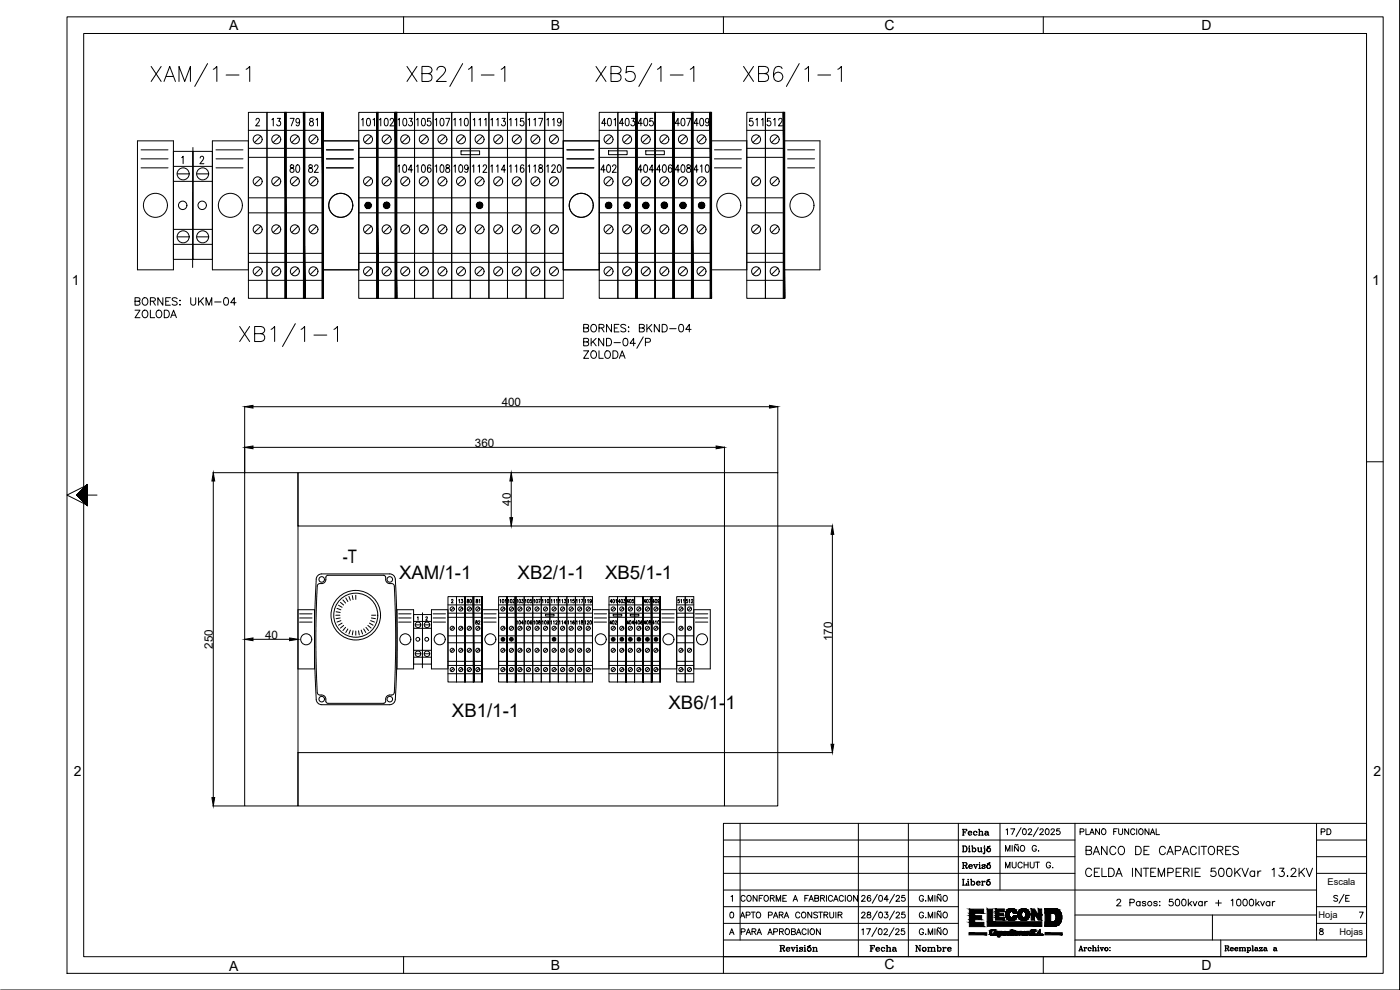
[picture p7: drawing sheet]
<svg xmlns="http://www.w3.org/2000/svg" width="420mm" height="297mm" viewBox="0 0 420 297" stroke-linecap="round" stroke-linejoin="round" font-family="sans-serif">
<defs><g id="words">
<g font-size="11">
<text x="44.4" y="27.2">XAM/1-1</text>
<text x="121.4" y="27.2">XB2/1-1</text>
<text x="178.2" y="27.2">XB5/1-1</text>
<text x="222.2" y="27.2">XB6/1-1</text>
<text x="70.9" y="105.1">XB1/1-1</text>
</g>
<text font-size="6.2" x="399.3" y="272.3">S/E</text>
<g font-size="5.7">
<text x="80.8" y="39.2">13</text>
<text x="86.1" y="39.2">79</text>
<text x="92.1" y="39.2">81</text>
<text x="112.9" y="39.2">102</text>
<text x="118.5" y="39.2">103</text>
<text x="124.2" y="39.2">105</text>
<text x="129.8" y="39.2">107</text>
<text x="135.1" y="39.2">110</text>
<text x="146.4" y="39.2">113</text>
<text x="152" y="39.2">115</text>
<text x="157.7" y="39.2">117</text>
<text x="163.3" y="39.2">119</text>
<text x="179.6" y="39.2">401</text>
<text x="184.9" y="39.2">403</text>
<text x="190.5" y="39.2">405</text>
<text x="201.8" y="39.2">407</text>
<text x="207.4" y="39.2">409</text>
<text x="224" y="39.2">511</text>
<text x="229.3" y="39.2">512</text>
<text x="324.9" y="257.5">BANCO DE CAPACITORES</text>
<text x="324.9" y="264.2">CELDA INTEMPERIE 500KVar 13.2KV</text>
</g>
<g font-size="5.6">
<text x="102.9" y="169">-T</text>
<text x="119.8" y="173.8">XAM/1-1</text>
<text x="155.3" y="173.8">XB2/1-1</text>
<text x="181.6" y="173.8">XB5/1-1</text>
<text x="135.6" y="215.2">XB1/1-1</text>
<text x="200.6" y="212.8">XB6/1-1</text>
</g>
<g font-size="5.3">
<text x="86.1" y="52.9">80</text>
<text x="91.7" y="52.9">82</text>
<text x="118.5" y="52.9">104</text>
<text x="124.2" y="52.9">106</text>
<text x="129.8" y="52.9">108</text>
<text x="135.5" y="52.9">109</text>
<text x="140.8" y="52.9">112</text>
<text x="146.4" y="52.9">114</text>
<text x="152" y="52.9">116</text>
<text x="157.7" y="52.9">118</text>
<text x="163.3" y="52.9">120</text>
<text x="179.6" y="52.9">402</text>
<text x="190.5" y="52.9">404</text>
<text x="196.1" y="52.9">406</text>
<text x="201.8" y="52.9">408</text>
<text x="207.4" y="52.9">410</text>
</g>
<g font-size="4.9">
<text x="287.9" y="251.9">Fecha</text>
<text x="395.5" y="251.5">PD</text>
<text x="287.9" y="261.8">Revisó</text>
<text x="300.9" y="261.8">MUCHUT G.</text>
<text x="287.9" y="266.7">Liberó</text>
<text x="260.4" y="286.8">Fecha</text>
<text x="273.8" y="286.8">Nombre</text>
</g>
<g font-size="4.2">
<text x="68.8" y="8.9">A</text>
<text x="165.3" y="8.9">B</text>
<text x="265.5" y="8.9">C</text>
<text x="360.5" y="8.9">D</text>
<text x="21.6" y="85.4">1</text>
<text x="411.8" y="85.4">1</text>
<text x="22.2" y="232.9">2</text>
<text x="412.2" y="232.9">2</text>
<text x="68.8" y="291.3">A</text>
<text x="165.3" y="291.1">B</text>
<text x="265.5" y="290.8">C</text>
<text x="360.5" y="291">D</text>
</g>
<g font-size="4">
<text x="139.3" y="182">80</text>
<text x="140.1" y="182" transform="rotate(-90 140.1 182)">13</text>
<text x="141.8" y="188.4">82</text>
</g>
<g font-size="3.5">
<text x="150.6" y="121.9">400</text>
<text x="142.5" y="134.1">360</text>
<text x="153.3" y="151.7" transform="rotate(-90 153.3 151.7)">40</text>
<text x="79.5" y="191.7">40</text>
<text x="63.9" y="194.7" transform="rotate(-90 63.9 194.7)">250</text>
<text x="249.7" y="192.4" transform="rotate(-90 249.7 192.4)">170</text>
</g>
<g font-size="2.8">
<text x="398.4" y="265.5">Escala</text>
<text x="395.7" y="275.5">Hoja</text>
<text x="402" y="280.5">Hojas</text>
</g>
</g></defs>
<!-- layer: FORA3 -->
<g fill="none" stroke="#000" stroke-width=".3">
<path d="M20.1 5.1h395v286.9h-395zM121.1 5.1v5M217.1 5.1v5M313.1 5.1v5M410.1 138.6h5M23.1 148.5l3 3-6-3 6-3v6M25.1 146v-135.9h385v276.9h-385v-135.9M26.1 148.5h3M.2 297h419.9v-296.9l.1 296.9M121.1 287v5M217.1 287v5M313.1 287v5"/>
<path d="M420.1 297h.1"/>
</g>
<g fill="#000" stroke="#000" stroke-width=".3">
<path d="M26.1 145.5v6l-3-3zM23.1 148.5l3-3v6zM23.1 148.5l3-3v6zM26.1 145.5v6l-3-3zM23.1 148.5l3-3v6z"/>
<path d="M26.1 145.5l-3 3 3 3zM23.1 148.5l3 3v-6z"/>
</g>
<!-- layer: EJES -->
<g fill="none" stroke="#000" stroke-width=".3">
<path d="M217.1 247h193v40h-193zM217.1 252h105.5M217.1 257h105.5M222.1 247v35M257.6 247v40M272.6 247v40M287.6 247v40M288.8 253.8h.8a.93 .93 0 0 1 .6 .9 .93 .93 0 0 1-.6 .9h-.8M289.1 253.8v1.8M289.6 253.8a.99 .99 0 0 1 0 1.8M290.6 254.4h.4v1.2M290.6 255.6h.6"/>
<path d="M290.8 253.9h.2zM290.9 254.4v1.2M291.5 253.8h.4v1.8M291.8 253.8v1.8M291.9 254.7a.56 .56 0 0 1 .8-.1 .56 .56 0 0 1 0 .8 .56 .56 0 0 1-.8-.1M292.4 254.4l.4 .5-.1 .4-.3 .3M293.3 254.4h.3v.9l.3 .3M293.5 254.4l.1 1.1 .4 .1 .5-.3M294.2 254.4h.4v1.2M294.5 254.4v1.2h.3M295.2 254.4h.4v1.5l-.3 .3-.2-.1v-.2v.2M295.4 253.9h.2z"/>
<path d="M295.5 254.4l-.2 1.8M296.3 254.2l.8-.4zM296.6 254.4a.59 .59 0 0 0-.4 .9 .59 .59 0 0 0 1 0 .59 .59 0 0 0-.4-.9 .6 .6 0 0 0-.6 .5 .6 .6 0 0 0 .4 .7M296.8 254.4l.4 .5-.1 .4-.3 .3M300.1 247v20M301.8 255.4v-1.7l.6 1.7 .7-1.7v1.7M301.9 249l.5-.3v1.7M303.4 248.7h1.1l-.8 1.7M303.8 253.7v1.7M305.5 253.3l-.2 .3-.5-.3-.3 .3M305.6 253.8v1.6l-1.2-1.6v1.6M306.4 253.9l.1-.1a.82 .82 0 0 1 1 .7 .82 .82 0 0 1-1 .8l-.3-.6z"/>
<path d="M306.4 248.3l-1.5 2.7M307.1 248.8l.3-.1a.9 .9 0 0 1 .6 .8 .9 .9 0 0 1-.6 .9 1.11 1.11 0 0 1-.3-1.6zM308.6 249.1l.3-.4 .7 .3-.2 .6-.9 .8h1.2M311 254.1a.64 .64 0 0 0-.7-.4 .64 .64 0 0 0-.5 .6v.4a.63 .63 0 0 0 .6 .7 .63 .63 0 0 0 .6-.7h-.4M311.6 255.3h.2zM311.6 248.3l-1.5 2.7M312.1 249.1l.3-.4 .7 .3-.2 .6-.9 .8h1.2M313.9 248.8l.3-.1a.9 .9 0 0 1 .7 .8 .9 .9 0 0 1-.7 .9 1.12 1.12 0 0 1-.3-1.6zM315.4 249.1l.4-.4 .6 .3-.2 .6-.8 .8h1.1M318 248.7h-.8l-.1 .7a.62 .62 0 0 1 .9 0 .62 .62 0 0 1-.1 .9 .62 .62 0 0 1-.9-.2M322.6 247v40M324.1 249.6l1-.1 .1-.7-1.1-.1v1.7"/>
<path d="M325.9 248.7v1.7h1M327.1 250.4l.6-1.7 .7 1.7M327.3 249.8h.8M330 248.7v1.7l-1.2-1.7v1.7M330.7 248.9l.2-.2a.82 .82 0 0 1 1 .8 .82 .82 0 0 1-1 .8l-.3-.5zM334.2 249.5h.7M335.3 248.7h-1.1v1.7M335.7 248.7v1.2l.5 .5 .6-.2 .1-1.5M338.7 248.7v1.7l-1.1-1.7v1.7M340.6 249.1a.64 .64 0 0 0-.8-.4 .64 .64 0 0 0-.5 .6v.5a.64 .64 0 0 0 .5 .6 .64 .64 0 0 0 .8-.4M341.1 248.7v1.7M341.9 248.9l.2-.2a.82 .82 0 0 1 1 .8 .82 .82 0 0 1-1 .8l-.4-.5z"/>
<path d="M344.8 248.7v1.7l-1.2-1.7v1.7M345.2 250.4l.7-1.7 .7 1.7M345.5 249.8h.8M347 248.7v1.7h1M395.1 252h15M395.1 257h15M395.1 247v35M217.1 267h178M217.1 272h70.5M217.1 277h70.5M217.1 262h105.5M219.2 279.8h.8"/>
<path d="M219.3 273.8l.2-.1a.9 .9 0 0 1 .7 .8 .9 .9 0 0 1-.7 .9 1.12 1.12 0 0 1-.2-1.6zM219.4 269l.4-.3v1.7M222.2 275.4l.7-1.7 .6 1.7M222.4 279.6l1-.1 .1-.7-1.1-.1v1.7M222.4 274.8h.9M223.6 269.1a.64 .64 0 0 0-.7-.4 .64 .64 0 0 0-.5 .6v.5a.64 .64 0 0 0 .5 .6 .64 .64 0 0 0 .7-.4M223.9 274.6l1-.1 .1-.7-1.1-.1v1.7M224.2 279.8h.8M224.4 268.7a.82 .82 0 0 1 1.1 .8 .82 .82 0 0 1-1.1 .8l-.3-.5zM225.4 273.7h1.2M225.7 279.5l1-.1 .1-.6-1.1-.1v1.7M226 273.7v1.7"/>
<path d="M226.3 279.5l.6 .9M227.1 273.9a.77 .77 0 0 1 1.2 .6 .77 .77 0 0 1-1.2 .7l-.2-.4zM227.2 268.7v1.7l-1.2-1.7v1.7M227.4 279.8h.9M227.9 269.5h.6M228.9 268.7h-1v1.7M229.6 268.7a.82 .82 0 0 1 1 .8 .82 .82 0 0 1-1 .8l-.3-.5zM230.6 274.6l1-.1 .1-.7-1.1-.1v1.7M230.7 279.8h.8M231.2 269.5l1-.1 .1-.6-1.1-.1v1.7M231.8 269.5l.6 .9M232.1 275.4l.7-1.7 .6 1.7"/>
<path d="M232.2 279.6l1-.1 .1-.7-1.1-.1v1.7M232.4 274.8h.8M232.9 270.4v-1.7l.7 1.7 .7-1.7v1.7M233.9 274.5l1-.1 .1-.4-.4-.3h-.7v1.7M233.9 279.5l1-.1 .1-.6-1.1-.1v1.7M234.4 274.5l.6 .9M234.5 279.5l.6 .9M234.9 269.5h.7M235.4 275.4l.6-1.7 .7 1.7M235.6 274.8h.8M235.8 278.9l.1-.1a.82 .82 0 0 1 1.1 .7 .82 .82 0 0 1-1.1 .8l-.3-.5zM236 268.7h-1.1v1.7h1.1"/>
<path d="M237.5 279.5l1-.1 .1-.6-1.1-.1v1.7l1.1-.1 .1-.5-.4-.3M238 270.4l.7-1.7 .7 1.7M238.3 269.8h.8M239.3 279.8h.8M240 274.1a.64 .64 0 0 0-.7-.4 .64 .64 0 0 0-.5 .6v.5a.64 .64 0 0 0 .5 .6 .64 .64 0 0 0 .7-.4M240.7 273.9l.2-.1a.82 .82 0 0 1 1 .7 .82 .82 0 0 1-1 .8l-.4-.5zM241.5 269.5h.7M241.9 279.1a.64 .64 0 0 0-.7-.4 .64 .64 0 0 0-.5 .6v.5a.64 .64 0 0 0 .5 .6 .64 .64 0 0 0 .7-.4M242.5 278.7v1.7M242.6 268.7h-1.1v1.7M242.8 270.4l.6-1.7 .7 1.7M243 269.8h.9"/>
<path d="M243.3 278.9l.1-.1a.82 .82 0 0 1 1.1 .7 .82 .82 0 0 1-1.1 .8l-.3-.5zM243.6 273.7v1.7l-1.2-1.7v1.7M244.5 269.5l1-.1 .1-.6-1.1-.1v1.7l1.1-.1 .1-.5-.4-.3M245.4 273.9l-.5-.2-.7 .2 .2 .4 1 .6v.3l-.5 .2-.7-.2M245.7 273.7h1.2M246.2 278.7v1.7l-1.2-1.7v1.7M246.3 269.5l1-.1 .1-.6-1.1-.1v1.7M246.3 273.7v1.7M246.9 269.5l.5 .9M247.3 274.5l1-.1 .1-.4-.4-.3h-.7v1.7M247.9 274.5l.5 .9M248 268.7v1.7"/>
<path d="M249 273.7v1.2l.5 .5 .6-.2 .1-1.5M249.9 269.1a.64 .64 0 0 0-.8-.4 .64 .64 0 0 0-.5 .6v.5a.64 .64 0 0 0 .5 .6 .64 .64 0 0 0 .8-.4M250.2 270.4l.7-1.7 .6 1.7M250.4 269.8h.9M250.9 273.7v1.7M251.5 274.5l1-.1 .2-.4-.4-.3h-.8v1.7M252.1 274.5l.6 .9M253.1 269.1a.64 .64 0 0 0-.7-.4 .64 .64 0 0 0-.5 .6v.5a.64 .64 0 0 0 .5 .6 .64 .64 0 0 0 .7-.4M253.7 268.7v1.7M254.4 268.9l.2-.2a.82 .82 0 0 1 1 .8 .82 .82 0 0 1-1 .8l-.3-.5zM257.4 268.7v1.7l-1.2-1.7v1.7M258.6 274.1l.3-.4 .7 .3-.2 .6-.9 .8h1.2"/>
<path d="M258.6 269.1l.3-.4h.4l.3 .3-.2 .6-.9 .8h1.2M258.7 279l.4-.3v1.7M260.1 278.7h1.1l-.8 1.7M260.4 273.8v.5l.7 .2 .3 .3a.57 .57 0 0 1-.7 .6 .57 .57 0 0 1-.4-.7l1-.6-.1-.3zM261.3 268.9l-.1-.2a.86 .86 0 0 0-1 .7 .86 .86 0 0 0 .6 1 .55 .55 0 0 0 .6-.5 .55 .55 0 0 0-.5-.6 .55 .55 0 0 0-.6 .5M263.2 278.3l-1.5 2.7M263.3 273.3l-1.5 2.7M263.3 268.3l-1.5 2.7M263.8 278.8l.3-.1a.91 .91 0 0 1 .6 .8 .91 .91 0 0 1-.6 .9l-.4-.3-.1-.4zM263.9 273.8l.3-.1a.9 .9 0 0 1 .7 .8 .9 .9 0 0 1-.7 .9 1.11 1.11 0 0 1-.3-1.6zM263.9 268.7h.3a.91 .91 0 0 1 .7 .8 .91 .91 0 0 1-.7 .9l-.4-.3-.1-.4zM265.3 279.1l.4-.4h.3l.3 .3-.2 .6-.9 .8h1.2"/>
<path d="M265.5 273.7h.9l-.5 .6a.58 .58 0 0 1 .5 1 .58 .58 0 0 1-1-.2M266.6 269.8h-1.2l.8-1.1v1.7M268.3 278.3l-1.5 2.7M268.4 273.3l-1.5 2.7M268.4 268.3l-1.5 2.7M268.8 279.1l.4-.4 .6 .3-.2 .6-.9 .8h1.2M268.9 274.1l.4-.4 .6 .3-.2 .6-.8 .8h1.1M268.9 269.1l.4-.4 .6 .3-.2 .6-.8 .8h1.1M271.4 278.7h-.8l-.1 .7a.62 .62 0 0 1 .9 0 .62 .62 0 0 1-.1 .9 .62 .62 0 0 1-.9-.2M271.5 273.7h-.8l-.1 .7a.62 .62 0 0 1 .9 0 .62 .62 0 0 1-.1 .9 .62 .62 0 0 1-.9-.2M271.5 268.7h-.8l-.1 .7a.62 .62 0 0 1 .9 0 .62 .62 0 0 1-.1 .9 .62 .62 0 0 1-.9-.2M277.2 279.1a.64 .64 0 0 0-.8-.4 .64 .64 0 0 0-.5 .6v.5a.63 .63 0 0 0 .6 .6 .63 .63 0 0 0 .7-.6h-.5"/>
<path d="M277.2 274.1a.64 .64 0 0 0-.8-.4 .64 .64 0 0 0-.5 .6v.5a.63 .63 0 0 0 .6 .6 .63 .63 0 0 0 .7-.6h-.5M277.2 269.1a.64 .64 0 0 0-.8-.4 .64 .64 0 0 0-.5 .6v.5a.63 .63 0 0 0 .6 .6 .63 .63 0 0 0 .7-.6h-.5M277.7 275.3h.2zM277.7 270.3h.2zM278.6 275.4v-1.7l.6 1.7 .7-1.7v1.7M278.6 270.4v-1.7l.6 1.7 .7-1.7v1.7M280.6 268.7v1.7M280.6 273.7v1.7M280.6 278.7v1.7M282.3 278.3l-.2 .3-.5-.3-.3 .3M282.3 273.3l-.2 .3-.5-.3-.3 .3M282.3 268.3l-.2 .3-.5-.3-.3 .3"/>
<path d="M282.4 278.8v1.6l-1.2-1.6v1.6M282.4 273.8v1.6l-1.2-1.6v1.6M282.4 268.8v1.6l-1.2-1.6v1.6M283.2 273.9l.1-.1a.82 .82 0 0 1 1 .7 .82 .82 0 0 1-1 .8l-.3-.5zM283.3 278.8a.82 .82 0 0 1 1 .7 .82 .82 0 0 1-1 .8l-.3-.5zM283.3 268.7a.82 .82 0 0 1 1 .8 .82 .82 0 0 1-1 .8l-.3-.5zM322.6 274.5h72.5M335.2 270.3l.4-.5h.4l.3 .4-.2 .6-1 1h1.3M339.1 270.8l1.1-.1 .2-.2-.1-.5-1.2-.2v2M342.1 270.7a.64 .64 0 0 0-.9 0 .64 .64 0 0 0 0 .9 .64 .64 0 0 0 .9-.1M342.1 270.5v1.3M343.9 270.7l-.4-.2-.6 .1v.3l.9 .3 .1 .3-.4 .3-.7-.3"/>
<path d="M347.3 270.7l-.4-.2-.6 .1v.3l.9 .3 .1 .3-.4 .3-.7-.3M348 270.6h.1zM348.1 271.6v.2zM352 269.8h-1l-.1 .9a.71 .71 0 0 1 1.1-.1 .71 .71 0 0 1-.2 1.1 .71 .71 0 0 1-1-.3M353 269.9a.65 .65 0 0 1 1 .3l.1 .5a.86 .86 0 0 1-.8 1.1 1.28 1.28 0 0 1-.3-1.9zM354.9 269.9a.65 .65 0 0 1 1 .3l.1 .5a.86 .86 0 0 1-.8 1.1 1.28 1.28 0 0 1-.3-1.9zM356.6 269.8v2M357 271l.7 .8M357.6 270.5l-1 .9M358.1 270.5l.5 1.3 .6-1.3M360.8 270.7a.64 .64 0 0 0-.9 0 .64 .64 0 0 0 0 .9 .64 .64 0 0 0 .9-.1M360.8 270.5v1.3"/>
<path d="M361.6 270.5v1.3M362.3 270.5l-.4 .1-.3 .4M363.9 274.5v7.5M364.8 270.9h1.7M365.7 270.1v1.7M369.5 270.2l.5-.4v2M371.4 269.9a.65 .65 0 0 1 .9 .3l.1 .5a.86 .86 0 0 1-.7 1.1 1.3 1.3 0 0 1-.3-1.9zM373.3 269.9a.65 .65 0 0 1 .9 .3l.1 .5a.86 .86 0 0 1-.7 1.1 1.28 1.28 0 0 1-.3-1.9zM375.2 269.9a.65 .65 0 0 1 .9 .3l.1 .5a.86 .86 0 0 1-.7 1.1 1.28 1.28 0 0 1-.3-1.9zM376.9 269.8v2M377.3 271l.7 .8M377.9 270.5l-1 .9"/>
<path d="M378.3 270.5l.6 1.3 .6-1.3M381.1 270.7a.64 .64 0 0 0-.9 0 .64 .64 0 0 0 0 .9 .64 .64 0 0 0 .9-.1M381.1 270.5v1.3M381.9 270.5v1.3M382.6 270.5l-.5 .1-.2 .4M395.1 272h15M395.1 277h15M395.1 262h15M396.1 278.8v.4l.8 .3 .3 .3a.57 .57 0 0 1-.7 .6 .57 .57 0 0 1-.4-.7l1-.6-.1-.3zM408 273.7h1.1l-.8 1.7M217.1 282h70.5M218.9 280.4l.7-1.7 .7 1.7"/>
<path d="M223.9 280.4l.7-1.7 .7 1.7M227.2 280.4l.7-1.7 .6 1.7M230.4 280.4l.7-1.7 .7 1.7M234 283.7h1l.4 .3-.1 .4-.9 .1M234 285.4h.6M234.3 283.7v1.7M234.4 283.7v1.7M234.8 284.5l.5 .7h.2M234.9 284.6l.4 .8 .2-.2M235 283.7l.4 .3-.4 .5M236 284.8h1a.59 .59 0 0 0-.8-.4 .59 .59 0 0 0-.2 .8 .59 .59 0 0 0 .9 .1l.1-.1M236.4 284.3l-.4 .5 .4 .6"/>
<path d="M236.9 284.3v.5M237.4 284.3h.5M237.5 284.3l.5 1.1 .5-1.1M237.6 284.3l.4 .9M238.2 284.3h.5M238.9 284.3h.4v1.1M238.9 285.4h.6M239 280.4l.7-1.7 .7 1.7M239.1 283.8h.2zM239.2 284.3v1.1M239.9 284.5l1 .5-.3 .4-.7-.3v.3l.1-.2M240.8 284.4l.1-.1v.3l-.7-.3-.3 .3 1 .5"/>
<path d="M241.3 284.3h.3v1.1M241.3 285.4h.6M241.4 283.8h.2zM241.5 284.3v1.1M242.4 284l.9-.3zM242.8 284.3a.59 .59 0 0 0-.4 .9 .59 .59 0 0 0 1 0 .59 .59 0 0 0-.5-.9 .59 .59 0 0 0-.5 .5 .59 .59 0 0 0 .4 .6M242.9 284.3l.5 .5-.5 .6M243.9 285.4h.5M243.9 284.3h.3v1.1M244.1 284.3v1.1M244.2 284.5l.4-.2h.4l.1 1.1M244.8 284.3l.2 .2v.9"/>
<path d="M244.8 285.4h.6M277.7 280.3h.2zM278.6 280.4v-1.7l.6 1.7 .7-1.7v1.7M322.6 282h87.5M323.8 285.3h.4M323.9 285.3l.5-1.5 .5 1.5M324 284.9h.7M324.4 284l.4 1.3M324.6 285.3h.4M325.2 284.3h.3v1M325.2 285.3h.6M325.5 284.3v1"/>
<path d="M326.1 284.4h-.3l-.3 .3M327 284.3l-.4 .4 .4 .6M327.4 284.5v.1a.5 .5 0 0 0-.7-.1 .5 .5 0 0 0-.1 .7 .5 .5 0 0 0 .7 0l.2-.1M327.8 285.3h.5M327.8 283.8h.3v1.5M328 283.8v1.5M328.1 284.5l.7-.1 .1 .9M328.6 284.3l.2 .2v.8M328.6 285.3h.5M329.4 284.3h.3v1M329.4 285.3h.5M329.6 283.8h.1"/>
<path d="M329.6 284.3v1M330.1 284.3h.4M330.3 284.3l.4 1 .4-1M330.3 284.3l.4 .9M330.8 284.3h.4M332 284.3a.5 .5 0 0 0-.4 .8 .5 .5 0 0 0 .9 0 .5 .5 0 0 0-.4-.8 .51 .51 0 0 0-.5 .4 .51 .51 0 0 0 .4 .6M332.1 284.3l.4 .4-.4 .6M333.1 284.3h.1M333.1 285.2h.1M366.4 282v5M367.6 283.8h.8l.4 .3-.2 .3-.7 .1M367.6 285.3h.5"/>
<path d="M367.8 283.8v1.5M367.9 283.8v1.5M368.2 284.5l.4 .7h.3M368.4 284.6l.2 .7 .3-.2M368.4 283.8l.3 .3-.3 .4M369.3 284.7h.8a.53 .53 0 0 0-.8-.2 .53 .53 0 0 0 0 .8 .53 .53 0 0 0 .8-.2M369.6 284.3l-.3 .4 .3 .6M370 284.4l.1 .3M370.6 284.7h.9a.53 .53 0 0 0-.8-.2 .53 .53 0 0 0 0 .8 .53 .53 0 0 0 .8-.2M371 284.3l-.4 .4 .4 .6M371.4 284.4v.3M371.9 284.3h.2v1"/>
<path d="M371.9 285.3h.5M372.1 284.3v1M372.6 284.3l.3 .2v.8v-.9l-.8 .1M372.6 285.3h.5M372.9 284.5l.7-.1 .1 .9M373.4 284.3l.2 .2v.8M373.4 285.3h.5M374.2 284.3h.3v1.5M374.2 285.8h.5M374.4 284.3v1.5M374.5 284.5a.48 .48 0 0 1 .7-.1 .48 .48 0 0 1 0 .7 .48 .48 0 0 1-.7 0M374.9 284.3l.4 .4-.4 .6"/>
<path d="M375.7 283.8h.3v1.5M375.7 285.3h.5M375.9 283.8v1.5M376.7 284.4h.6l.3 .9M376.9 284.7l-.3 .2 .3 .4M377.4 284.4v.7l.2 .2M377.4 284.6l-.8 .3 .3 .4 .5-.2M378.1 284.3l-.1 .3v-.3h.9l-.8 1M378.8 284.3l-.8 1h.9v-.3l-.1 .3M379.4 284.4h.7l.2 .9M379.6 284.7l-.2 .2 .2 .4M380.1 284.4v.7l.3 .2"/>
<path d="M380.1 284.6l-.8 .3 .3 .4 .5-.2M382.4 284.4h.5l.3 .9M382.5 284.7l-.2 .2 .2 .4M383 284.4v.7l.3 .2M383 284.6l-.8 .3 .3 .4 .5-.2"/>
<circle cx="345.1" cy="271.1" r=".66"/>
</g>
<g fill="#000" stroke="#000" stroke-width=".3">
<path d="M299.4 279.5h.2zM299.8 279.5h.5zM301.5 279.5h.1zM301.8 279.5h.2zM303.4 276.2h.3zM303.3 279.5h.5zM304.3 279.3h.2zM305 279.6h.2zM305 279.5h.2zM305.2 279.5h.2zM305.9 279.5h.4zM306.8 276.1h.8z"/>
<path d="M298 280.4h.2zM298.7 280.6h.1zM299.2 280.6h.1zM300.1 280.6h.2zM301.1 280.6h.1zM305 280.5h.2zM307.3 280.4h.2zM308.2 280.5h.2z"/>
<path d="M290.9 274l1.6 .7v-.7zM290.9 274l1.6 .7h-1.6z"/>
<path d="M290.9 275.9l1.6 .9v-.9zM290.9 275.9l1.6 .9h-1.6z"/>
<path d="M290.9 274.7l3.7 1.2v-1.2zM290.9 274.7l3.7 1.2h-3.7z"/>
<path d="M290.9 272.8l4.3 1.2v-1.2zM290.9 272.8l4.3 1.2h-4.3z"/>
<path d="M290.9 276.8l4.4 1.2v-1.2zM290.9 276.8l4.4 1.2h-4.4z"/>
<path d="M290.8 279.9l5.3 .6v-.6zM290.8 279.9l5.3 .6h-5.3z"/>
<path d="M297.1 279.9h.3zM297.1 279.9h.3z"/>
<path d="M297.1 279.9l.3 .1zM297.1 279.9l.3 .1z"/>
<path d="M297.1 280h.3zM297.1 280h.3z"/>
<path d="M297.1 279.8h.3zM297.1 279.8h.3z"/>
<path d="M297.1 279.8l.3 .1zM297.1 279.8l.3 .1z"/>
<path d="M297.1 279.9h.3zM297.1 279.9h.3z"/>
<path d="M297.1 279.9h.3zM297.1 279.9h.3z"/>
<path d="M297.1 279.8h.4zM297.1 279.8h.3z"/>
<path d="M297.1 279.8h.4zM297.1 279.8h.4z"/>
<path d="M297.1 279.7h.4zM297.1 279.7h.4z"/>
<path d="M297.1 279.7h.4zM297.1 279.7l.4 .1z"/>
<path d="M297.1 279.6h.4zM297.1 279.6l.4 .1z"/>
<path d="M297.1 279.6h.4zM297.1 279.6h.4z"/>
<path d="M297.1 279.6h.4zM297.1 279.6h.4z"/>
<path d="M297.2 279.5h.4zM297.2 279.5l.3 .1z"/>
<path d="M297.2 279.4l.4 .1zM297.2 279.5h.4z"/>
<path d="M297.2 279.5h.4zM297.2 279.5h.4z"/>
<path d="M297.2 279.4h.4zM297.2 279.4h.4z"/>
<path d="M297.2 279.4h.4zM297.2 279.4h.4z"/>
<path d="M297.3 279.3h.3zM297.3 279.3l.3 .1z"/>
<path d="M297.3 279.3h.3zM297.3 279.3h.3z"/>
<path d="M297.3 279.3h.4zM297.3 279.3h.3z"/>
<path d="M297.3 279.3h.4zM297.3 279.3h.4z"/>
<path d="M297.4 279.2h.3zM297.4 279.2l.3 .1z"/>
<path d="M297.4 279.2h.4zM297.4 279.2h.3z"/>
<path d="M297.5 279.2h.3zM297.4 279.2h.4z"/>
<path d="M297.5 279.1h.3zM297.5 279.2h.3z"/>
<path d="M297.5 279.1h.3zM297.5 279.1h.3z"/>
<path d="M297.5 279.1h.4zM297.5 279.1h.3z"/>
<path d="M297.6 279.1h.3zM297.5 279.1h.4z"/>
<path d="M296.3 272.8l1.6 3.7v-3.7zM296.3 272.8l1.6 3.7h-1.6z"/>
<path d="M297.6 279.1h.3zM297.6 279.1h.3z"/>
<path d="M297.6 279.1h.4zM297.6 279.1h.3z"/>
<path d="M297.7 279h.3zM297.6 279.1h.4z"/>
<path d="M297.7 279h.4zM297.7 279h.3z"/>
<path d="M298 278.9l.2 .1zM297.9 279h.3z"/>
<path d="M297.9 279h.4zM297.9 279h.4z"/>
<path d="M297.9 279h.5zM297.8 279h.6z"/>
<path d="M297.8 279h.6zM297.8 279h.6z"/>
<path d="M298.4 279.2h.2zM298.4 279.2h.1z"/>
<path d="M298.4 279.1h.2zM298.4 279.1h.2z"/>
<path d="M298.4 279.1h.2zM298.4 279.1l.2 .1z"/>
<path d="M298.3 279.1h.3zM298.3 279.1h.3z"/>
<path d="M298.3 279.1h.3zM298.3 279.1h.3z"/>
<path d="M298.2 279l.4 .1zM298.2 279l.4 .1z"/>
<path d="M298.2 279.1h.4zM298.2 279.1h.4z"/>
<path d="M298.3 279.1h.3zM298.3 279.1h.3z"/>
<path d="M297.8 279h.8zM297.7 279h.9z"/>
<path d="M297.7 279h.9zM297.7 279h.9z"/>
<path d="M298.2 279h.4zM298.2 279h.4z"/>
<path d="M298.6 280h.3zM298.6 280h.3z"/>
<path d="M298.6 279.9h.3zM298.6 279.9l.3 .1z"/>
<path d="M298.7 279.9h.2zM298.6 279.9h.3z"/>
<path d="M298.7 279.9h.2zM298.7 279.9h.2z"/>
<path d="M298.7 279.8h.3zM298.7 279.8l.2 .1z"/>
<path d="M298.7 279.8h.3zM298.7 279.8h.3z"/>
<path d="M298.8 279.7h.2zM298.8 279.7l.2 .1z"/>
<path d="M298.8 279.7h.2zM298.8 279.7h.2z"/>
<path d="M298.8 279.7h.3zM298.8 279.7h.2z"/>
<path d="M298.9 279.6h.2zM298.9 279.6h.2z"/>
<path d="M298.9 279.6h.2zM298.9 279.6l.2 .1z"/>
<path d="M298.9 279.6h.2zM298.9 279.6h.2z"/>
<path d="M298.9 279.6h.2zM298.9 279.6h.2z"/>
<path d="M298.9 279.6h.2zM298.9 279.6h.2z"/>
<path d="M298.9 279.5h.2zM298.9 279.6h.2z"/>
<path d="M299.1 279.5h.2zM299 279.5h.3z"/>
<path d="M299 279.5h.3zM299 279.5h.3z"/>
<path d="M299 279.5h.3zM299 279.5h.3z"/>
<path d="M299 279.5h.3zM298.9 279.5h.4z"/>
<path d="M299.2 280h.3zM299.2 280h.3z"/>
<path d="M299.2 279.9h.3zM299.2 279.9l.3 .1z"/>
<path d="M299.2 279.9h.3zM299.2 279.9h.3z"/>
<path d="M299.3 279.8h.2zM299.3 279.8l.2 .1z"/>
<path d="M299.3 279.8h.3zM299.3 279.8h.2z"/>
<path d="M299.3 279.7h.3zM299.3 279.7l.3 .1z"/>
<path d="M299.3 279.7h.3zM299.3 279.7h.3z"/>
<path d="M299.3 279.7h.3zM299.3 279.7h.3z"/>
<path d="M299.3 279.7h.3zM299.3 279.7h.3z"/>
<path d="M299.3 279.7h.3zM299.3 279.7h.3z"/>
<path d="M299.4 279.5l.2 .2v-.2zM299.4 279.5l.2 .2z"/>
<path d="M298.7 273.5l1.1 .5v-.5zM298.7 273.5l1.1 .5h-1.1z"/>
<path d="M298.7 274.8l1.1 .5v-.5zM298.7 274.8l1.1 .5h-1.1z"/>
<path d="M299.9 279.8l.1 .6 .2-.6zM299.9 279.8l.1 .6h-.3z"/>
<path d="M299.9 279.8h.3zM299.9 279.8h.3z"/>
<path d="M299.9 279.8h.3zM299.9 279.8h.3z"/>
<path d="M299.9 279.7h.3zM299.9 279.7h.3z"/>
<path d="M299.9 279.7h.3zM299.9 279.7l.3 .1z"/>
<path d="M300 279.6h.3zM300 279.6h.3z"/>
<path d="M300 279.6h.3zM300 279.6h.3z"/>
<path d="M300 279.6h.3zM300 279.6l.2 .1z"/>
<path d="M299.9 279.6h.4zM299.9 279.6h.4z"/>
<path d="M299.9 279.6h.4zM299.9 279.6h.4z"/>
<path d="M300 279.7h.3zM300 279.7h.2z"/>
<path d="M299.8 279.5h.5zM299.8 279.5l.5 .1z"/>
<path d="M300 279.7h.3zM300 279.7h.3z"/>
<path d="M300 279.7h.3zM300 279.7h.3z"/>
<path d="M300 279.7h.3zM300 279.7h.3z"/>
<path d="M300 279.7h.3zM300 279.7h.3z"/>
<path d="M300.5 279.5h.2zM300.5 279.5h.2z"/>
<path d="M300.5 279.5h.2zM300.5 279.5h.2z"/>
<path d="M300.4 279.5h.4zM300.4 279.5h.4z"/>
<path d="M300.4 279.5h.4zM300.4 279.5h.4z"/>
<path d="M300.4 279.5l.4 .1zM300.4 279.6h.4z"/>
<path d="M300.4 279.6h.4zM300.4 279.6h.4z"/>
<path d="M300.3 279.6h.5zM300.3 279.6h.5z"/>
<path d="M300.3 279.6h.5zM300.3 279.6h.5z"/>
<path d="M300.5 280h.3zM300.5 280h.3z"/>
<path d="M300.5 280h.3zM300.5 280h.3z"/>
<path d="M300.3 279.6h.5zM300.3 279.6h.5z"/>
<path d="M300.3 279.6h.5zM300.3 279.6h.5z"/>
<path d="M300.5 279.6l.3 .1zM300.5 279.6l.3 .1z"/>
<path d="M300.5 279.7h.3zM300.5 279.7h.3z"/>
<path d="M300.5 279.9h.3zM300.5 279.9h.3z"/>
<path d="M300.5 279.9h.3zM300.5 279.9l.3 .1z"/>
<path d="M300.5 279.9h.3zM300.5 279.9h.3z"/>
<path d="M300.5 279.7h.3zM300.5 279.7h.3z"/>
<path d="M300.5 279.7h.3zM300.5 279.7h.3z"/>
<path d="M300.5 279.7h.3zM300.5 279.7h.3z"/>
<path d="M300.5 279.7h.3zM300.5 279.7h.3z"/>
<path d="M300.5 279.7h.3zM300.5 279.7h.3z"/>
<path d="M300.5 279.7l.3 .1zM300.5 279.7l.3 .1z"/>
<path d="M300.5 279.8h.3zM300.5 279.8h.3z"/>
<path d="M300.5 279.8h.3zM300.5 279.8h.3z"/>
<path d="M300.5 279.8h.3zM300.5 279.8h.3z"/>
<path d="M300.5 279.8h.3zM300.5 279.8h.3z"/>
<path d="M300.5 279.8h.3zM300.5 279.8h.3z"/>
<path d="M300.5 279.8l.3 .1zM300.5 279.8l.3 .1z"/>
<path d="M300.5 279.9h.3zM300.5 279.9h.3z"/>
<path d="M298.7 274l2.5 .8v-.8zM298.7 274l2.5 .8h-2.5z"/>
<path d="M301 280h.3zM301 280h.3z"/>
<path d="M301.1 279.9h.2zM301.1 279.9h.2z"/>
<path d="M301.1 279.9h.2zM301.1 279.9l.2 .1z"/>
<path d="M301.1 279.9h.2zM301.1 279.9h.2z"/>
<path d="M301.1 279.8h.3zM301.1 279.8l.2 .1z"/>
<path d="M301.1 279.8h.3zM301.1 279.8h.3z"/>
<path d="M298.7 272.7l2.7 .8v-.8zM298.7 272.7l2.7 .8h-2.7z"/>
<path d="M301.2 279.7h.2zM301.2 279.7l.2 .1z"/>
<path d="M301.2 279.7h.2zM301.2 279.7h.2z"/>
<path d="M301.2 279.7h.3zM301.2 279.7h.2z"/>
<path d="M298.7 275.3l2.8 .8v-.8zM298.7 275.3l2.8 .8h-2.8z"/>
<path d="M301.3 279.6h.2zM301.3 279.6l.2 .1z"/>
<path d="M301.3 279.6h.2zM301.3 279.6h.2z"/>
<path d="M301.3 279.6h.2zM301.3 279.6h.2z"/>
<path d="M301.3 279.6h.2zM301.3 279.6h.2z"/>
<path d="M301.3 279.6h.2zM301.3 279.6h.2z"/>
<path d="M301.3 279.5h.3zM301.3 279.6h.2z"/>
<path d="M301.5 279.5h.2zM301.5 279.5h.2z"/>
<path d="M301.5 279.5h.2zM301.4 279.5h.3z"/>
<path d="M301.4 279.5h.3zM301.4 279.5h.3z"/>
<path d="M301.4 279.5h.3zM301.4 279.5h.3z"/>
<path d="M301.6 280h.3zM301.6 280h.3z"/>
<path d="M301.6 279.9h.3zM301.6 279.9l.3 .1z"/>
<path d="M301.6 279.9h.3zM301.6 279.9h.3z"/>
<path d="M301.7 279.8h.2zM301.7 279.8l.2 .1z"/>
<path d="M301.7 279.8h.3zM301.7 279.8h.2z"/>
<path d="M301.7 279.7h.3zM301.7 279.7l.3 .1z"/>
<path d="M301.7 279.7h.3zM301.7 279.7h.3z"/>
<path d="M301.7 279.7h.3zM301.7 279.7h.3z"/>
<path d="M301.7 279.7h.3zM301.7 279.7h.3z"/>
<path d="M301.7 279.7h.3zM301.7 279.7h.3z"/>
<path d="M301.8 279.5l.2 .2v-.2zM301.8 279.5l.2 .2h-.3z"/>
<path d="M302.2 279.9h.3zM302.2 279.9h.3z"/>
<path d="M302.2 279.9l.3 .1zM302.2 279.9l.3 .1z"/>
<path d="M302.2 280h.3zM302.2 280h.3z"/>
<path d="M302.2 280h.3zM302.2 280h.3z"/>
<path d="M302.2 279.9h.3zM302.2 279.9h.3z"/>
<path d="M302.3 279.9h.2zM302.3 279.9h.2z"/>
<path d="M302.3 279.8h.2zM302.3 279.8h.2z"/>
<path d="M302.3 279.8h.2zM302.3 279.8l.2 .1z"/>
<path d="M302.3 279.8h.3zM302.3 279.8h.2z"/>
<path d="M302.4 279.8h.2zM302.4 279.8h.2z"/>
<path d="M302.4 279.7h.2zM302.4 279.7h.2z"/>
<path d="M302.4 279.7h.2zM302.4 279.7l.2 .1z"/>
<path d="M302.4 279.7h.2zM302.4 279.7h.2z"/>
<path d="M302.4 279.7h.2zM302.4 279.7h.2z"/>
<path d="M302.4 279.7h.2zM302.4 279.7h.2z"/>
<path d="M302.5 279.7h.2zM302.5 279.7h.1z"/>
<path d="M302.5 279.6h.2zM302.5 279.7h.2z"/>
<path d="M302.5 279.6h.2zM302.5 279.6h.2z"/>
<path d="M302.5 279.6h.2zM302.5 279.6h.2z"/>
<path d="M302.5 279.6h.2zM302.5 279.6h.2z"/>
<path d="M302.6 279.6h.2zM302.6 279.6h.1z"/>
<path d="M302.6 279.5h.2zM302.6 279.6h.2z"/>
<path d="M302.6 279.5h.2zM302.6 279.5h.2z"/>
<path d="M302.7 279.5h.2zM302.6 279.5h.3z"/>
<path d="M301.8 274.2h1.1zM301.8 274.2h1.1z"/>
<path d="M301.8 274.2l1.1 .1zM301.8 274.2l1.1 .1z"/>
<path d="M301.8 274.3l1.1 .1zM301.8 274.3l1.1 .1z"/>
<path d="M301.8 274.4l1.1 .1zM301.8 274.4l1.1 .1z"/>
<path d="M301.8 274.5l1.1 .1zM301.8 274.5l1.1 .1z"/>
<path d="M301.8 274.6h1.1zM301.8 274.6h1.1z"/>
<path d="M301.8 274.6l1.1 .1zM301.8 274.6l1.1 .1z"/>
<path d="M301.8 274.1h1.1zM301.8 274.1l1.1 .1z"/>
<path d="M301.8 274.7l1.1 .1zM301.8 274.7l1.1 .1z"/>
<path d="M301.9 274h1zM301.9 274h1z"/>
<path d="M301.9 274h1zM301.9 274l1 .1z"/>
<path d="M301.9 274.8h1zM301.9 274.8h1z"/>
<path d="M301.9 274.8l1.1 .1zM301.9 274.8l1.1 .1z"/>
<path d="M302.8 279.5h.2zM302.8 279.5h.2z"/>
<path d="M301.9 273.9h1.1zM301.9 273.9l1 .1z"/>
<path d="M301.9 274.9l1.1 .1zM301.9 274.9l1.1 .1z"/>
<path d="M301.9 273.8h1.1zM301.9 273.8l1.1 .1z"/>
<path d="M301.9 275h1.1zM301.9 275h1.1z"/>
<path d="M301.9 275h1.1zM301.9 275h1.1z"/>
<path d="M302.8 279.5h.2zM302.7 279.5h.3z"/>
<path d="M301.9 273.8h1.1zM301.9 273.8h1.1z"/>
<path d="M301.9 275l1.2 .1zM301.9 275l1.2 .1z"/>
<path d="M302.7 279.5h.4zM302.7 279.5h.4z"/>
<path d="M302.9 279.5h.2zM302.9 279.5h.2z"/>
<path d="M301.9 273.7h1.2zM301.9 273.7l1.1 .1z"/>
<path d="M301.9 275.1h1.2zM301.9 275.1h1.2z"/>
<path d="M302.9 279.5h.2zM302.9 279.5h.2z"/>
<path d="M302.9 279.8h.2zM302.9 279.8h.2z"/>
<path d="M302 273.7h1.1zM302 273.7h1.1z"/>
<path d="M302.9 279.8h.2zM302.9 279.8h.2z"/>
<path d="M302.9 279.8h.2zM302.9 279.8h.2z"/>
<path d="M302 273.7h1.1zM302 273.7h1.1z"/>
<path d="M303 279.6h.1zM303 279.6h.1z"/>
<path d="M302.9 279.8h.2zM302.9 279.8h.2z"/>
<path d="M302 275.1l1.2 .1zM302 275.1l1.2 .1z"/>
<path d="M303 279.6h.1zM302.9 279.6h.2z"/>
<path d="M302.9 279.6h.2zM302.9 279.6h.2z"/>
<path d="M302.9 279.6h.2zM302.9 279.6h.2z"/>
<path d="M302.9 279.7h.2zM302.9 279.7h.2z"/>
<path d="M302.9 279.7l.2 .1zM302.9 279.7l.2 .1z"/>
<path d="M302.9 279.8h.2zM302.9 279.8h.2z"/>
<path d="M302.9 279.6l.2 .1zM302.9 279.6l.2 .1z"/>
<path d="M302.9 279.7h.2zM302.9 279.7h.2z"/>
<path d="M302.9 279.7h.2zM302.9 279.7h.2z"/>
<path d="M302.9 279.7h.2zM302.9 279.7h.2z"/>
<path d="M302.9 279.7h.2zM302.9 279.7h.2z"/>
<path d="M302.9 279.7h.2zM302.9 279.7h.2z"/>
<path d="M302 273.6h1.2zM302 273.6l1.1 .1z"/>
<path d="M302 275.2h1.2zM302 275.2h1.2z"/>
<path d="M302 273.6h1.2zM302 273.6h1.2z"/>
<path d="M302 275.2l1.3 .1zM302 275.2l1.3 .1z"/>
<path d="M302 273.5h1.3zM302 273.5l1.2 .1z"/>
<path d="M302 275.3h1.4zM302 275.3h1.4z"/>
<path d="M302 273.5h1.3zM302 273.5h1.3z"/>
<path d="M302 273.5h1.3zM302 273.5h1.3z"/>
<path d="M302 275.3h1.4zM302 275.3h1.4z"/>
<path d="M302 273.5h1.4zM302 273.5h1.3z"/>
<path d="M302 275.3h1.5zM302 275.3h1.5z"/>
<path d="M302 273.5h1.5zM302 273.5h1.4z"/>
<path d="M303.4 279.8l.1 .5 .2-.5zM303.4 279.8l.1 .5h-.3z"/>
<path d="M303.4 272.6l.5 .1zM303.3 272.7h.6z"/>
<path d="M303.4 279.7h.3zM303.4 279.7h.3z"/>
<path d="M303.4 279.7h.3zM303.4 279.7h.3z"/>
<path d="M303.4 279.7h.3zM303.4 279.8h.3z"/>
<path d="M303.4 279.7h.3zM303.4 279.7h.3z"/>
<path d="M303.4 279.7h.3zM303.4 279.7h.3z"/>
<path d="M303.4 279.6l.3 .1zM303.4 279.6l.3 .1z"/>
<path d="M303.4 279.7h.3zM303.4 279.7h.3z"/>
<path d="M303.4 279.7h.3zM303.4 279.7h.3z"/>
<path d="M303.4 279.6h.3zM303.4 279.6h.3z"/>
<path d="M303.4 279.6h.3zM303.4 279.6h.3z"/>
<path d="M303.4 279.6h.4zM303.4 279.6h.4z"/>
<path d="M303.4 279.6h.4zM303.4 279.6h.3z"/>
<path d="M303.3 279.5h.5zM303.3 279.5l.5 .1z"/>
<path d="M303.6 279h.2zM303.6 279h.2z"/>
<path d="M303.6 279h.2zM303.6 279h.2z"/>
<path d="M303.6 279.2h.2zM303.6 279.2h.2z"/>
<path d="M303.6 279h.2zM303.6 279h.2z"/>
<path d="M303.6 279.2h.2zM303.6 279.2h.2z"/>
<path d="M303.6 279h.3zM303.6 279h.3z"/>
<path d="M303.6 279.2h.2zM303.6 279.2h.2z"/>
<path d="M303.6 279h.3zM303.6 279h.3z"/>
<path d="M303.6 279h.3zM303.6 279h.3z"/>
<path d="M303.6 279.2h.3zM303.6 279.2h.3z"/>
<path d="M303.6 279.2h.3zM303.6 279.2h.2z"/>
<path d="M303.3 272.7h.7zM303.2 272.7h.8z"/>
<path d="M303.6 279l.3 .1zM303.6 279l.3 .1z"/>
<path d="M303.6 279.1h.3zM303.5 279.1h.4z"/>
<path d="M303.5 279.1h.4zM303.5 279.1h.4z"/>
<path d="M303.5 279.1h.4zM303.5 279.1h.4z"/>
<path d="M303.6 279.1l.3 .1zM303.6 279.1l.3 .1z"/>
<path d="M303.6 279.2h.3zM303.6 279.2h.3z"/>
<path d="M303.5 279.1h.4zM303.5 279.1h.4z"/>
<path d="M303.5 279.1h.4zM303.5 279.1h.4z"/>
<path d="M303.5 279.1h.4zM303.5 279.1h.4z"/>
<path d="M303.2 276.1h.7zM303.2 276.1l.5 .1z"/>
<path d="M303.2 272.7h.8zM303.1 272.7h.9z"/>
<path d="M303.1 272.7h1zM303 272.7h1.1z"/>
<path d="M303.1 276.1h1zM303.1 276.1h.8z"/>
<path d="M303 272.7h1.2zM302.9 272.7h1.3z"/>
<path d="M303 276.1h1.1zM303 276.1h1.1z"/>
<path d="M302.9 272.7l1.4 .1zM302.8 272.8h1.5z"/>
<path d="M302.9 276.1h1.3zM302.9 276.1h1.2z"/>
<path d="M302.8 272.8h1.5zM302.8 272.8h1.5z"/>
<path d="M302.8 276.1h1.5zM302.8 276.1h1.4z"/>
<path d="M302.8 272.8h1.6zM302.7 272.8h1.7z"/>
<path d="M302.8 276h1.5zM302.8 276l1.5 .1z"/>
<path d="M302.7 276h1.7zM302.7 276h1.6z"/>
<path d="M304.1 279.6l.1 .7 .2-.7zM304.1 279.6l.1 .7h-.3z"/>
<path d="M302.7 272.8h1.8zM302.7 272.8h1.8z"/>
<path d="M304.1 279.5h.3zM304.1 279.5h.3z"/>
<path d="M302.7 272.8l1.8 .1zM302.5 272.9h2z"/>
<path d="M304.2 279.4l.3 .1zM304.2 279.5h.3z"/>
<path d="M304.2 279.5h.3zM304.1 279.5h.3z"/>
<path d="M304.2 279.4h.3zM304.2 279.4h.3z"/>
<path d="M304.2 279.4h.3zM304.2 279.4h.3z"/>
<path d="M302.6 276h1.9zM302.6 276h1.8z"/>
<path d="M304.3 279.4h.2zM304.2 279.4h.3z"/>
<path d="M304.3 279.4h.2zM304.3 279.4h.2z"/>
<path d="M304.3 279.3h.2zM304.3 279.3l.2 .1z"/>
<path d="M302.5 272.9h2.1zM302.5 272.9h2.1z"/>
<path d="M302.5 275.9h2.1zM302.5 275.9l2 .1z"/>
<path d="M302.5 272.9l2.2 .1zM302.4 273h2.3z"/>
<path d="M304 279.5h.6zM304 279.5h.6z"/>
<path d="M304 279.5h.6zM304 279.5l.6 .1z"/>
<path d="M302.5 275.9h2.1zM302.5 275.9h2.1z"/>
<path d="M304.1 279.5h.5zM304 279.5h.6z"/>
<path d="M304 279.5h.6zM304 279.5h.6z"/>
<path d="M302.4 273h2.3zM302.4 273h2.3z"/>
<path d="M302.4 273l2.4 .1zM302.3 273.1h2.5z"/>
<path d="M302.4 275.8h2.3zM302.4 275.8l2.2 .1z"/>
<path d="M302.4 275.8h2.3zM302.4 275.8h2.3z"/>
<path d="M302.3 273.1h2.5zM302.3 273.1h2.5z"/>
<path d="M302.3 275.7h2.5zM302.3 275.7l2.4 .1z"/>
<path d="M302.3 273.1l2.6 .1zM302.3 273.1l2.6 .1z"/>
<path d="M302.2 273.2h2.7zM302.2 273.2h2.7z"/>
<path d="M302.2 275.6h2.7zM302.2 275.6l2.6 .1z"/>
<path d="M302.2 273.2l2.7 .1zM302.2 273.2l2.7 .1z"/>
<path d="M302.2 275.6h2.7zM302.2 275.6h2.7z"/>
<path d="M302.1 273.3l2.9 .1zM302.1 273.3l2.9 .1z"/>
<path d="M304.6 280h.3zM304.6 280h.3z"/>
<path d="M304.6 280h.3zM304.6 280h.3z"/>
<path d="M304.7 279.9h.3zM304.7 279.9l.2 .1z"/>
<path d="M302.1 275.5h2.9zM302.1 275.5l2.8 .1z"/>
<path d="M304.7 279.9h.3zM304.7 279.9h.3z"/>
<path d="M302.1 273.4h2.9zM302.1 273.4h2.9z"/>
<path d="M302.1 275.4h2.9zM302.1 275.4l2.9 .1z"/>
<path d="M304.7 279.9h.3zM304.7 279.9h.3z"/>
<path d="M304.7 279.8h.3zM304.7 279.8l.3 .1z"/>
<path d="M302.1 273.4l2.9 .1zM302.1 273.4l2.9 .1z"/>
<path d="M304.7 279.8h.3zM304.7 279.8h.3z"/>
<path d="M303.6 273.5h1.4zM303.6 273.5h1.4z"/>
<path d="M302 275.4h3zM302 275.4h3z"/>
<path d="M304.8 279.8h.2zM304.8 279.8h.2z"/>
<path d="M304.7 279.8h.3zM304.7 279.8h.3z"/>
<path d="M303.7 273.5h1.3zM303.7 273.5h1.3z"/>
<path d="M303.8 273.5h1.3zM303.8 273.5h1.3z"/>
<path d="M302 275.3h3zM302 275.3l3 .1z"/>
<path d="M304.8 279.7h.2zM304.8 279.7l.2 .1z"/>
<path d="M303.8 273.5l1.3 .1zM303.8 273.5l1.3 .1z"/>
<path d="M303.9 273.6h1.2zM303.9 273.6h1.2z"/>
<path d="M303.8 275.3h1.3zM303.8 275.3h1.3z"/>
<path d="M303.8 275.3h1.3zM303.7 275.3h1.3z"/>
<path d="M304.8 279.7h.3zM304.8 279.7h.2z"/>
<path d="M303.9 273.6h1.2zM303.9 273.6h1.2z"/>
<path d="M303.8 275.3h1.3zM303.8 275.3h1.3z"/>
<path d="M304 273.6h1.1zM304 273.6h1.1z"/>
<path d="M304.8 279.7h.3zM304.8 279.7h.3z"/>
<path d="M304 273.6l1.1 .1zM304 273.6l1.1 .1z"/>
<path d="M303.9 275.2h1.2zM303.9 275.2h1.2z"/>
<path d="M303.9 275.2h1.2zM303.8 275.3h1.3z"/>
<path d="M304.9 279.7h.2zM304.9 279.7h.2z"/>
<path d="M304 273.7h1.1zM304 273.7h1.1z"/>
<path d="M304 275.2h1.1zM303.9 275.2h1.2z"/>
<path d="M303.9 275.2h1.2zM303.9 275.2h1.2z"/>
<path d="M304 273.7h1.1zM304 273.7h1.1z"/>
<path d="M304 273.7l1.1 .1zM304 273.7l1.1 .1z"/>
<path d="M304 275.1h1.1zM304 275.1l1.1 .1z"/>
<path d="M304.9 279.6h.2zM304.9 279.7h.2z"/>
<path d="M304.1 273.8h1zM304.1 273.8h1z"/>
<path d="M304.1 275.1h1zM304.1 275.1h1z"/>
<path d="M304.1 275.1h1zM304.1 275.1h1z"/>
<path d="M304 275.1h1.1zM304 275.1h1.1z"/>
<path d="M304.9 279.6h.2zM304.9 279.6h.2z"/>
<path d="M304.1 273.8h1zM304.1 273.8h1z"/>
<path d="M304.9 279.6h.2zM304.9 279.6h.2z"/>
<path d="M304.1 273.8l1 .1zM304.1 273.8l1 .1z"/>
<path d="M304.1 273.9h1zM304.1 273.9h1z"/>
<path d="M304.1 273.9l1 .1zM304.1 273.9l1 .1z"/>
<path d="M304.1 275h1zM304.1 275h1z"/>
<path d="M304.1 275h1zM304.1 275l1 .1z"/>
<path d="M304.9 279.6h.2zM304.9 279.6h.2z"/>
<path d="M304.1 274.9h1zM304.1 274.9h1z"/>
<path d="M304.1 274.9h1zM304.1 274.9l1 .1z"/>
<path d="M305 279.6h.1zM304.9 279.6h.2z"/>
<path d="M304.2 274.8h1zM304.2 274.8h1z"/>
<path d="M304.1 274.8h1.1zM304.1 274.8l1 .1z"/>
<path d="M305 279.5h.2zM305 279.5h.2z"/>
<path d="M305.2 279.5h.2zM305.1 279.5h.3z"/>
<path d="M305.1 279.5h.4zM305.1 279.5h.4z"/>
<path d="M305.1 279.5h.4zM305 279.5h.5z"/>
<path d="M305.3 279.5h.2zM305.3 279.5h.2z"/>
<path d="M305.3 279.5l.3 .1zM305.3 279.5l.3 .1z"/>
<path d="M305.3 279.6h.3zM305.3 279.6h.3z"/>
<path d="M305.4 279.6h.2zM305.4 279.6h.2z"/>
<path d="M305.4 279.6h.2zM305.4 279.6h.2z"/>
<path d="M305.4 279.6h.2zM305.4 279.6h.2z"/>
<path d="M305.4 279.6h.2zM305.4 279.6h.2z"/>
<path d="M305.4 279.6l.2 .1zM305.4 279.6l.2 .1z"/>
<path d="M305.4 279.7h.2zM305.4 279.7h.2z"/>
<path d="M305.4 279.7h.2zM305.4 279.7h.2z"/>
<path d="M305.3 280h.3zM305.3 280h.3z"/>
<path d="M305.4 279.7h.2zM305.4 279.7h.2z"/>
<path d="M305.4 279.7h.2zM305.4 279.7h.2z"/>
<path d="M305.4 279.7h.2zM305.4 279.7h.2z"/>
<path d="M305.4 279.7l.2 .1zM305.4 279.7l.2 .1z"/>
<path d="M305.3 279.9h.3zM305.3 279.9h.3z"/>
<path d="M305.3 279.9h.3zM305.3 279.9l.3 .1z"/>
<path d="M305.4 279.8h.2zM305.4 279.8h.2z"/>
<path d="M305.4 279.8h.2zM305.4 279.8h.2z"/>
<path d="M305.4 279.8h.2zM305.4 279.8h.2z"/>
<path d="M305.4 279.8h.2zM305.4 279.8h.2z"/>
<path d="M305.4 279.8h.2zM305.4 279.8l.2 .1z"/>
<path d="M306 279.8h.2zM306 279.8h.2z"/>
<path d="M306 279.8l.1 .3 .1-.3zM306 279.8l.1 .3h-.2z"/>
<path d="M306 279.7h.2zM306 279.7l.2 .1z"/>
<path d="M306 279.7h.2zM306 279.7h.2z"/>
<path d="M306 279.7h.2zM306 279.7h.2z"/>
<path d="M306 279.7h.2zM306 279.7h.2z"/>
<path d="M306 279.7h.2zM306 279.7h.2z"/>
<path d="M306 279.7h.2zM306 279.7h.2z"/>
<path d="M306 279.6h.3zM306 279.6h.3z"/>
<path d="M306 279.6h.3zM306 279.6h.3z"/>
<path d="M306 279.6h.3zM306 279.6l.2 .1z"/>
<path d="M305.9 279.6h.4zM305.9 279.6h.4z"/>
<path d="M306 279.6h.3zM306 279.6h.3z"/>
<path d="M305.9 279.5h.4zM305.9 279.5l.4 .1z"/>
<path d="M305.5 274.4l1.1 .1zM305.5 274.4l1.1 .1z"/>
<path d="M305.5 274.2h1.1zM305.5 274.2h1.1z"/>
<path d="M305.5 274.2l1.1 .1zM305.5 274.2l1.1 .1z"/>
<path d="M305.5 274.3h1.1zM305.5 274.3l1.1 .1z"/>
<path d="M305.5 274.5l1.1 .1zM305.5 274.5l1.1 .1z"/>
<path d="M305.5 274.6h1.1zM305.5 274.6h1.1z"/>
<path d="M305.5 274.6l1.1 .1zM305.5 274.6l1.1 .1z"/>
<path d="M305.5 274.1h1.1zM305.5 274.1l1.1 .1z"/>
<path d="M305.5 274.7l1.1 .1zM305.5 274.7l1.1 .1z"/>
<path d="M305.5 274h1.1zM305.5 274l1.1 .1z"/>
<path d="M305.5 274.8h1.1zM305.5 274.8h1.1z"/>
<path d="M305.5 274h1.1zM305.5 274h1.1z"/>
<path d="M305.5 274.8l1.1 .1zM305.5 274.8l1.1 .1z"/>
<path d="M305.5 273.9h1.1zM305.5 273.9l1.1 .1z"/>
<path d="M305.5 274.9l1.1 .1zM305.5 274.9l1.1 .1z"/>
<path d="M305.5 273.8h1.1zM305.5 273.8l1.1 .1z"/>
<path d="M305.5 275h1.2zM305.5 275h1.2z"/>
<path d="M305.6 273.8h1.1zM305.6 273.8h1z"/>
<path d="M305.6 275h1.1zM305.6 275h1.1z"/>
<path d="M306.5 279.8h.2zM306.5 279.8h.1z"/>
<path d="M306.5 279.5h.2zM306.5 279.5h.2z"/>
<path d="M306.5 279.5h.2zM306.5 279.5h.2z"/>
<path d="M306.3 279.7h.4zM306.3 279.7h.4z"/>
<path d="M306.5 279.7l.2 .1zM306.5 279.7l.2 .1z"/>
<path d="M306.5 279.8h.2zM306.5 279.8h.2z"/>
<path d="M305.6 273.8h1.1zM305.6 273.8h1.1z"/>
<path d="M305.6 275l1.1 .1zM305.6 275l1.1 .1z"/>
<path d="M306.4 279.5h.3zM306.4 279.5h.3z"/>
<path d="M306.4 279.5l.3 .1zM306.4 279.5l.3 .1z"/>
<path d="M306.4 279.6h.3zM306.4 279.6h.3z"/>
<path d="M306.4 279.6h.3zM306.4 279.6h.3z"/>
<path d="M306.4 279.6l.3 .1zM306.4 279.6l.3 .1z"/>
<path d="M306.4 279.7h.3zM306.3 279.7h.4z"/>
<path d="M306.3 279.7h.4zM306.3 279.7h.4z"/>
<path d="M306.3 279.7h.4zM306.3 279.7h.4z"/>
<path d="M306.3 279.7h.4zM306.3 279.7h.4z"/>
<path d="M306.4 279.6h.3zM306.4 279.6h.3z"/>
<path d="M306.4 279.6h.3zM306.4 279.6h.3z"/>
<path d="M305.6 273.7h1.1zM305.6 273.7l1.1 .1z"/>
<path d="M305.6 275.1h1.1zM305.6 275.1h1.1z"/>
<path d="M305.6 275.1l1.2 .1zM305.6 275.1l1.2 .1z"/>
<path d="M305.6 273.7h1.2zM305.6 273.7h1.1z"/>
<path d="M305.6 273.7h1.2zM305.6 273.7h1.2z"/>
<path d="M305.6 275.2h1.2zM305.6 275.2h1.2z"/>
<path d="M305.6 273.6h1.2zM305.6 273.6l1.2 .1z"/>
<path d="M305.6 275.2h1.3zM305.6 275.2h1.3z"/>
<path d="M306.8 276.1l.6 .1zM307 276.2h.4z"/>
<path d="M305.6 273.6h1.3zM305.6 273.6h1.2z"/>
<path d="M305.6 275.2l1.3 .1zM305.6 275.2l1.3 .1z"/>
<path d="M305.7 273.5h1.2zM305.7 273.5l1.2 .1z"/>
<path d="M305.6 275.3h1.4zM305.6 275.3h1.4z"/>
<path d="M305.7 273.5h1.3zM305.7 273.5h1.2z"/>
<path d="M305.7 273.5h1.3zM305.7 273.5h1.3z"/>
<path d="M305.7 275.3h1.4zM305.7 275.3h1.4z"/>
<path d="M305.7 273.5h1.4zM305.7 273.5h1.3z"/>
<path d="M305.7 275.3h1.4zM305.7 275.3h1.4z"/>
<path d="M306.8 280h.3zM306.8 280h.3z"/>
<path d="M306.8 279.9h.3zM306.8 279.9l.3 .1z"/>
<path d="M306.8 279.9h.3zM306.8 279.9h.3z"/>
<path d="M306.8 279.9h.3zM306.8 279.9h.3z"/>
<path d="M306.9 279.9h.2zM306.9 279.9h.2z"/>
<path d="M306.9 279.8h.2zM306.9 279.8l.2 .1z"/>
<path d="M306.9 279.8h.2zM306.9 279.8h.2z"/>
<path d="M306.9 279.8h.3zM306.9 279.8h.2z"/>
<path d="M306.9 279.7h.3zM306.9 279.7l.3 .1z"/>
<path d="M307 279.7h.2zM307 279.7h.2z"/>
<path d="M307 279.7h.2zM307 279.7h.2z"/>
<path d="M305.7 273.5h1.5zM305.7 273.5h1.4z"/>
<path d="M307 279.7h.2zM307 279.7h.2z"/>
<path d="M307 279.7h.2zM307 279.7h.2z"/>
<path d="M307 279.7h.3zM307 279.7h.2z"/>
<path d="M307.1 279.6h.2zM307 279.7h.3z"/>
<path d="M307.1 279.6h.2zM307.1 279.6h.2z"/>
<path d="M307.1 279.6h.2zM307.1 279.6h.2z"/>
<path d="M307.2 279.6h.1zM307.1 279.6h.2z"/>
<path d="M307.2 279.5h.2zM307.2 279.6h.2z"/>
<path d="M307 272.6l.6 .1zM306.8 272.7h.8z"/>
<path d="M307.2 280h.3zM307.2 280h.2z"/>
<path d="M307.3 280h.2zM307.3 280h.2z"/>
<path d="M307.3 280h.2zM307.3 280h.2z"/>
<path d="M307.3 279.9h.2zM307.3 279.9l.2 .1z"/>
<path d="M307.3 279.9h.2zM307.3 279.9h.2z"/>
<path d="M307.3 279.9h.3zM307.3 279.9h.2z"/>
<path d="M307.3 279.9h.3zM307.3 279.9h.3z"/>
<path d="M307.4 279.5h.2zM307.4 279.5h.2z"/>
<path d="M307.4 279.9h.2zM307.3 279.9h.3z"/>
<path d="M306.8 272.7h1zM306.7 272.7h1.1z"/>
<path d="M307.4 279.5h.2zM307.3 279.5h.3z"/>
<path d="M307.4 279.9h.2zM307.4 279.9h.2z"/>
<path d="M307.4 279.9h.2zM307.4 279.9h.2z"/>
<path d="M307.4 279.8h.2zM307.4 279.8l.2 .1z"/>
<path d="M307.3 279.5h.4zM307.3 279.5h.4z"/>
<path d="M307.4 279.8h.2zM307.4 279.8h.2z"/>
<path d="M307.3 279.5h.4zM307.2 279.5h.5z"/>
<path d="M307.4 279.8h.3zM307.4 279.8h.2z"/>
<path d="M307.2 279.5h.5zM307.2 279.5h.5z"/>
<path d="M307.4 279.8h.3zM307.4 279.8h.3z"/>
<path d="M307.4 279.5l.3 .1zM307.4 279.5l.3 .1z"/>
<path d="M307.4 279.7l.3 .1zM307.4 279.7l.3 .1z"/>
<path d="M307.4 279.8h.3zM307.4 279.8h.3z"/>
<path d="M307.4 279.6h.3zM307.4 279.6h.3z"/>
<path d="M307.5 279.6h.2zM307.5 279.6h.2z"/>
<path d="M307.5 279.6h.2zM307.5 279.6h.2z"/>
<path d="M307.5 279.6h.2zM307.5 279.6h.2z"/>
<path d="M307.5 279.6h.2zM307.5 279.6h.2z"/>
<path d="M307.5 279.6l.2 .1zM307.5 279.6l.2 .1z"/>
<path d="M307.5 279.7h.2zM307.5 279.7h.2z"/>
<path d="M307.5 279.7h.2zM307.4 279.7h.3z"/>
<path d="M307.4 279.7h.3zM307.4 279.7h.3z"/>
<path d="M307.4 279.7h.3zM307.4 279.7h.3z"/>
<path d="M306.7 272.7l1.2 .1zM306.5 272.8h1.4z"/>
<path d="M306.7 276.1h1.1zM306.7 276.1h.9z"/>
<path d="M306.5 272.8h1.6zM306.3 272.8h1.8z"/>
<path d="M306.5 276.1h1.4zM306.5 276.1h1.3z"/>
<path d="M306.3 276h1.8zM306.3 276l1.6 .1z"/>
<path d="M306.3 272.8l1.9 .1zM306.2 272.9h2z"/>
<path d="M308 279.6h.2zM308 279.6h.2z"/>
<path d="M307.9 279.6h.3zM307.9 279.6h.3z"/>
<path d="M307.9 279.6h.3zM307.9 279.6h.3z"/>
<path d="M307.9 279.6l.3 .1zM307.9 279.6l.3 .1z"/>
<path d="M307.9 279.7h.3zM307.9 279.7h.3z"/>
<path d="M307.9 279.7h.3zM307.9 279.7h.3z"/>
<path d="M307.9 279.7h.3zM307.9 279.7h.3z"/>
<path d="M307.9 279.7h.3zM307.9 279.7h.3z"/>
<path d="M308 279.6h.2zM308 279.6h.2z"/>
<path d="M308 279.6h.2zM308 279.6h.2z"/>
<path d="M307.9 279.7h.3zM307.9 279.7h.3z"/>
<path d="M308 279.5l.2 .1zM308 279.5l.2 .1z"/>
<path d="M307.9 279.7h.3zM307.9 279.7h.3z"/>
<path d="M307.9 279.7l.3 .1zM307.9 279.7l.3 .1z"/>
<path d="M307.9 279.8h.3zM307.9 279.8h.3z"/>
<path d="M308 279.5h.2zM308 279.5h.2z"/>
<path d="M307.9 279.8h.3zM307.9 279.8h.3z"/>
<path d="M306.2 272.9l2.2 .1zM306.1 273h2.3z"/>
<path d="M306.2 275.9h2zM306.2 275.9l1.9 .1z"/>
<path d="M307.9 279.8h.4zM307.9 279.8h.4z"/>
<path d="M307.9 279.8h.4zM307.9 279.8h.4z"/>
<path d="M307.9 279.8h.4zM307.9 279.8h.4z"/>
<path d="M307.9 279.8h.4zM307.9 279.8h.4z"/>
<path d="M307.9 279.8l.4 .1zM307.9 279.8l.4 .1z"/>
<path d="M307.9 279.9h.4zM307.9 279.9h.4z"/>
<path d="M307.9 279.9h.4zM307.9 279.9h.4z"/>
<path d="M308.2 279.5h.1zM308.1 279.5h.2z"/>
<path d="M307.9 279.9h.4zM307.9 279.9h.4z"/>
<path d="M307.9 279.9h.5zM307.9 279.9h.5z"/>
<path d="M307.9 279.9h.5zM307.9 279.9h.5z"/>
<path d="M306.1 273l2.4 .1zM306 273.1h2.5z"/>
<path d="M306.1 275.8h2.3zM306.1 275.8l2.1 .1z"/>
<path d="M308 279.9h.4zM308 279.9h.4z"/>
<path d="M308.1 279.5h.3zM308.1 279.5h.3z"/>
<path d="M308 279.9l.4 .1zM308 279.9l.4 .1z"/>
<path d="M308 280h.4zM308 280h.4z"/>
<path d="M308 280h.4zM308 280h.4z"/>
<path d="M306 273.1l2.6 .1zM306 273.1l2.6 .1h-2.8z"/>
<path d="M306 275.7h2.5zM306 275.7l2.4 .1z"/>
<path d="M308.4 279.6h.2zM308.4 279.6h.2z"/>
<path d="M305.8 273.2l2.9 .2zM305.8 273.2l2.9 .2h-3z"/>
<path d="M305.8 275.6h2.8zM305.8 275.6l2.7 .1z"/>
<path d="M308.3 279.5h.3zM308.3 279.5h.3z"/>
<path d="M308.4 279.5l.2 .1zM308.4 279.5l.2 .1z"/>
<path d="M308.4 279.6h.2zM308.4 279.6h.2z"/>
<path d="M308.4 279.6h.2zM308.4 279.6h.2z"/>
<path d="M308.4 279.6h.2zM308.4 279.6h.2z"/>
<path d="M308.1 279.5h.5zM308 279.5h.6z"/>
<path d="M308 279.5h.6zM308 279.5h.6z"/>
<path d="M305.7 273.4l3.1 .1zM305.7 273.4l3.1 .1z"/>
<path d="M305.7 275.4h3zM305.7 275.4l2.9 .2z"/>
<path d="M307.3 273.5h1.5zM307.3 273.5h1.5z"/>
<path d="M307.4 273.5h1.4zM307.4 273.5h1.4z"/>
<path d="M305.7 275.3h3.1zM305.7 275.3l3 .1z"/>
<path d="M307.5 273.5h1.3zM307.5 273.5h1.3z"/>
<path d="M307.4 275.3h1.4zM307.3 275.3h1.5z"/>
<path d="M307.5 273.5h1.3zM307.5 273.5h1.3z"/>
<path d="M307.5 273.5l1.3 .1zM307.5 273.5l1.3 .1z"/>
<path d="M307.5 275.3h1.3zM307.4 275.3h1.4z"/>
<path d="M307.5 275.3h1.3zM307.5 275.3h1.3z"/>
<path d="M307.6 273.6h1.2zM307.6 273.6h1.2z"/>
<path d="M307.6 275.2h1.2zM307.5 275.3h1.3z"/>
<path d="M307.6 273.6h1.2zM307.6 273.6h1.2z"/>
<path d="M307.6 275.2h1.2zM307.6 275.2h1.2z"/>
<path d="M307.7 273.6l1.2 .1zM307.7 273.6l1.2 .1z"/>
<path d="M307.7 275.2h1.1zM307.7 275.2h1.1z"/>
<path d="M307.7 273.7h1.2zM307.7 273.7h1.2z"/>
<path d="M307.7 273.7l1.2 .1zM307.7 273.7l1.2 .1z"/>
<path d="M307.7 275.1h1.2zM307.7 275.1h1.2z"/>
<path d="M307.7 275.1h1.2zM307.7 275.1l1.1 .1z"/>
<path d="M307.8 273.8h1.1zM307.8 273.8h1.1z"/>
<path d="M307.8 275h1.1zM307.8 275l1.1 .1z"/>
<path d="M307.8 273.8h1.1zM307.8 273.8h1.1z"/>
<path d="M307.8 275h1.1zM307.8 275h1.1z"/>
<path d="M307.8 273.8l1.1 .1zM307.8 273.8l1.1 .1z"/>
<path d="M307.8 275h1.1zM307.8 275h1.1z"/>
<path d="M307.8 273.9l1.1 .1zM307.8 273.9l1.1 .1z"/>
<path d="M307.8 274.9h1.1zM307.8 274.9l1.1 .1z"/>
<path d="M307.8 274h1.1zM307.8 274h1.1z"/>
<path d="M307.8 274.8h1.1zM307.8 274.8l1.1 .1z"/>
<path d="M307.8 274l1.1 .1zM307.8 274l1.1 .1z"/>
<path d="M307.8 274.8h1.1zM307.8 274.8h1.1z"/>
<path d="M307.8 274.1l1.1 .1zM307.8 274.1l1.1 .1z"/>
<path d="M307.9 274.2h1.1zM307.9 274.2h1.1z"/>
<path d="M307.9 274.6l1 .1zM307.9 274.6l1 .1z"/>
<path d="M307.8 274.7h1.1zM307.8 274.7l1.1 .1z"/>
<path d="M307.9 274.2l1.1 .1zM307.9 274.2l1.1 .1z"/>
<path d="M307.9 274.3l1.1 .1zM307.9 274.3l1.1 .1z"/>
<path d="M307.9 274.5l1.1 .1zM307.9 274.5l1.1 .1z"/>
<path d="M307.9 274.6h1.1zM307.9 274.6h1z"/>
<path d="M307.9 274.4h1.1zM307.9 274.4l1.1 .1z"/>
<path d="M309.6 279.2h.3zM309.6 279.2h.3z"/>
<path d="M309.6 279.2h.3zM309.6 279.2h.3z"/>
<path d="M309.5 279.2l.4 .1zM309.5 279.2l.4 .1z"/>
<path d="M309.5 279.3h.4zM309.5 279.3h.4z"/>
<path d="M309.5 279.3h.4zM309.5 279.3h.4z"/>
<path d="M309.5 279.3h.4zM309.5 279.3h.4z"/>
<path d="M309.5 279.3h.4zM309.5 279.3h.4z"/>
<path d="M309.5 279.3l.4 .1zM309.5 279.3l.4 .1z"/>
<path d="M309.6 279.2h.3zM309.6 279.2h.3z"/>
<path d="M309.5 279.4h.4zM309.5 279.4h.4z"/>
<path d="M309.5 279.4h.4zM309.5 279.4h.4z"/>
<path d="M309.6 279.2h.3zM309.6 279.2h.3z"/>
<path d="M309.6 279.2h.3zM309.6 279.2h.3z"/>
<path d="M309.5 279.4h.4zM309.5 279.4h.4z"/>
<path d="M309.5 279.4h.4zM309.5 279.4h.4z"/>
<path d="M309.5 279.4h.4zM309.5 279.4h.4z"/>
<path d="M309.6 279.1h.3zM309.6 279.1l.3 .1z"/>
<path d="M309.5 279.4l.4 .1zM309.5 279.4l.4 .1z"/>
<path d="M309.6 279.1h.3zM309.6 279.1h.3z"/>
<path d="M309.5 279.5h.4zM309.5 279.5h.4z"/>
<path d="M309.5 279.5h.4zM309.5 279.5h.4z"/>
<path d="M309.5 279.5h.5zM309.5 279.5h.5z"/>
<path d="M309.6 279.1h.4zM309.6 279.1h.3z"/>
<path d="M309.6 279.1h.4zM309.6 279.1h.4z"/>
<path d="M309.5 279.5l.5 .1zM309.5 279.5l.5 .1z"/>
<path d="M309.6 279.6h.4zM309.6 279.6h.4z"/>
<path d="M309.7 279.1h.3zM309.7 279.1h.3z"/>
<path d="M309.6 279.6h.4zM309.6 279.6h.4z"/>
<path d="M309.6 279.6h.4zM309.6 279.6h.4z"/>
<path d="M309.6 279.6h.4zM309.6 279.6h.4z"/>
<path d="M309.7 279.1h.3zM309.7 279.1h.3z"/>
<path d="M309.6 279.6h.5zM309.6 279.6h.5z"/>
<path d="M309.6 279.6l.5 .1zM309.6 279.6l.5 .1z"/>
<path d="M309.6 279.7h.5zM309.6 279.7h.5z"/>
<path d="M309.6 279.7h.5zM309.6 279.7h.5z"/>
<path d="M309.6 279.7l.6 .1zM309.6 279.7l.6 .1z"/>
<path d="M309.9 279h.3zM309.9 279h.3z"/>
<path d="M309.7 279.8h.5zM309.7 279.8h.5z"/>
<path d="M309.7 279.8h.5zM309.7 279.8h.5z"/>
<path d="M309.9 279h.4zM309.8 279h.5z"/>
<path d="M309.7 279.8h.5zM309.7 279.8h.5z"/>
<path d="M309.7 279.8h.6zM309.7 279.8h.6z"/>
<path d="M309.8 279.8l.5 .1zM309.8 279.8l.5 .1z"/>
<path d="M309.8 279h.5zM309.8 279h.5z"/>
<path d="M309.8 279.9h.5zM309.8 279.9h.5z"/>
<path d="M309.8 279.9h.5zM309.8 279.9h.5z"/>
<path d="M309.8 279.9h.5zM309.8 279.9h.5z"/>
<path d="M309.8 279.9h.5zM309.8 279.9h.5z"/>
<path d="M309.9 279.9h.4zM309.9 279.9h.4z"/>
<path d="M309.9 279.9l.4 .1zM309.9 279.9l.4 .1z"/>
<path d="M309.9 280h.4zM309.9 280h.4z"/>
<path d="M309.9 280h.4zM309.9 280h.4z"/>
<path d="M309.9 280h.5zM309.9 280h.5z"/>
<path d="M309.8 279h.6zM309.7 279h.7z"/>
<path d="M309.5 274.1h.9zM309.5 274.1h.9z"/>
<path d="M309.5 274.1l.9 .1zM309.5 274.1l.9 .1z"/>
<path d="M309.5 274.2h.9zM309.5 274.2h.9z"/>
<path d="M309.5 274.2h1zM309.5 274.2h1z"/>
<path d="M309.5 274.2l1 .1zM309.5 274.2l1 .1z"/>
<path d="M309.5 274.3h1zM309.5 274.3h1z"/>
<path d="M309.5 274.3h1zM309.5 274.3h1z"/>
<path d="M309.5 274.3h1zM309.5 274.3h1z"/>
<path d="M309.5 274.3l1 .1zM309.5 274.3l1 .1z"/>
<path d="M309.5 274.4h1zM309.5 274.4h1z"/>
<path d="M309.5 274.4h1zM309.5 274.4h1z"/>
<path d="M309.5 274.4h1zM309.5 274.4h1z"/>
<path d="M309.5 274.4h1zM309.5 274.4h1z"/>
<path d="M309.5 274.4l1 .1zM309.5 274.4l1 .1z"/>
<path d="M309.5 272.7l1.8 1.4-.8-1.4zM309.5 272.7l1.8 1.4h-1.8z"/>
<path d="M309.5 274.5h1zM309.5 274.5h1z"/>
<path d="M309.5 274.5h1zM309.5 274.5h1z"/>
<path d="M309.5 274.5l1 1.6v-1.6zM309.5 274.5l1 1.6h-1z"/>
<path d="M310.4 279.2l.2 .1zM310.4 279.2l.2 .1z"/>
<path d="M310.4 279.2h.2zM310.4 279.2h.2z"/>
<path d="M310.4 279.2h.2zM310.4 279.2h.2z"/>
<path d="M310.3 279.2h.3zM310.3 279.2h.3z"/>
<path d="M310.3 279.2h.3zM310.3 279.2h.3z"/>
<path d="M310.3 279.1h.3zM310.3 279.1h.3z"/>
<path d="M310.3 279.1h.3zM310.3 279.1h.3z"/>
<path d="M310.3 279.1h.3zM310.3 279.1l.3 .1z"/>
<path d="M310.2 279.1h.4zM310.2 279.1h.4z"/>
<path d="M310.2 279.1h.4zM310.2 279.1h.4z"/>
<path d="M310.3 279.1h.3zM310.3 279.1h.3z"/>
<path d="M309.7 279l.9 .1zM309.7 279l.9 .1z"/>
<path d="M310.2 279.1h.4zM310.2 279.1h.4z"/>
<path d="M309.7 279h.9zM309.7 279h.9z"/>
<path d="M310.4 274.1h.9zM310.4 274.1h.9z"/>
<path d="M310.4 274.1l1 .1zM310.4 274.1l1 .1z"/>
<path d="M310.5 274.2h.9zM310.5 274.2h.9z"/>
<path d="M310.5 274.2h.9zM310.5 274.2h.9z"/>
<path d="M310.5 274.2l.9 .1zM310.5 274.2l.9 .1z"/>
<path d="M310.5 274.3h.9zM310.5 274.3h.9z"/>
<path d="M310.5 274.3h.9zM310.5 274.3h.9z"/>
<path d="M310.5 274.3h.9zM310.5 274.3h.9z"/>
<path d="M310.5 274.3h.9zM310.5 274.3h.9z"/>
<path d="M310.5 274.3l1 .1zM310.5 274.3l1 .1z"/>
<path d="M310.5 274.4h1zM310.5 274.4h1z"/>
<path d="M310.6 274.4h.9zM310.6 274.4h.9z"/>
<path d="M310.6 274.4h.9zM310.6 274.4h.9z"/>
<path d="M310.6 274.4h.9zM310.6 274.4h.9z"/>
<path d="M310.6 274.4l.9 .1zM310.6 274.4l.9 .1z"/>
<path d="M310.6 274.5h.9zM310.6 274.5h.9z"/>
<path d="M310.6 274.5h.9zM310.6 274.5h.9z"/>
<path d="M310.6 274.5h1zM310.6 274.5h1z"/>
<path d="M310.7 274.5h.9zM310.7 274.5h.9z"/>
<path d="M310.7 274.5l.9 .1zM310.7 274.5l.9 .1z"/>
<path d="M310.7 274.6h.9zM310.7 274.6h.9z"/>
<path d="M310.7 274.6h.9zM310.7 274.6h.9z"/>
<path d="M310.7 274.6l.9 .1zM310.7 274.6l.9 .1z"/>
<path d="M311.8 279.5l-.3 .5zM311.8 279.5l-.4 .5z"/>
<path d="M312.1 279l.1 .5zM312.1 279l.1 .5h-.4z"/>
<path d="M311.9 279.5h.3zM311.9 279.5h.3z"/>
<path d="M311.9 279.5l.4 .5-.1-.5zM311.9 279.5l.4 .5h-.4z"/>
<path d="M311.4 280l.9 .1zM311.4 280l.9 .1z"/>
<path d="M311.6 272.7l1 1.6v-1.6zM311.6 272.7l1 1.6h-1z"/>
<path d="M311.6 274.3h1zM311.6 274.3h1z"/>
<path d="M311.6 274.3h1zM311.6 274.3h1z"/>
<path d="M311.6 274.3l1 .1zM311.6 274.3l1 .1z"/>
<path d="M311.6 274.4h1zM311.6 274.4h1z"/>
<path d="M311.6 274.4h1zM311.6 274.4h1z"/>
<path d="M311.6 274.4h1zM311.6 274.4h1z"/>
<path d="M311.6 274.4l1 .1zM311.6 274.4l1 .1z"/>
<path d="M311.6 274.5h1zM311.6 274.5h1z"/>
<path d="M311.6 274.5h1zM311.6 274.5h1z"/>
<path d="M311.6 274.5h1zM311.6 274.5h1z"/>
<path d="M311.6 274.5h1zM311.6 274.5h1z"/>
<path d="M311.6 274.5l1 .1zM311.6 274.5l1 .1z"/>
<path d="M311.6 274.6h1zM311.6 274.6h1z"/>
<path d="M311.6 274.6h1zM311.6 274.6h1z"/>
<path d="M311.6 274.6h1zM311.6 274.6h1z"/>
<path d="M311.6 274.6l1 .1zM311.6 274.6l1 .1z"/>
<path d="M310.7 274.7l1.9 1.4v-1.4zM310.7 274.7l1.9 1.4h-1z"/>
<path d="M296.3 276.5l16.4 1.4v-1.4zM296.3 276.5l16.4 1.4h-16.4z"/>
<path d="M313.6 273.9l1.7 2.7v-2.7zM313.6 273.9l1.7 2.7h-1.7z"/>
<path d="M313.6 272.6h2.3zM313.6 272.6h2.3z"/>
<path d="M313.6 277.9h2.6zM313.6 277.9h2.4z"/>
<path d="M313.6 272.6h2.8zM313.6 272.6h2.8z"/>
<path d="M313.6 277.9h2.8zM313.6 277.9h2.6z"/>
<path d="M313.6 272.6h3.1zM313.6 272.6h3.1z"/>
<path d="M313.6 272.6l3.2 .1zM313.6 272.6l3.2 .1z"/>
<path d="M313.6 277.9h3.1zM313.6 277.9h2.9z"/>
<path d="M313.6 272.7h3.3zM313.6 272.7h3.3z"/>
<path d="M313.6 277.8h3.2zM313.6 277.8l3.1 .1z"/>
<path d="M313.6 277.8h3.3zM313.6 277.8h3.2z"/>
<path d="M313.6 272.7h3.4zM313.6 272.7h3.4z"/>
<path d="M313.6 272.7h3.5zM313.6 272.7h3.5z"/>
<path d="M313.6 277.8h3.4zM313.6 277.8h3.3z"/>
<path d="M313.6 272.7h3.5zM313.6 272.7h3.5z"/>
<path d="M313.6 277.8h3.5zM313.6 277.8h3.4z"/>
<path d="M313.6 272.7l3.6 .1zM313.6 272.7l3.6 .1z"/>
<path d="M313.6 277.7h3.6zM313.6 277.7l3.5 .1z"/>
<path d="M313.6 272.8h3.7zM313.6 272.8h3.7z"/>
<path d="M313.6 277.7h3.6zM313.6 277.7h3.6z"/>
<path d="M313.6 272.8h3.8zM313.6 272.8h3.8z"/>
<path d="M313.6 277.7h3.7zM313.6 277.7h3.6z"/>
<path d="M313.6 272.8l3.9 .1zM313.6 272.8l3.9 .1z"/>
<path d="M313.6 277.6h3.8zM313.6 277.6l3.7 .1z"/>
<path d="M313.6 272.9h3.9zM313.6 272.9h3.9z"/>
<path d="M313.6 277.6h3.9zM313.6 277.6h3.8z"/>
<path d="M313.6 272.9l4.1 .1zM313.6 272.9l4.1 .1z"/>
<path d="M313.6 277.5h4zM313.6 277.5l3.9 .1z"/>
<path d="M313.6 273l4.2 .1zM313.6 273l4.2 .1z"/>
<path d="M313.6 277.4h4.1zM313.6 277.4l4 .1z"/>
<path d="M313.6 273.1l4.3 .1zM313.6 273.1l4.3 .1z"/>
<path d="M313.6 277.3h4.3zM313.6 277.3l4.1 .1z"/>
<path d="M313.6 273.2l4.4 .1zM313.6 273.2l4.4 .1z"/>
<path d="M313.6 277.2h4.4zM313.6 277.2l4.3 .1z"/>
<path d="M313.6 273.3l4.5 .1zM313.6 273.3l4.5 .1z"/>
<path d="M313.6 277.1h4.5zM313.6 277.1l4.4 .1z"/>
<path d="M313.6 273.4l4.6 .1zM313.6 273.4l4.6 .1z"/>
<path d="M313.6 277h4.6zM313.6 277l4.5 .1z"/>
<path d="M313.6 273.5l4.7 .2zM313.6 273.5l4.7 .2z"/>
<path d="M313.6 276.8h4.7zM313.6 276.8l4.6 .2z"/>
<path d="M313.6 273.7l4.8 .1zM313.6 273.7l4.8 .1z"/>
<path d="M313.6 276.7h4.8zM313.6 276.7l4.7 .1z"/>
<path d="M313.6 273.8l4.8 .1zM313.6 273.8l4.8 .1z"/>
<path d="M316 276.5l2.4 .1zM315.8 276.6h2.6z"/>
<path d="M313.6 276.6h4.8zM313.6 276.6l4.8 .1z"/>
<path d="M316.2 276.5h2.2zM316.1 276.5h2.3z"/>
<path d="M316.1 276.5h2.3zM316 276.5h2.4z"/>
<path d="M316 273.9l2.4 .1zM316 273.9l2.4 .1z"/>
<path d="M316.1 274h2.3zM316.1 274h2.3z"/>
<path d="M316.3 276.5h2.1zM316.2 276.5h2.2z"/>
<path d="M316.2 274h2.3zM316.2 274h2.3z"/>
<path d="M316.4 276.4h2zM316.3 276.5h2.1z"/>
<path d="M316.3 274l2.2 .1zM316.3 274l2.2 .1z"/>
<path d="M316.4 274.1h2.1zM316.4 274.1h2.1z"/>
<path d="M316.5 276.4h2zM316.4 276.4h2z"/>
<path d="M316.6 276.4h1.9zM316.5 276.4h2z"/>
<path d="M316.5 274.1h2zM316.5 274.1h2z"/>
<path d="M316.6 276.3h1.9zM316.6 276.4h1.9z"/>
<path d="M316.6 274.1l1.9 .1zM316.6 274.1l1.9 .1z"/>
<path d="M316.7 276.3h1.8zM316.6 276.3h1.9z"/>
<path d="M316.6 274.2l1.9 .1zM316.6 274.2l1.9 .1z"/>
<path d="M316.7 276.2h1.8zM316.7 276.2l1.8 .1z"/>
<path d="M316.7 274.3h1.8zM316.7 274.3h1.8z"/>
<path d="M316.7 274.3h1.8zM316.7 274.3h1.8z"/>
<path d="M316.7 274.3l1.9 .1zM316.7 274.3l1.9 .1z"/>
<path d="M316.8 276.1h1.7zM316.8 276.1l1.7 .1z"/>
<path d="M316.8 274.4l1.8 .1zM316.8 274.4l1.8 .1z"/>
<path d="M316.8 274.5h1.8zM316.8 274.5h1.8z"/>
<path d="M316.8 274.5l1.8 .1zM316.8 274.5l1.8 .1z"/>
<path d="M316.8 276h1.8zM316.8 276h1.8z"/>
<path d="M316.8 276h1.8zM316.8 276l1.7 .1z"/>
<path d="M316.9 274.6l1.7 .1zM316.9 274.6l1.7 .1z"/>
<path d="M316.9 275.9h1.7zM316.9 275.9l1.7 .1z"/>
<path d="M316.9 274.7l1.7 .1zM316.9 274.7l1.7 .1z"/>
<path d="M316.9 275.8h1.7zM316.9 275.8l1.7 .1z"/>
<path d="M316.9 274.8l1.7 .1zM316.9 274.8l1.7 .1z"/>
<path d="M316.9 275.8h1.7zM316.9 275.8h1.7z"/>
<path d="M316.9 274.9h1.7zM316.9 274.9h1.7z"/>
<path d="M316.9 275.7h1.7zM316.9 275.7l1.7 .1z"/>
<path d="M316.9 274.9l1.7 .2zM316.9 274.9l1.7 .2z"/>
<path d="M316.9 275.6h1.7zM316.9 275.6l1.7 .1z"/>
<path d="M316.9 275.1h1.7zM316.9 275.1h1.7z"/>
<path d="M316.9 275.1l1.7 .2v-.2zM316.9 275.1l1.7 .2h-1.7z"/>
<path d="M316.9 275.3l1.7 .1v-.1zM316.9 275.3l1.7 .1h-1.7z"/>
<path d="M316.9 275.4l1.7 .1zM316.9 275.4l1.7 .1z"/>
<path d="M316.9 275.5h1.7zM316.9 275.5l1.7 .1z"/>
<path d="M313.6 279.9l5.2 .6v-.6zM313.6 279.9l5.2 .6h-5.2z"/>
<path d="M297.1 280l.3 .1zM297.1 280l.3 .1z"/>
<path d="M297.1 280.1h.3zM297.1 280.1h.3z"/>
<path d="M297.1 280.1h.3zM297.1 280.1h.3z"/>
<path d="M297.1 280.1l.3 .1zM297.1 280.1l.3 .1z"/>
<path d="M297.1 280.2h.4zM297.1 280.2h.4z"/>
<path d="M297.1 280.2l.4 .1zM297.1 280.2l.4 .1z"/>
<path d="M297.1 280.3h.4zM297.1 280.3h.4z"/>
<path d="M297.1 280.3h.4zM297.1 280.3h.4z"/>
<path d="M297.2 280.3h.3zM297.2 280.3h.3z"/>
<path d="M297.2 280.3l.4 .1zM297.2 280.3l.4 .1z"/>
<path d="M297.2 280.4h.4zM297.2 280.4h.4z"/>
<path d="M297.2 280.4h.4zM297.2 280.4h.4z"/>
<path d="M297.2 280.4h.4zM297.2 280.4h.4z"/>
<path d="M297.3 280.4h.4zM297.3 280.4h.4z"/>
<path d="M297.3 280.4l.5 .1zM297.3 280.4l.5 .1z"/>
<path d="M297.5 280.6h.4zM297.5 280.6h.3z"/>
<path d="M297.5 280.5h.4zM297.5 280.5l.4 .1z"/>
<path d="M297.4 280.5h.6zM297.4 280.5h.5z"/>
<path d="M297.4 280.5h.6zM297.4 280.5h.6z"/>
<path d="M297.3 280.5h.8zM297.3 280.5h.7z"/>
<path d="M297.3 280.5h.8zM297.3 280.5h.8z"/>
<path d="M297.3 280.5h.8zM297.3 280.5h.8z"/>
<path d="M297.3 280.5h.8zM297.3 280.5h.8z"/>
<path d="M297.8 280.4h.3zM297.8 280.5h.3z"/>
<path d="M298 280.4h.1zM297.9 280.4h.2z"/>
<path d="M298 280.4h.2zM298 280.4h.1z"/>
<path d="M298.6 280.2l.3 .1zM298.6 280.2l.3 .1z"/>
<path d="M298.6 280.1l.3 .1zM298.6 280.1l.3 .1z"/>
<path d="M298.6 280.2h.3zM298.6 280.2h.3z"/>
<path d="M298.6 280.2h.3zM298.6 280.2h.2z"/>
<path d="M298.6 280.3h.3zM298.6 280.3h.3z"/>
<path d="M298.5 280.3h.4zM298.5 280.3h.4z"/>
<path d="M298.5 280.3h.4zM298.5 280.3h.4z"/>
<path d="M298.5 280.3h.4zM298.5 280.3h.4z"/>
<path d="M298.6 280.3h.3zM298.6 280.3h.3z"/>
<path d="M298.6 280.1h.3zM298.6 280.1h.3z"/>
<path d="M298.6 280.3h.3zM298.6 280.3h.3z"/>
<path d="M298.7 280.5h.2zM298.7 280.5l.1 .1z"/>
<path d="M298.6 280h.3zM298.6 280l.3 .1z"/>
<path d="M298.6 280.3l.3 .1zM298.6 280.3l.3 .1z"/>
<path d="M298.6 280.5h.3zM298.6 280.5h.3z"/>
<path d="M298.6 280h.3zM298.6 280h.3z"/>
<path d="M298.6 280.5h.3zM298.6 280.5h.3z"/>
<path d="M298.6 280.5h.3zM298.6 280.5h.3z"/>
<path d="M298.6 280.5h.3zM298.6 280.5h.3z"/>
<path d="M298.6 280.5h.4zM298.6 280.5h.3z"/>
<path d="M298.6 280.4h.4zM298.6 280.4l.4 .1z"/>
<path d="M298.6 280.4h.4zM298.6 280.4h.4z"/>
<path d="M298.6 280.4h.4zM298.6 280.4h.4z"/>
<path d="M298.6 280.4h.4zM298.6 280.4h.4z"/>
<path d="M298.6 280.4h.4zM298.6 280.4h.4z"/>
<path d="M299.1 280.5h.3zM299.1 280.5l.2 .1z"/>
<path d="M299.1 280.3l.3 .1zM299.1 280.3l.3 .1z"/>
<path d="M299.1 280.4h.3zM299.1 280.4h.3z"/>
<path d="M299.1 280.4h.3zM299.1 280.4h.3z"/>
<path d="M299.1 280.3h.3zM299.1 280.3h.3z"/>
<path d="M299.1 280.4h.3zM299.1 280.4h.3z"/>
<path d="M299.1 280.5h.3zM299.1 280.5h.3z"/>
<path d="M299.1 280.3h.3zM299.1 280.3h.3z"/>
<path d="M299.1 280.3h.3zM299.1 280.3h.3z"/>
<path d="M299.2 280.2h.2zM299.2 280.2h.2z"/>
<path d="M299.2 280.2h.2zM299.2 280.2l.2 .1z"/>
<path d="M299.1 280.5h.3zM299.1 280.5h.3z"/>
<path d="M299.1 280.2h.3zM299.1 280.2h.3z"/>
<path d="M299.1 280.5h.3zM299.1 280.5h.3z"/>
<path d="M299.1 280.1h.4zM299.1 280.1h.4z"/>
<path d="M299.1 280.1h.4zM299.1 280.1l.3 .1z"/>
<path d="M299.2 280.1h.3zM299.2 280.1h.3z"/>
<path d="M299.1 280.5h.4zM299.1 280.5h.3z"/>
<path d="M299.1 280.5h.4zM299.1 280.5h.4z"/>
<path d="M299.2 280h.3zM299.2 280l.3 .1z"/>
<path d="M299.1 280.5h.4zM299.1 280.5h.4z"/>
<path d="M299.1 280.4h.4zM299.1 280.4l.4 .1z"/>
<path d="M299.1 280.4h.4zM299.1 280.4h.4z"/>
<path d="M299.1 280.4h.4zM299.1 280.4h.4z"/>
<path d="M299.6 280.8l.3 .1zM299.6 280.8l.3 .1z"/>
<path d="M299.6 280.9h.3zM299.6 280.9h.3z"/>
<path d="M299.6 280.9h.3zM299.6 280.9h.3z"/>
<path d="M299.6 280.9h.3zM299.6 280.9h.3z"/>
<path d="M299.6 280.9h.3zM299.6 280.9h.3z"/>
<path d="M299.6 280.9h.3zM299.6 280.9h.3z"/>
<path d="M299.6 280.9l.3 .1zM299.6 280.9l.3 .1z"/>
<path d="M299.6 280.8h.3zM299.6 280.8h.3z"/>
<path d="M299.6 280.8h.3zM299.6 280.8h.3z"/>
<path d="M299.6 280.8h.3zM299.6 280.8h.3z"/>
<path d="M299.6 281h.3zM299.6 281h.3z"/>
<path d="M299.7 280.7l.2 .1zM299.7 280.7l.2 .1z"/>
<path d="M299.6 280.8h.3zM299.6 280.8h.3z"/>
<path d="M299.5 281h.4zM299.5 281h.4z"/>
<path d="M299.5 281h.5zM299.5 281h.5z"/>
<path d="M299.7 280.5h.3zM299.7 280.5h.3z"/>
<path d="M299.7 280.5l.2 .2 .1-.2zM299.7 280.5l.2 .2h-.2z"/>
<path d="M299.7 280.4h.3zM299.7 280.4h.3z"/>
<path d="M299.5 281h.6zM299.5 281h.6z"/>
<path d="M299.7 280.4l.3 .1zM299.7 280.4l.3 .1z"/>
<path d="M299.7 280.5h.4zM299.7 280.5h.4z"/>
<path d="M299.7 280.5h.4zM299.7 280.5h.4z"/>
<path d="M299.4 281h.7zM299.4 281l.6 .1z"/>
<path d="M299.7 280.5h.4zM299.7 280.5h.4z"/>
<path d="M299.7 280.5h.4zM299.7 280.5h.4z"/>
<path d="M300 280.5h.3zM300 280.5l.3 .1z"/>
<path d="M300 280.5h.4zM300 280.5h.3z"/>
<path d="M299.7 280.5h.7zM299.7 280.5h.7z"/>
<path d="M300.2 280.5h.2zM300.2 280.5h.2z"/>
<path d="M300.2 280.5h.2zM300.2 280.5h.2z"/>
<path d="M300.3 280.5h.2zM300.2 280.5h.2z"/>
<path d="M300.3 280.5h.2zM300.3 280.5h.2z"/>
<path d="M300.3 280.4h.2zM300.3 280.4l.2 .1z"/>
<path d="M300.3 280.4h.2zM300.3 280.4h.2z"/>
<path d="M300.3 280.4h.3zM300.3 280.4h.2z"/>
<path d="M300.3 280.4h.3zM300.3 280.4h.3z"/>
<path d="M300.4 280.4h.2zM300.4 280.4h.2z"/>
<path d="M300.4 280.3h.2zM300.4 280.4h.2z"/>
<path d="M300.4 280.3h.2zM300.4 280.3h.2z"/>
<path d="M300.4 280.3h.3zM300.4 280.3h.2z"/>
<path d="M300.4 280.3h.3zM300.4 280.3h.3z"/>
<path d="M300.4 280.3h.3zM300.4 280.3h.3z"/>
<path d="M300.4 280.2h.3zM300.4 280.3h.3z"/>
<path d="M300.4 280.2h.3zM300.4 280.2h.3z"/>
<path d="M300.5 280.2h.2zM300.5 280.2h.2z"/>
<path d="M300.5 280.1h.2zM300.5 280.1l.2 .1z"/>
<path d="M300.5 280.1h.2zM300.5 280.1h.2z"/>
<path d="M300.5 280.1h.3zM300.5 280.1h.2z"/>
<path d="M300.5 280.1h.3zM300.5 280.1h.3z"/>
<path d="M300.5 280h.3zM300.5 280l.3 .1z"/>
<path d="M300.5 280h.3zM300.5 280h.3z"/>
<path d="M301 280.2h.3zM301 280.2h.3z"/>
<path d="M301 280.2l.3 .1zM301 280.2l.3 .1z"/>
<path d="M300.9 280.3h.4zM300.9 280.3h.4z"/>
<path d="M300.9 280.3h.4zM300.9 280.3h.4z"/>
<path d="M300.9 280.3h.4zM300.9 280.3h.4z"/>
<path d="M301 280.1l.3 .1zM301 280.1l.3 .1z"/>
<path d="M301 280.2h.3zM301 280.2h.3z"/>
<path d="M300.9 280.3h.4zM300.9 280.3h.4z"/>
<path d="M300.9 280.3h.4zM300.9 280.3h.4z"/>
<path d="M301 280.5h.3zM301 280.5l.3 .1z"/>
<path d="M301 280.1h.3zM301 280.1h.3z"/>
<path d="M300.9 280.3h.4zM300.9 280.3h.4z"/>
<path d="M301 280.5h.3zM301 280.5h.3z"/>
<path d="M301 280h.3zM301 280l.3 .1z"/>
<path d="M300.9 280.3l.4 .1zM300.9 280.3l.4 .1z"/>
<path d="M301 280h.3zM301 280h.3z"/>
<path d="M301 280.5h.3zM301 280.5h.3z"/>
<path d="M301 280.5h.3zM301 280.5h.3z"/>
<path d="M301 280.5h.4zM301 280.5h.3z"/>
<path d="M301 280.5h.4zM301 280.5h.4z"/>
<path d="M301 280.4h.4zM301 280.4l.4 .1z"/>
<path d="M301 280.4h.4zM301 280.4h.4z"/>
<path d="M301 280.4h.4zM301 280.4h.4z"/>
<path d="M301 280.4h.4zM301 280.4h.4z"/>
<path d="M301 280.4h.5zM301 280.4h.4z"/>
<path d="M301.5 280.5h.3zM301.5 280.5l.2 .1z"/>
<path d="M301.5 280.3h.3zM301.5 280.3h.3z"/>
<path d="M301.5 280.3h.3zM301.5 280.3h.3z"/>
<path d="M301.5 280.3l.3 .1zM301.5 280.4h.3z"/>
<path d="M301.5 280.4h.3zM301.5 280.4h.3z"/>
<path d="M301.5 280.4h.3zM301.5 280.4h.3z"/>
<path d="M301.5 280.4h.3zM301.5 280.4h.3z"/>
<path d="M301.6 280.3h.2zM301.6 280.3h.2z"/>
<path d="M301.5 280.5h.3zM301.5 280.5h.3z"/>
<path d="M301.5 280.2h.3zM301.5 280.2h.3z"/>
<path d="M301.6 280.2h.2zM301.6 280.2l.2 .1z"/>
<path d="M301.5 280.1h.3zM301.5 280.1l.3 .1z"/>
<path d="M301.5 280.5h.3zM301.5 280.5h.3z"/>
<path d="M301.6 280.1h.3zM301.6 280.1h.2z"/>
<path d="M301.5 280.5h.4zM301.5 280.5h.4z"/>
<path d="M301.5 280.5h.4zM301.5 280.5h.3z"/>
<path d="M301.6 280.1h.3zM301.6 280.1h.3z"/>
<path d="M301.6 280h.3zM301.6 280l.3 .1z"/>
<path d="M301.5 280.5h.4zM301.5 280.5h.4z"/>
<path d="M301.5 280.5h.4zM301.5 280.5h.4z"/>
<path d="M301.5 280.4h.4zM301.5 280.4l.4 .1z"/>
<path d="M301.5 280.4h.4zM301.5 280.4h.4z"/>
<path d="M301.5 280.4h.4zM301.5 280.4h.4z"/>
<path d="M302.2 280.1h.3zM302.2 280.1h.3z"/>
<path d="M302.2 280.1h.3zM302.2 280.1h.3z"/>
<path d="M302.2 280.1l.3 .1zM302.2 280.1l.3 .1z"/>
<path d="M302.2 280.2h.3zM302.2 280.2h.3z"/>
<path d="M302.2 280.2h.3zM302.2 280.2h.3z"/>
<path d="M302.2 280l.3 .1zM302.2 280l.3 .1z"/>
<path d="M302.2 280.1h.3zM302.2 280.1h.3z"/>
<path d="M302.2 280.1h.3zM302.2 280.1h.3z"/>
<path d="M302.2 280.2h.3zM302.2 280.2h.3z"/>
<path d="M302.2 280.2l.3 .1zM302.2 280.2l.3 .1z"/>
<path d="M302.2 280.3h.3zM302.2 280.3h.3z"/>
<path d="M302.2 280.3h.3zM302.2 280.3h.3z"/>
<path d="M302.2 280.3h.3zM302.2 280.3h.3z"/>
<path d="M302.2 280.3h.3zM302.2 280.3h.3z"/>
<path d="M302.2 280.3h.3zM302.2 280.3h.3z"/>
<path d="M302.2 280.3h.3zM302.2 280.3h.3z"/>
<path d="M302.2 280.3l.3 .1zM302.2 280.3l.3 .1z"/>
<path d="M302.2 280.4h.4zM302.2 280.4h.4z"/>
<path d="M302.2 280.4h.4zM302.2 280.4h.4z"/>
<path d="M302.2 280.4h.4zM302.2 280.4h.4z"/>
<path d="M302.2 280.4h.5zM302.2 280.4h.5z"/>
<path d="M302.4 280.6h.2zM302.4 280.6h.2z"/>
<path d="M302.4 280.5h.3zM302.4 280.5l.3 .1z"/>
<path d="M302.3 280.5h.4zM302.3 280.5h.4z"/>
<path d="M302.3 280.5h.5zM302.3 280.5h.4z"/>
<path d="M302.3 280.5h.5zM302.3 280.5h.5z"/>
<path d="M302.2 280.5h.6zM302.2 280.5h.6z"/>
<path d="M302.2 280.5h.6zM302.2 280.5h.6z"/>
<path d="M302.2 280.5h.7zM302.2 280.5h.6z"/>
<path d="M302.2 280.4h.7zM302.2 280.4l.7 .1z"/>
<path d="M302.7 280.4h.2zM302.7 280.4h.2z"/>
<path d="M302.2 280.4h.7zM302.2 280.4h.7z"/>
<path d="M303.3 280.5h.2zM303.3 280.5l.2 .1z"/>
<path d="M303.2 280.3l.3 .1zM303.2 280.3l.3 .1z"/>
<path d="M303.2 280.4h.3zM303.2 280.4h.3z"/>
<path d="M303.2 280.4h.3zM303.2 280.4h.3z"/>
<path d="M303.2 280.4h.3zM303.2 280.4h.3z"/>
<path d="M303.2 280.3h.3zM303.2 280.3h.3z"/>
<path d="M303.2 280.3h.3zM303.2 280.3h.3z"/>
<path d="M303.2 280.3h.3zM303.2 280.3h.3z"/>
<path d="M303.2 280.4h.3zM303.2 280.4h.3z"/>
<path d="M303.3 280.5h.2zM303.3 280.5h.2z"/>
<path d="M303.3 280.5h.3zM303.3 280.5h.2z"/>
<path d="M303.2 280.5h.4zM303.2 280.5h.4z"/>
<path d="M303.2 280.5h.4zM303.2 280.5h.4z"/>
<path d="M303.2 280.5h.4zM303.2 280.5h.4z"/>
<path d="M303.2 280.5h.4zM303.2 280.5h.4z"/>
<path d="M303.2 280.4h.4zM303.2 280.4l.4 .1z"/>
<path d="M303.2 280.4h.5zM303.2 280.4h.4z"/>
<path d="M304 280.5h.2zM304 280.5l.2 .1z"/>
<path d="M303.9 280.3l.3 .1zM303.9 280.3l.3 .1z"/>
<path d="M303.9 280.4h.3zM303.9 280.4h.3z"/>
<path d="M303.9 280.4h.3zM303.9 280.4h.3z"/>
<path d="M303.9 280.4h.3zM303.9 280.4h.3z"/>
<path d="M303.9 280.4h.3zM303.9 280.4h.3z"/>
<path d="M303.9 280.3h.3zM303.9 280.3h.3z"/>
<path d="M303.9 280.3h.3zM303.9 280.3h.3z"/>
<path d="M303.9 280.3h.3zM303.9 280.3h.3z"/>
<path d="M303.9 280.4h.3zM303.9 280.4h.3z"/>
<path d="M303.9 280.3h.3zM303.9 280.3h.3z"/>
<path d="M303.9 280.3h.3zM303.9 280.3h.3z"/>
<path d="M303.9 280.5h.3zM303.9 280.5h.3z"/>
<path d="M303.9 280.5h.4zM303.9 280.5h.3z"/>
<path d="M303.9 280.5h.4zM303.9 280.5h.4z"/>
<path d="M303.9 280.5h.4zM303.9 280.5h.4z"/>
<path d="M303.9 280.5h.4zM303.9 280.5h.4z"/>
<path d="M303.9 280.4l.4 .1zM303.9 280.4l.4 .1z"/>
<path d="M303.9 280.5h.4zM303.9 280.5h.4z"/>
<path d="M304.6 280.3h.3zM304.6 280.3h.3z"/>
<path d="M304.6 280.3h.3zM304.6 280.3h.3z"/>
<path d="M304.6 280.3h.3zM304.6 280.3h.3z"/>
<path d="M304.6 280.3l.3 .1zM304.6 280.3l.3 .1z"/>
<path d="M304.6 280.4h.3zM304.6 280.4h.3z"/>
<path d="M304.6 280.4h.3zM304.6 280.4h.3z"/>
<path d="M304.6 280.4h.3zM304.6 280.4h.3z"/>
<path d="M304.6 280.4h.3zM304.6 280.4h.3z"/>
<path d="M304.6 280.4l.3 .1zM304.6 280.4l.3 .1z"/>
<path d="M304.6 280.3h.3zM304.6 280.3h.3z"/>
<path d="M304.6 280.2h.3zM304.6 280.2h.3z"/>
<path d="M304.6 280.2h.3zM304.6 280.2l.3 .1z"/>
<path d="M304.7 280.5h.2zM304.7 280.5h.2z"/>
<path d="M304.7 280.5h.2zM304.7 280.5h.2z"/>
<path d="M304.6 280.1h.3zM304.6 280.1h.3z"/>
<path d="M304.6 280.1l.3 .1zM304.6 280.1l.3 .1z"/>
<path d="M304.6 280.2h.3zM304.6 280.2h.3z"/>
<path d="M304.6 280.2h.3zM304.6 280.2h.3z"/>
<path d="M304.6 280.1h.3zM304.6 280.1h.3z"/>
<path d="M304.6 280.1h.3zM304.6 280.1h.3z"/>
<path d="M304.7 280.5h.2zM304.7 280.5h.2z"/>
<path d="M304.6 280h.3zM304.6 280h.3z"/>
<path d="M304.6 280h.3zM304.6 280l.3 .1z"/>
<path d="M304.7 280.5h.2zM304.7 280.5h.2z"/>
<path d="M304.8 280.6h.2zM304.8 280.6h.2z"/>
<path d="M304.7 280.5h.4zM304.7 280.5l.3 .1z"/>
<path d="M304.7 280.5h.4zM304.7 280.5h.4z"/>
<path d="M304.7 280.5h.5zM304.7 280.5h.4z"/>
<path d="M305.1 280.5h.1zM305.1 280.5h.1z"/>
<path d="M305.1 280.5h.2zM305.1 280.5h.1z"/>
<path d="M305.1 280.5h.2zM305.1 280.5h.2z"/>
<path d="M305.1 280.4h.2zM305.1 280.4l.2 .1z"/>
<path d="M305.1 280.4h.2zM305.1 280.4h.2z"/>
<path d="M305.1 280.4h.3zM305.1 280.4h.2z"/>
<path d="M305.1 280.4h.3zM305.1 280.4h.3z"/>
<path d="M305.1 280.4h.3zM305.1 280.4h.3z"/>
<path d="M305.1 280.4h.3zM305.1 280.4h.3z"/>
<path d="M305.2 280.3h.2zM305.2 280.3l.2 .1z"/>
<path d="M305.2 280.3h.3zM305.2 280.3h.2z"/>
<path d="M305.2 280.3h.3zM305.2 280.3h.3z"/>
<path d="M305.2 280.2h.3zM305.2 280.2l.3 .1z"/>
<path d="M305.2 280.2h.3zM305.2 280.2h.3z"/>
<path d="M305.2 280.2h.3zM305.2 280.2h.3z"/>
<path d="M305.2 280.2h.3zM305.2 280.2h.3z"/>
<path d="M305.3 280.1h.3zM305.3 280.1l.2 .1z"/>
<path d="M305.3 280.1h.3zM305.3 280.1h.3z"/>
<path d="M305.3 280.1h.3zM305.3 280.1h.3z"/>
<path d="M305.3 280.1h.3zM305.3 280.1h.3z"/>
<path d="M305.3 280.1h.3zM305.3 280.1h.3z"/>
<path d="M305.3 280h.3zM305.3 280l.3 .1z"/>
<path d="M305.3 280h.3zM305.3 280h.3z"/>
<path d="M305.8 280.4l.3 .1zM305.8 280.4l.3 .1z"/>
<path d="M305.8 280.5h.3zM305.8 280.5h.3z"/>
<path d="M305.8 280.4h.3zM305.8 280.4h.3z"/>
<path d="M305.8 280.3h.3zM305.8 280.3l.3 .1z"/>
<path d="M305.8 280.3h.3zM305.8 280.3h.3z"/>
<path d="M305.8 280.2l.3 .1zM305.8 280.2l.3 .1z"/>
<path d="M305.8 280.3h.3zM305.8 280.3h.3z"/>
<path d="M305.9 280.2h.3zM305.9 280.2h.3z"/>
<path d="M305.9 280.2h.3zM305.9 280.2h.2z"/>
<path d="M305.9 280.2h.3zM305.9 280.2h.3z"/>
<path d="M305.9 280.1h.3zM305.9 280.1h.3z"/>
<path d="M305.9 280.1h.3zM305.9 280.1l.3 .1z"/>
<path d="M306.7 280.2h.3zM306.7 280.2h.3z"/>
<path d="M306.7 280.2h.3zM306.7 280.2h.3z"/>
<path d="M306.7 280.2h.3zM306.7 280.2h.3z"/>
<path d="M306.7 280.2h.3zM306.7 280.2h.3z"/>
<path d="M306.7 280.2l.3 .1zM306.7 280.2l.3 .1z"/>
<path d="M306.7 280.3h.3zM306.7 280.3h.3z"/>
<path d="M306.7 280.3h.3zM306.7 280.3h.3z"/>
<path d="M306.7 280.1h.3zM306.7 280.1h.3z"/>
<path d="M306.7 280.1h.3zM306.7 280.1h.3z"/>
<path d="M306.7 280.1h.3zM306.7 280.1l.3 .1z"/>
<path d="M306.7 280.3h.3zM306.7 280.3h.3z"/>
<path d="M306.7 280.3h.3zM306.7 280.3h.3z"/>
<path d="M306.7 280.3h.3zM306.7 280.3h.3z"/>
<path d="M306.7 280.3h.4zM306.7 280.3h.4z"/>
<path d="M306.8 280h.3zM306.8 280h.3z"/>
<path d="M306.7 280.3l.4 .1zM306.7 280.3l.4 .1z"/>
<path d="M306.7 280.4h.4zM306.7 280.4h.4z"/>
<path d="M306.7 280.4h.4zM306.7 280.4h.4z"/>
<path d="M306.7 280.4h.4zM306.7 280.4h.4z"/>
<path d="M306.8 280.4h.4zM306.8 280.4h.4z"/>
<path d="M306.7 280.1h.5zM306.7 280.1h.4z"/>
<path d="M306.9 280.6h.3zM306.9 280.6h.2z"/>
<path d="M306.8 280.1h.4zM306.8 280.1h.4z"/>
<path d="M306.9 280.5h.3zM306.9 280.5l.3 .1z"/>
<path d="M306.8 280.1h.5zM306.8 280.1h.5z"/>
<path d="M306.8 280.5h.5zM306.8 280.5h.5z"/>
<path d="M306.8 280.5h.6zM306.8 280.5h.5z"/>
<path d="M306.8 280h.6zM306.8 280l.5 .1z"/>
<path d="M306.8 280.5h.6zM306.8 280.5h.6z"/>
<path d="M306.8 280.5h.6zM306.8 280.5h.6z"/>
<path d="M307.1 280h.3zM307.1 280h.3z"/>
<path d="M306.8 280.5h.6zM306.8 280.5h.6z"/>
<path d="M307.2 280h.2zM307.2 280h.2z"/>
<path d="M306.8 280.5h.6zM306.8 280.5h.6z"/>
<path d="M306.8 280.4h.6zM306.8 280.4l.6 .1z"/>
<path d="M306.8 280.4h.7zM306.8 280.4h.6z"/>
<path d="M307.3 280.4h.2zM307.3 280.4h.2z"/>
<path d="M307.8 280.4h.1zM307.8 280.4h.1z"/>
<path d="M307.8 280.4l.2 .1zM307.8 280.4l.2 .1z"/>
<path d="M307.8 280.5h.2zM307.8 280.5h.2z"/>
<path d="M307.8 280.5h.2zM307.8 280.5h.2z"/>
<path d="M307.8 280.5h.2zM307.8 280.5h.2z"/>
<path d="M307.8 280.5h.2zM307.8 280.5h.2z"/>
<path d="M308 280.6h.2zM308 280.6h.2z"/>
<path d="M308 280.5h.3zM308 280.5l.2 .1z"/>
<path d="M307.9 280.5h.4zM307.9 280.5h.4z"/>
<path d="M307.8 280.5h.5zM307.8 280.5h.5z"/>
<path d="M308.2 280.5h.2zM308.2 280.5h.1z"/>
<path d="M308.2 280.5h.2zM308.2 280.5h.2z"/>
<path d="M308.2 280.5h.2zM308.2 280.5h.2z"/>
<path d="M308 280h.5zM308 280h.5z"/>
<path d="M308.3 280.4h.1zM308.3 280.4h.1z"/>
<path d="M308.3 280.4h.1zM308.3 280.4l.1 .1z"/>
<path d="M308 280l.5 .1zM308 280l.5 .1z"/>
<path d="M308.3 280.4h.2zM308.3 280.4h.2z"/>
<path d="M308.3 280.4h.2zM308.3 280.4h.1z"/>
<path d="M308.1 280.1h.4zM308.1 280.1h.4z"/>
<path d="M308.1 280.1h.4zM308.1 280.1h.4z"/>
<path d="M308.1 280.1h.4zM308.1 280.1h.4z"/>
<path d="M308.3 280.4h.2zM308.3 280.4h.2z"/>
<path d="M308.3 280.4h.2zM308.3 280.4h.2z"/>
<path d="M308.1 280.1h.4zM308.1 280.1h.4z"/>
<path d="M308.1 280.1h.4zM308.1 280.1h.4z"/>
<path d="M308.3 280.3h.2zM308.3 280.3h.2z"/>
<path d="M308.3 280.3h.2zM308.3 280.3l.2 .1z"/>
<path d="M308.1 280.1h.4zM308.1 280.1h.4z"/>
<path d="M308.1 280.1l.4 .1zM308.1 280.1l.4 .1z"/>
<path d="M308.2 280.2h.3zM308.2 280.2h.3z"/>
<path d="M308.2 280.2h.3zM308.2 280.2h.3z"/>
<path d="M308.2 280.2h.3zM308.2 280.2h.3z"/>
<path d="M308.2 280.2h.3zM308.2 280.2h.3z"/>
<path d="M308.2 280.2h.3zM308.2 280.2h.3z"/>
<path d="M308.2 280.2l.3 .1zM308.2 280.2l.3 .1z"/>
<path d="M308.2 280.3h.3zM308.2 280.3h.3z"/>
<path d="M308.2 280.3h.3zM308.2 280.3h.3z"/>
<path d="M308.2 280.3h.3zM308.2 280.3h.3z"/>
<path d="M308.3 280.3h.2zM308.3 280.3h.2z"/>
<path d="M308.3 280.3h.2zM308.3 280.3h.2z"/>
<path d="M309.2 280.6h.1zM309.2 280.6h.1z"/>
<path d="M309.2 280.3h.2zM309.2 280.3h.2z"/>
<path d="M309.2 280.3h.2zM309.2 280.3h.2z"/>
<path d="M309.2 280.3h.2zM309.2 280.3h.2z"/>
<path d="M309.2 280.3l.2 .1zM309.2 280.3l.2 .1z"/>
<path d="M309.2 280.4h.3zM309.2 280.4h.3z"/>
<path d="M309.2 280.4h.3zM309.2 280.4h.3z"/>
<path d="M309.2 280.4h.3zM309.2 280.4h.3z"/>
<path d="M309.2 280.4l.3 .1zM309.2 280.4l.3 .1z"/>
<path d="M309.2 280.5h.3zM309.2 280.5h.3z"/>
<path d="M309.2 280.5h.4zM309.2 280.5h.4z"/>
<path d="M309.2 280.5h.4zM309.2 280.5h.4z"/>
<path d="M309.2 280.5h.4zM309.2 280.5h.4z"/>
<path d="M309.2 280.5h.5zM309.2 280.5h.5z"/>
<path d="M309.6 280.6h.4zM309.6 280.6h.3z"/>
<path d="M309.5 280.6h.5zM309.5 280.6h.5z"/>
<path d="M309.5 280.6h.6zM309.5 280.6h.5z"/>
<path d="M309.4 280.6h.7zM309.4 280.6h.7z"/>
<path d="M309.2 280.6h1zM309.2 280.6h.9z"/>
<path d="M309.2 280.5h1zM309.2 280.5l1 .1z"/>
<path d="M309.8 280.5h.4zM309.8 280.5h.4z"/>
<path d="M309.9 280.5h.3zM309.9 280.5h.3z"/>
<path d="M309.9 280.5h.3zM309.9 280.5h.3z"/>
<path d="M309.9 280.5h.4zM309.9 280.5h.3z"/>
<path d="M310 280.5h.3zM310 280.5h.3z"/>
<path d="M310 280.4h.3zM310 280.4l.3 .1z"/>
<path d="M310 280.4h.3zM310 280.4h.3z"/>
<path d="M310 280.4h.3zM310 280.4h.3z"/>
<path d="M310 280.4h.3zM310 280.4h.3z"/>
<path d="M310 280.3l.3 .1zM310 280.3l.3 .1z"/>
<path d="M310 280.4h.3zM310 280.4h.3z"/>
<path d="M309.9 280h.5zM309.9 280h.5z"/>
<path d="M309.9 280l.5 .1zM309.9 280l.5 .1z"/>
<path d="M310 280.1h.4zM310 280.1h.4z"/>
<path d="M310 280.3h.4zM310 280.3h.4z"/>
<path d="M310 280.3h.4zM310 280.3h.3z"/>
<path d="M310 280.1h.4zM310 280.1h.4z"/>
<path d="M310 280.1h.4zM310 280.1h.4z"/>
<path d="M310 280.1h.4zM310 280.1h.4z"/>
<path d="M310 280.1h.4zM310 280.1h.4z"/>
<path d="M310 280.1l.4 .1zM310 280.1l.4 .1z"/>
<path d="M310 280.2h.4zM310 280.2h.4z"/>
<path d="M310 280.2h.4zM310 280.2h.4z"/>
<path d="M310 280.2h.4zM310 280.2h.4z"/>
<path d="M310 280.2l.4 .1zM310 280.2l.4 .1z"/>
<path d="M310 280.3h.4zM310 280.3h.4z"/>
<path d="M310 280.3h.4zM310 280.3h.4z"/>
<path d="M310 280.3h.4zM310 280.3h.4z"/>
<path d="M310.5 280.3h.1zM310.5 280.3h.1z"/>
<path d="M310.5 280.3l.2 .1zM310.5 280.4h.2z"/>
<path d="M310.5 280.6h.2zM310.5 280.6h.1z"/>
<path d="M310.5 280.4h.2zM310.5 280.4h.2z"/>
<path d="M310.5 280.6h.2zM310.5 280.6h.2z"/>
<path d="M310.4 280.4h.3zM310.4 280.4h.3z"/>
<path d="M310.4 280.4h.3zM310.4 280.4h.3z"/>
<path d="M310.4 280.5h.3zM310.4 280.5h.3z"/>
<path d="M310.4 280.5h.3zM310.4 280.5l.3 .1z"/>
<path d="M310.4 280.4h.3zM310.4 280.4h.3z"/>
<path d="M310.4 280.4h.3zM310.4 280.4h.3z"/>
<path d="M310.4 280.4l.3 .1zM310.4 280.4l.3 .1z"/>
<path d="M310.4 280.5h.3zM310.4 280.5h.3z"/>
<path d="M310.4 280.5h.3zM310.4 280.5h.3z"/>
<path d="M310.4 280.5h.3zM310.4 280.5h.3z"/>
<path d="M310.4 280.5h.3zM310.4 280.5h.3z"/>
<path d="M310.4 280.5h.3zM310.4 280.5h.3z"/>
<path d="M311.1 280.5h.2zM311.1 280.5h.2z"/>
<path d="M311.1 280.5h.2zM311.1 280.5h.2z"/>
<path d="M311.1 280.5h.2zM311 280.5h.3z"/>
<path d="M311 280.5h.3zM311 280.5h.3z"/>
<path d="M311 280.5h.3zM311 280.5h.3z"/>
<path d="M311 280.5l.3 .1zM311 280.5l.3 .1z"/>
<path d="M310.9 280.6h.5zM310.9 280.6h.5z"/>
<path d="M310.9 280.6h.5zM310.9 280.6h.5z"/>
<path d="M312 280.1l.3 .2v-.2zM312 280.1l.3 .2h-.3z"/>
<path d="M312 280.3h.3zM312 280.3h.3z"/>
<path d="M312 280.3h.3zM312 280.3h.3z"/>
<path d="M312 280.3h.3zM312 280.3h.3z"/>
<path d="M312 280.3l.3 .1zM312 280.3l.3 .1z"/>
<path d="M312 280.4h.3zM312 280.4h.3z"/>
<path d="M312 280.4h.3zM312 280.4h.3z"/>
<path d="M312 280.4h.3zM312 280.4h.3z"/>
<path d="M312 280.4h.4zM312 280.4h.4z"/>
<path d="M312 280.4h.4zM312 280.4h.4z"/>
<path d="M312 280.4l.4 .1zM312 280.4l.4 .1z"/>
<path d="M312 280.5h.4zM312 280.5h.4z"/>
<path d="M312 280.5h.4zM312 280.5h.4z"/>
<path d="M312 280.5h.4zM312 280.5h.4z"/>
<path d="M312 280.5h.4zM312 280.5h.4z"/>
<path d="M312 280.5h.4zM312 280.5h.4z"/>
<path d="M312 280.5h.4zM312 280.5h.4z"/>
<path d="M311.9 280.5l.6 .1zM311.9 280.5l.6 .1z"/>
<path d="M311.8 280.6h.7zM311.8 280.6h.7z"/>
<path d="M311.8 280.6h.7zM311.8 280.6h.7z"/>
<path d="M312.7 280.3l.2 .1zM312.7 280.3l.2 .1z"/>
<path d="M312.7 280.4h.2zM312.7 280.4h.2z"/>
<path d="M312.7 280.6h.2zM312.7 280.6h.2z"/>
<path d="M312.7 280.6h.2zM312.7 280.6h.2z"/>
<path d="M312.7 280.4h.2zM312.7 280.4h.2z"/>
<path d="M312.7 280.4h.2zM312.7 280.4h.2z"/>
<path d="M312.6 280.4h.3zM312.6 280.4h.3z"/>
<path d="M312.6 280.5h.3zM312.6 280.5h.3z"/>
<path d="M312.7 280.5h.2zM312.7 280.5h.2z"/>
<path d="M312.7 280.5h.2zM312.7 280.5l.2 .1z"/>
<path d="M312.6 280.4h.3zM312.6 280.4h.3z"/>
<path d="M312.6 280.4l.3 .1zM312.6 280.4l.3 .1z"/>
<path d="M312.6 280.5h.3zM312.6 280.5h.3z"/>
<path d="M312.6 280.5h.3zM312.6 280.5h.3z"/>
<path d="M312.6 280.5h.3zM312.6 280.5h.3z"/>
<path d="M312.6 280.5h.3zM312.6 280.5h.3z"/>
</g>
<!-- layer: AUXILIAR -->
<g fill="none" stroke="#000" stroke-width=".3">
<path d="M74.5 33.7h5.6v55.8h-5.6zM74.5 39.1h5.6M80.1 33.7h5.6v55.8h-5.6zM85.7 33.7h5.6v55.8h-5.6zM91.3 33.7h5.6v55.8h-5.6zM107.7 33.7h5.5v55.8h-5.5zM107.7 39.1h5.5M113.2 33.7h5.6v55.8h-5.6zM118.8 33.7h5.6v55.8h-5.6zM124.4 33.7h5.6v55.8h-5.6zM130 33.7h5.6v55.8h-5.6zM135.6 33.7h5.5v55.8h-5.5z"/>
<path d="M141.1 33.7h5.6v55.8h-5.6zM141.1 39.1h5.6M146.7 33.7h5.6v55.8h-5.6zM152.3 33.7h5.6v55.8h-5.6zM157.9 33.7h5.6v55.8h-5.6zM163.5 33.7h5.5v55.8h-5.5zM179.8 33.7h5.6v55.8h-5.6zM185.4 33.7h5.6v55.8h-5.6zM191 33.7h11.2v55.8h-11.2zM196.6 33.7v55.8v-55.8M196.6 39.1h5.6M202.2 33.7h5.6v55.8h-5.6z"/>
<path d="M207.8 33.7h5.5v55.8h-5.5zM224.1 33.7h5.6v55.8h-5.6zM229.7 33.7h5.6v55.8h-5.6zM74.5 44.5h22.4M74.5 59.4h22.4M74.5 47.2h11.2M78.3 40.9l-1.9 1.9M78.3 53.5l-1.9 1.9M83.9 40.9l-1.9 1.9M83.9 53.5l-1.9 1.9M89.5 40.9l-2 1.9M89.5 53.5l-2 1.9"/>
<path d="M95 40.9l-1.9 1.9M95 53.5l-1.9 1.9M107.7 44.5h61.3M107.7 59.4h61.3M107.7 47.2h11.1M111.4 40.9l-1.9 1.9M111.4 53.5l-1.9 1.9M117 40.9l-1.9 1.9M117 53.5l-1.9 1.9M122.6 40.9l-1.9 1.9M122.6 53.5l-1.9 1.9M128.2 40.9l-2 1.9"/>
<path d="M128.2 53.5l-2 1.9M133.7 40.9l-1.9 1.9M133.7 53.5l-1.9 1.9M139.3 40.9l-1.9 1.9M139.3 53.5l-1.9 1.9M144.9 40.9l-1.9 1.9M144.9 53.5l-1.9 1.9M150.5 40.9l-1.9 1.9M150.5 53.5l-1.9 1.9M156.1 40.9l-2 1.9M156.1 53.5l-2 1.9M161.6 40.9l-1.9 1.9"/>
<path d="M161.6 53.5l-1.9 1.9M167.2 40.9l-1.9 1.9M167.2 53.5l-1.9 1.9M179.8 44.5h33.5M179.8 59.4h33.5M183.6 40.9l-1.9 1.9M183.6 53.5l-1.9 1.9M185.4 47.2h5.6M189.2 40.9l-1.9 1.9M189.2 53.5l-1.9 1.9M194.8 40.9l-2 1.9M194.8 53.5l-2 1.9"/>
<path d="M200.3 40.9l-1.9 1.9M200.3 53.5l-1.9 1.9M205.9 40.9l-1.9 1.9M205.9 53.5l-1.9 1.9M211.5 40.9l-1.9 1.9M211.5 53.5l-1.9 1.9M224.1 44.5h11.2M224.1 59.4h11.2M224.1 47.2h11.2M227.9 40.9l-1.9 1.9M227.9 53.5l-1.9 1.9M233.4 40.9l-1.9 1.9"/>
<path d="M233.4 53.5l-1.9 1.9M74.5 78.7h22.4M74.5 76h22.4M74.5 63.9h22.4M78.3 67.9l-1.9 1.9M83.9 67.9l-1.9 1.9M89.5 67.9l-2 1.9M95 67.9l-1.9 1.9M107.7 78.7h61.3M107.7 76h61.3M107.7 63.9h61.3M111.4 67.9l-1.9 1.9"/>
<path d="M117 67.9l-1.9 1.9M122.6 67.9l-1.9 1.9M128.2 67.9l-2 1.9M133.7 67.9l-1.9 1.9M139.3 67.9l-1.9 1.9M144.9 67.9l-1.9 1.9M150.5 67.9l-1.9 1.9M156.1 67.9l-2 1.9M161.6 67.9l-1.9 1.9M167.2 67.9l-1.9 1.9M179.8 78.7h33.5M179.8 76h33.5"/>
<path d="M179.8 63.9h33.5M183.6 67.9l-1.9 1.9M189.2 67.9l-1.9 1.9M194.8 67.9l-2 1.9M200.3 67.9l-1.9 1.9M205.9 67.9l-1.9 1.9M211.5 67.9l-1.9 1.9M224.1 78.7h11.2M224.1 76h11.2M224.1 63.9h11.2M227.9 67.9l-1.9 1.9M233.4 67.9l-1.9 1.9"/>
<path d="M74.5 84.1h22.4M78.3 80.5l-1.9 1.9M83.9 80.5l-1.9 1.9M89.5 80.5l-2 1.9M95 80.5l-1.9 1.9M107.7 84.1h61.3M111.4 80.5l-1.9 1.9M117 80.5l-1.9 1.9M122.6 80.5l-1.9 1.9M128.2 80.5l-2 1.9M133.7 80.5l-1.9 1.9M139.3 80.5l-1.9 1.9"/>
<path d="M144.9 80.5l-1.9 1.9M150.5 80.5l-1.9 1.9M156.1 80.5l-2 1.9M161.6 80.5l-1.9 1.9M167.2 80.5l-1.9 1.9M179.8 84.1h33.5M183.6 80.5l-1.9 1.9M189.2 80.5l-1.9 1.9M194.8 80.5l-2 1.9M200.3 80.5l-1.9 1.9M205.9 80.5l-1.9 1.9M211.5 80.5l-1.9 1.9"/>
<path d="M224.1 84.1h11.2M227.9 80.5l-1.9 1.9M233.4 80.5l-1.9 1.9M73.4 141.8h16v100h-16zM89.4 141.8h128v16h-128zM217.4 141.8h16v100h-16zM134.4 179h2.6v25.6h-2.6zM137 179h2.6v25.6h-2.6zM139.6 179h2.5v25.6h-2.5zM142.1 179h2.6v25.6h-2.6zM149.6 179h2.6v25.6h-2.6zM152.2 179h2.6v25.6h-2.6z"/>
<path d="M154.8 179h2.5v25.6h-2.5zM157.3 179h2.6v25.6h-2.6zM159.9 179h2.5v25.6h-2.5zM162.4 179h2.6v25.6h-2.6zM165 179h2.6v25.6h-2.6zM167.6 179h2.5v25.6h-2.5zM170.1 179h2.6v25.6h-2.6zM172.7 179h2.5v25.6h-2.5zM175.2 179h2.6v25.6h-2.6zM182.8 179h2.5v25.6h-2.5zM185.3 179h2.6v25.6h-2.6zM187.9 179h5.1v25.6h-5.1z"/>
<path d="M190.4 179v25.6v-25.6M193 179h2.6v25.6h-2.6zM195.6 179h2.5v25.6h-2.5zM203.1 179h2.5v25.6h-2.5zM205.6 179h2.6v25.6h-2.6zM134.4 184h7.7M134.4 199.7h10.3M134.4 198.4h10.3M134.4 185.2h7.7M134.4 192.9h10.3M134.4 190.8h10.3M134.4 181.5h2.6"/>
<path d="M136.2 182.3l-.9 .9M136.2 188.1l-.9 .9M136.2 194.7l-.9 .9M138.7 188.1l-.9 .9M138.7 194.7l-.9 .9M141.3 188.1l-.9 .9M141.3 194.7l-.9 .9M142.1 181.5h2.6M143.8 194.7l-.8 .9M149.6 184h28.2M149.6 199.7h28.2M149.6 198.4h28.2"/>
<path d="M149.6 185.2h28.2M149.6 192.9h28.2M149.6 190.8h28.2M149.6 181.5h28.2M151.4 182.3l-.9 .9M151.4 188.1l-.9 .9M151.4 194.7l-.9 .9M153.9 182.3l-.9 .9M153.9 188.1l-.9 .9M153.9 194.7l-.9 .9M156.5 182.3l-.9 .9M156.5 188.1l-.9 .9"/>
<path d="M156.5 194.7l-.9 .9M159 182.3l-.8 .9M159 188.1l-.8 .9M159 194.7l-.8 .9M161.6 182.3l-.9 .9M161.6 188.1l-.9 .9M161.6 194.7l-.9 .9M164.2 182.3l-.9 .9M164.2 188.1l-.9 .9M164.2 194.7l-.9 .9M166.7 182.3l-.8 .9M166.7 188.1l-.8 .9"/>
<path d="M166.7 194.7l-.8 .9M169.3 182.3l-.9 .9M169.3 188.1l-.9 .9M169.3 194.7l-.9 .9M171.8 182.3l-.8 .9M171.8 188.1l-.8 .9M171.8 194.7l-.8 .9M174.4 182.3l-.9 .9M174.4 188.1l-.9 .9M174.4 194.7l-.9 .9M177 182.3l-.9 .9M177 188.1l-.9 .9"/>
<path d="M177 194.7l-.9 .9M182.8 184h15.3M182.8 199.7h15.3M182.8 198.4h15.3M182.8 185.2h15.3M182.8 192.9h15.3M182.8 190.8h15.3M182.8 181.5h15.3M184.5 182.3l-.9 .9M184.5 188.1l-.9 .9M184.5 194.7l-.9 .9M187 182.3l-.8 .9"/>
<path d="M187 188.1l-.8 .9M187 194.7l-.8 .9M189.6 182.3l-.9 .9M189.6 188.1l-.9 .9M189.6 194.7l-.9 .9M192.2 182.3l-.9 .9M192.2 188.1l-.9 .9M192.2 194.7l-.9 .9M194.7 182.3l-.9 .9M194.7 188.1l-.9 .9M194.7 194.7l-.9 .9M197.3 182.3l-.9 .9"/>
<path d="M197.3 188.1l-.9 .9M197.3 194.7l-.9 .9M203.1 184h5.1M203.1 199.7h5.1M203.1 198.4h5.1M203.1 185.2h5.1M203.1 192.9h5.1M203.1 190.8h5.1M203.1 181.5h5.1M204.8 182.3l-.9 .9M204.8 188.1l-.9 .9M204.8 194.7l-.9 .9"/>
<path d="M207.4 182.3l-.9 .9M207.4 188.1l-.9 .9M207.4 194.7l-.9 .9M134.4 202.1h10.3M136.2 200.5l-.9 .8M138.7 200.5l-.9 .8M141.3 200.5l-.9 .8M143.8 200.5l-.8 .8M149.6 202.1h28.2M151.4 200.5l-.9 .8M153.9 200.5l-.9 .8M156.5 200.5l-.9 .8"/>
<path d="M159 200.5l-.8 .8M161.6 200.5l-.9 .8M164.2 200.5l-.9 .8M166.7 200.5l-.8 .8M169.3 200.5l-.9 .8M171.8 200.5l-.8 .8M174.4 200.5l-.9 .8M177 200.5l-.9 .8M182.8 202.1h15.3M184.5 200.5l-.9 .8M187 200.5l-.8 .8M189.6 200.5l-.9 .8"/>
<path d="M192.2 200.5l-.9 .8M194.7 200.5l-.9 .8M197.3 200.5l-.9 .8M203.1 202.1h5.1M204.8 200.5l-.9 .8M207.4 200.5l-.9 .8M89.4 225.8h128v16h-128z"/>
<circle cx="77.3" cy="54.4" r="1.35"/>
<circle cx="77.3" cy="41.8" r="1.35"/>
<circle cx="82.9" cy="54.4" r="1.35"/>
<circle cx="82.9" cy="41.8" r="1.35"/>
<circle cx="88.5" cy="41.8" r="1.35"/>
<circle cx="88.5" cy="54.4" r="1.35"/>
<circle cx="94.1" cy="41.8" r="1.35"/>
<circle cx="94.1" cy="54.4" r="1.35"/>
<circle cx="110.5" cy="54.4" r="1.35"/>
<circle cx="110.5" cy="41.8" r="1.35"/>
<circle cx="116" cy="41.8" r="1.35"/>
<circle cx="116" cy="54.4" r="1.35"/>
<circle cx="121.6" cy="41.8" r="1.35"/>
<circle cx="121.6" cy="54.4" r="1.35"/>
<circle cx="127.2" cy="41.8" r="1.35"/>
<circle cx="127.2" cy="54.4" r="1.35"/>
<circle cx="132.8" cy="41.8" r="1.35"/>
<circle cx="132.8" cy="54.4" r="1.35"/>
<circle cx="138.4" cy="54.4" r="1.35"/>
<circle cx="138.4" cy="41.8" r="1.35"/>
<circle cx="143.9" cy="54.4" r="1.35"/>
<circle cx="143.9" cy="41.8" r="1.35"/>
<circle cx="149.5" cy="54.4" r="1.35"/>
<circle cx="149.5" cy="41.8" r="1.35"/>
<circle cx="155.1" cy="54.4" r="1.35"/>
<circle cx="155.1" cy="41.8" r="1.35"/>
<circle cx="160.7" cy="41.8" r="1.35"/>
<circle cx="160.7" cy="54.4" r="1.35"/>
<circle cx="166.2" cy="54.4" r="1.35"/>
<circle cx="166.2" cy="41.8" r="1.35"/>
<circle cx="182.6" cy="41.8" r="1.35"/>
<circle cx="182.6" cy="54.4" r="1.35"/>
<circle cx="188.2" cy="54.4" r="1.35"/>
<circle cx="188.2" cy="41.8" r="1.35"/>
<circle cx="193.8" cy="41.8" r="1.35"/>
<circle cx="193.8" cy="54.4" r="1.35"/>
<circle cx="199.4" cy="41.8" r="1.35"/>
<circle cx="199.4" cy="54.4" r="1.35"/>
<circle cx="205" cy="54.4" r="1.35"/>
<circle cx="205" cy="41.8" r="1.35"/>
<circle cx="210.5" cy="41.8" r="1.35"/>
<circle cx="210.5" cy="54.4" r="1.35"/>
<circle cx="226.9" cy="41.8" r="1.35"/>
<circle cx="226.9" cy="54.4" r="1.35"/>
<circle cx="232.5" cy="54.4" r="1.35"/>
<circle cx="232.5" cy="41.8" r="1.35"/>
<circle cx="77.3" cy="68.8" r="1.35"/>
<circle cx="82.9" cy="68.8" r="1.35"/>
<circle cx="88.5" cy="68.8" r="1.35"/>
<circle cx="94.1" cy="68.8" r="1.35"/>
<circle cx="110.5" cy="68.8" r="1.35"/>
<circle cx="116" cy="68.8" r="1.35"/>
<circle cx="121.6" cy="68.8" r="1.35"/>
<circle cx="127.2" cy="68.8" r="1.35"/>
<circle cx="132.8" cy="68.8" r="1.35"/>
<circle cx="138.4" cy="68.8" r="1.35"/>
<circle cx="143.9" cy="68.8" r="1.35"/>
<circle cx="149.5" cy="68.8" r="1.35"/>
<circle cx="155.1" cy="68.8" r="1.35"/>
<circle cx="160.7" cy="68.8" r="1.35"/>
<circle cx="166.2" cy="68.8" r="1.35"/>
<circle cx="182.6" cy="68.8" r="1.35"/>
<circle cx="188.2" cy="68.8" r="1.35"/>
<circle cx="193.8" cy="68.8" r="1.35"/>
<circle cx="199.4" cy="68.8" r="1.35"/>
<circle cx="205" cy="68.8" r="1.35"/>
<circle cx="210.5" cy="68.8" r="1.35"/>
<circle cx="226.9" cy="68.8" r="1.35"/>
<circle cx="232.5" cy="68.8" r="1.35"/>
<circle cx="77.3" cy="81.4" r="1.35"/>
<circle cx="82.9" cy="81.4" r="1.35"/>
<circle cx="88.5" cy="81.4" r="1.35"/>
<circle cx="94.1" cy="81.4" r="1.35"/>
<circle cx="110.5" cy="81.4" r="1.35"/>
<circle cx="116" cy="81.4" r="1.35"/>
<circle cx="121.6" cy="81.4" r="1.35"/>
<circle cx="127.2" cy="81.4" r="1.35"/>
<circle cx="132.8" cy="81.4" r="1.35"/>
<circle cx="138.4" cy="81.4" r="1.35"/>
<circle cx="143.9" cy="81.4" r="1.35"/>
<circle cx="149.5" cy="81.4" r="1.35"/>
<circle cx="155.1" cy="81.4" r="1.35"/>
<circle cx="160.7" cy="81.4" r="1.35"/>
<circle cx="166.2" cy="81.4" r="1.35"/>
<circle cx="182.6" cy="81.4" r="1.35"/>
<circle cx="188.2" cy="81.4" r="1.35"/>
<circle cx="193.8" cy="81.4" r="1.35"/>
<circle cx="199.4" cy="81.4" r="1.35"/>
<circle cx="205" cy="81.4" r="1.35"/>
<circle cx="210.5" cy="81.4" r="1.35"/>
<circle cx="226.9" cy="81.4" r="1.35"/>
<circle cx="232.5" cy="81.4" r="1.35"/>
<circle cx="135.7" cy="195.1" r=".62"/>
<circle cx="135.7" cy="188.5" r=".62"/>
<circle cx="135.7" cy="182.7" r=".62"/>
<circle cx="138.3" cy="195.1" r=".62"/>
<circle cx="138.3" cy="188.5" r=".62"/>
<circle cx="140.8" cy="188.5" r=".62"/>
<circle cx="140.8" cy="195.1" r=".62"/>
<circle cx="143.4" cy="195.1" r=".62"/>
<circle cx="150.9" cy="182.7" r=".62"/>
<circle cx="150.9" cy="195.1" r=".62"/>
<circle cx="150.9" cy="188.5" r=".62"/>
<circle cx="153.5" cy="195.1" r=".62"/>
<circle cx="153.5" cy="188.5" r=".62"/>
<circle cx="153.5" cy="182.7" r=".62"/>
<circle cx="156" cy="195.1" r=".62"/>
<circle cx="156" cy="188.5" r=".62"/>
<circle cx="156" cy="182.7" r=".62"/>
<circle cx="158.6" cy="195.1" r=".62"/>
<circle cx="158.6" cy="182.7" r=".62"/>
<circle cx="158.6" cy="188.5" r=".62"/>
<circle cx="161.2" cy="188.5" r=".62"/>
<circle cx="161.2" cy="195.1" r=".62"/>
<circle cx="161.2" cy="182.7" r=".62"/>
<circle cx="163.7" cy="195.1" r=".62"/>
<circle cx="163.7" cy="182.7" r=".62"/>
<circle cx="163.7" cy="188.5" r=".62"/>
<circle cx="166.3" cy="188.5" r=".62"/>
<circle cx="166.3" cy="195.1" r=".62"/>
<circle cx="166.3" cy="182.7" r=".62"/>
<circle cx="168.8" cy="195.1" r=".62"/>
<circle cx="168.8" cy="188.5" r=".62"/>
<circle cx="168.8" cy="182.7" r=".62"/>
<circle cx="171.4" cy="188.5" r=".62"/>
<circle cx="171.4" cy="195.1" r=".62"/>
<circle cx="171.4" cy="182.7" r=".62"/>
<circle cx="174" cy="195.1" r=".62"/>
<circle cx="174" cy="188.5" r=".62"/>
<circle cx="174" cy="182.7" r=".62"/>
<circle cx="176.5" cy="195.1" r=".62"/>
<circle cx="176.5" cy="188.5" r=".62"/>
<circle cx="176.5" cy="182.7" r=".62"/>
<circle cx="184" cy="188.5" r=".62"/>
<circle cx="184" cy="182.7" r=".62"/>
<circle cx="184" cy="195.1" r=".62"/>
<circle cx="186.6" cy="195.1" r=".62"/>
<circle cx="186.6" cy="188.5" r=".62"/>
<circle cx="186.6" cy="182.7" r=".62"/>
<circle cx="189.2" cy="188.5" r=".62"/>
<circle cx="189.2" cy="195.1" r=".62"/>
<circle cx="189.2" cy="182.7" r=".62"/>
<circle cx="191.7" cy="195.1" r=".62"/>
<circle cx="191.7" cy="188.5" r=".62"/>
<circle cx="191.7" cy="182.7" r=".62"/>
<circle cx="194.3" cy="195.1" r=".62"/>
<circle cx="194.3" cy="182.7" r=".62"/>
<circle cx="194.3" cy="188.5" r=".62"/>
<circle cx="196.8" cy="188.5" r=".62"/>
<circle cx="196.8" cy="182.7" r=".62"/>
<circle cx="196.8" cy="195.1" r=".62"/>
<circle cx="204.4" cy="195.1" r=".62"/>
<circle cx="204.4" cy="188.5" r=".62"/>
<circle cx="204.4" cy="182.7" r=".62"/>
<circle cx="206.9" cy="182.7" r=".62"/>
<circle cx="206.9" cy="188.5" r=".62"/>
<circle cx="206.9" cy="195.1" r=".62"/>
<circle cx="135.7" cy="200.9" r=".62"/>
<circle cx="138.3" cy="200.9" r=".62"/>
<circle cx="140.8" cy="200.9" r=".62"/>
<circle cx="143.4" cy="200.9" r=".62"/>
<circle cx="150.9" cy="200.9" r=".62"/>
<circle cx="153.5" cy="200.9" r=".62"/>
<circle cx="156" cy="200.9" r=".62"/>
<circle cx="158.6" cy="200.9" r=".62"/>
<circle cx="161.2" cy="200.9" r=".62"/>
<circle cx="163.7" cy="200.9" r=".62"/>
<circle cx="166.3" cy="200.9" r=".62"/>
<circle cx="168.8" cy="200.9" r=".62"/>
<circle cx="171.4" cy="200.9" r=".62"/>
<circle cx="174" cy="200.9" r=".62"/>
<circle cx="176.5" cy="200.9" r=".62"/>
<circle cx="184" cy="200.9" r=".62"/>
<circle cx="186.6" cy="200.9" r=".62"/>
<circle cx="189.2" cy="200.9" r=".62"/>
<circle cx="191.7" cy="200.9" r=".62"/>
<circle cx="194.3" cy="200.9" r=".62"/>
<circle cx="196.8" cy="200.9" r=".62"/>
<circle cx="204.4" cy="200.9" r=".62"/>
<circle cx="206.9" cy="200.9" r=".62"/>
</g>
<!-- layer: 0 -->
<g fill="none" stroke="#000" stroke-width=".3">
<path d="M41.3 42.3h10.7v38.7h-10.7zM42.3 47.7h8.1M42.3 45h8.1M42.3 50.4h8.1M52 45.4h5.9v32.4h-5.9zM52 54.4h11.7M52 49.9h11.7M53.2 52.2h3.6M57.9 45.4h5.8v32.4h-5.8zM57.9 44.3l-.1 36M59 52.2h3.6M63.7 42.3h10.8v38.7h-10.8z"/>
<path d="M64.8 47.7h8.1M64.8 45h8.1M64.8 50.4h8.1M96.9 42.3h10.8v38.7h-10.8zM97.9 47.7h8.1M97.9 45h8.1M97.9 50.4h8.1M138.4 45.3h5.5v1.1h-5.5zM169 42.3h10.8v38.7h-10.8zM170.1 47.7h8.1M170.1 45h8.1M170.1 50.4h8.1"/>
<path d="M182.6 45.3h5.6v1.1h-5.6zM193.8 45.3h5.6v1.1h-5.6zM213.3 42.3h10.8v38.7h-10.8zM214.4 47.7h8.1M214.4 45h8.1M214.4 50.4h8.1M235.3 42.3h10.8v38.7h-10.8zM236.4 47.7h8.1M236.4 45h8.1M236.4 50.4h8.1M52 68.8h11.7M52 73.3h11.7"/>
<path d="M53.2 71.1h3.6M59 71.1h3.6M95.2 172.8l.8-.5 .6-.1h20.4a1.66 1.66 0 0 1 1.6 1.6 292.8 292.8 0 0 1-.1 36.6 1.69 1.69 0 0 1-1.5 1h-20.5a1.63 1.63 0 0 1-1.6-1.5 292.9 292.9 0 0 1 .1-36.6zM98 172.8l.4-.2h16.7l.6 .4a1.71 1.71 0 0 0 2.1 2.1l.5 .5a271.9 271.9 0 0 1 0 32.5 1.42 1.42 0 0 1-1.7 .5 1.74 1.74 0 0 0-.9 2l-.6 .4h-16.7l-.6-.4a1.7 1.7 0 0 0-2.1-2.1l-.4-.4a271.8 271.8 0 0 1 0-32.5 1.41 1.41 0 0 1 1.6-.6 1.74 1.74 0 0 0 .9-2zM103.8 179.4l.6 1.1M104.7 179l.4 1.1M105.7 178.7l.2 1.2M106.8 178.6v1.2M89.4 182.9h5v17.8h-5zM89.9 185.4h3.7M89.9 184.2h3.7M89.9 186.7h3.7"/>
<path d="M100.8 184.6h1.2M100.9 183.6l1.2 .2M101.1 182.5l1.2 .5M101.6 181.6l1.1 .6M102.1 185.4l-1.2 .2M102.2 180.7l.9 .8M102.3 186.2l-1.2 .4M102.7 187l-1.1 .6M102.9 180l.8 1M103.1 187.6l-.9 .8M103.7 188.2l-.8 1M104.4 188.7l-.6 1.1"/>
<path d="M105.1 189.1l-.4 1.1M105.9 189.3l-.2 1.2M106.8 189.3v1.3M107.6 189.3l.2 1.2M108.4 189.1l.4 1.1M109.1 188.7l.7 1.1M109.8 188.2l.8 1M110.4 187.6l1 .8M110.9 187l1.1 .6M111.2 186.2l1.2 .4M111.5 185.4l1.2 .2M111.5 184.6h1.3"/>
<path d="M119.2 182.9h4.9v17.8h-4.9zM119.7 185.4h3.7M119.7 184.2h3.7M119.7 186.7h3.7M124.1 184.4h2.7v14.9h-2.7zM124.1 188.5h5.4M124.1 195.1h5.4M124.1 186.5h5.4M124.1 197.2h5.4M124.6 187.5h1.7M124.6 196.2h1.7M126.8 184.4h2.7v14.9h-2.7z"/>
<path d="M126.8 183.9v16.5M127.3 187.5h1.7M127.3 196.2h1.7M129.5 182.9h4.9v17.8h-4.9zM130 185.4h3.7M130 184.2h3.7M130 186.7h3.7M144.7 182.9h4.9v17.8h-4.9zM145.2 185.4h3.7M145.2 184.2h3.7M145.2 186.7h3.7M163.7 184.3h2.6v.5h-2.6z"/>
<path d="M177.8 182.9h5v17.8h-5zM178.3 185.4h3.7M178.3 184.2h3.7M178.3 186.7h3.7M184 184.3h2.6v.5h-2.6zM189.2 184.3h2.5v.5h-2.5zM198.1 182.9h5v17.8h-5zM198.6 185.4h3.7M198.6 184.2h3.7M198.6 186.7h3.7M208.2 182.9h5v17.8h-5zM208.7 185.4h3.7"/>
<path d="M208.7 184.2h3.7M208.7 186.7h3.7"/>
<circle cx="55" cy="52.2" r="1.8"/>
<circle cx="60.8" cy="52.2" r="1.8"/>
<circle cx="46.6" cy="61.6" r="3.6"/>
<circle cx="54.8" cy="61.6" r="1.26"/>
<circle cx="55" cy="71.1" r="1.8"/>
<circle cx="60.7" cy="61.6" r="1.26"/>
<circle cx="60.8" cy="71.1" r="1.8"/>
<circle cx="69.1" cy="61.6" r="3.6"/>
<circle cx="102.3" cy="61.6" r="3.6"/>
<circle cx="174.4" cy="61.6" r="3.6"/>
<circle cx="218.7" cy="61.6" r="3.6"/>
<circle cx="240.7" cy="61.6" r="3.6"/>
<circle cx="96.5" cy="173.9" r=".83"/>
<circle cx="117" cy="173.9" r=".83"/>
<circle cx="91.9" cy="191.8" r="1.66"/>
<circle cx="106.8" cy="184.6" r="7.4"/>
<circle cx="106.8" cy="184.6" r="6.6"/>
<circle cx="121.6" cy="191.8" r="1.66"/>
<circle cx="125.4" cy="191.8" r=".58"/>
<circle cx="125.4" cy="196.2" r=".83"/>
<circle cx="125.4" cy="187.5" r=".83"/>
<circle cx="128.1" cy="191.8" r=".58"/>
<circle cx="128.1" cy="187.5" r=".83"/>
<circle cx="128.1" cy="196.2" r=".83"/>
<circle cx="132" cy="191.8" r="1.66"/>
<circle cx="147.2" cy="191.8" r="1.66"/>
<circle cx="180.3" cy="191.8" r="1.66"/>
<circle cx="200.6" cy="191.8" r="1.66"/>
<circle cx="210.7" cy="191.8" r="1.66"/>
<circle cx="96.5" cy="209.8" r=".83"/>
<circle cx="117" cy="209.8" r=".83"/>
</g>
<!-- layer: TEXTOS -->
<g fill="#000" stroke="#000" stroke-width=".3">
<path d="M110.5 61.6h.9v.2zM116 61.6h.9v.2zM143.9 61.6h.9v.2zM182.7 61.6h.9l-.1 .2zM188.2 61.6h.9v.2zM193.8 61.6h.9v.2zM199.4 61.6h.9v.2zM205 61.6h.9v.2zM210.6 61.6h.9l-.1 .2z"/>
<path d="M109.6 61.8l.1 .2 .8-.4zM109.7 62l.8-.4-.7 .6zM109.8 62.2l.1 .1 .6-.7z"/>
<path d="M109.7 61.3l-.1 .1 .9 .2zM109.6 61.4l.9 .2h-.9zM109.6 61.6v.2l.9-.2z"/>
<path d="M110.5 61.6l-.6 .7 .2 .1zM110.5 61.6l-.2 .9-.2-.1zM110.5 61.6l-.2 .9h.2z"/>
<path d="M109.9 60.9l.6 .7-.4-.8zM109.9 60.9l.6 .7-.7-.5zM109.8 61.1l-.1 .2 .8 .3z"/>
<path d="M110.5 61.6v.9h.2zM110.5 61.6l.4 .8-.2 .1zM110.5 61.6l.4 .8 .1-.1z"/>
<path d="M110.5 60.7v.9l.2-.8zM110.3 60.8l.2-.1v.9zM110.1 60.8l.4 .8-.2-.8z"/>
<path d="M110.5 61.6l.5 .7 .2-.1zM110.5 61.6l.8 .4-.1 .2zM110.5 61.6l.8 .4 .1-.2z"/>
<path d="M111 60.9l-.5 .7 .7-.5zM110.9 60.8l.1 .1-.5 .7zM110.7 60.8l-.2 .8 .4-.8z"/>
<path d="M110.5 61.6h.9v-.2zM110.5 61.6l.8-.3 .1 .1zM110.5 61.6l.8-.3-.1-.2z"/>
<path d="M115.2 61.8v.2l.8-.4zM115.2 62l.8-.4-.7 .6zM115.3 62.2l.2 .1 .5-.7z"/>
<path d="M115.2 61.2v.2l.8 .2zM115.2 61.4l.8 .2h-.9zM115.1 61.6l.1 .2 .8-.2z"/>
<path d="M116 61.6l-.5 .7 .1 .1zM116 61.6l-.2 .9-.2-.1zM116 61.6l-.2 .9h.2z"/>
<path d="M115.5 60.9l.5 .7-.4-.8zM115.5 60.9l.5 .7-.7-.6zM115.3 61l-.1 .2 .8 .4z"/>
<path d="M116 61.6v.9h.2zM116 61.6l.4 .8-.2 .1zM116 61.6l.4 .8 .2-.1z"/>
<path d="M116 60.7v.9l.2-.9zM115.8 60.7h.2v.9zM115.6 60.8l.4 .8-.2-.9z"/>
<path d="M116 61.6l.6 .7 .1-.1zM116 61.6l.9 .4-.2 .2zM116 61.6l.9 .4v-.2z"/>
<path d="M116.6 60.9l-.6 .7 .7-.6zM116.4 60.8l.2 .1-.6 .7zM116.2 60.7l-.2 .9 .4-.8z"/>
<path d="M116 61.6h.9v-.2zM116 61.6l.9-.4v.2zM116 61.6l.9-.4-.2-.2z"/>
<path d="M143.1 61.8v.2l.8-.4zM143.1 62l.8-.4-.7 .6zM143.2 62.2l.2 .1 .5-.7z"/>
<path d="M143.1 61.2v.2l.8 .2zM143.1 61.4l.8 .2h-.9zM143 61.6l.1 .2 .8-.2z"/>
<path d="M143.9 61.6l-.5 .7 .1 .1zM143.9 61.6l-.2 .9-.2-.1zM143.9 61.6l-.2 .9h.2z"/>
<path d="M143.4 60.9l.5 .7-.4-.8zM143.4 60.9l.5 .7-.7-.6zM143.2 61l-.1 .2 .8 .4z"/>
<path d="M143.9 61.6v.9h.2zM143.9 61.6l.4 .8-.2 .1zM143.9 61.6l.4 .8 .2-.1z"/>
<path d="M143.9 60.7v.9l.2-.9zM143.7 60.7h.2v.9zM143.5 60.8l.4 .8-.2-.9z"/>
<path d="M143.9 61.6l.6 .7 .1-.1zM143.9 61.6l.8 .4-.1 .2zM143.9 61.6l.8 .4 .1-.2z"/>
<path d="M144.5 60.9l-.6 .7 .7-.6zM144.3 60.8l.2 .1-.6 .7zM144.1 60.7l-.2 .9 .4-.8z"/>
<path d="M143.9 61.6h.9v-.2zM143.9 61.6l.8-.4 .1 .2zM143.9 61.6l.8-.4-.1-.2z"/>
<path d="M181.8 61.8v.2l.9-.4zM181.8 62l.9-.4-.7 .6zM182 62.2l.1 .1 .6-.7z"/>
<path d="M181.8 61.3v.1l.9 .2zM181.8 61.4l.9 .2h-.9zM181.8 61.6v.2l.9-.2z"/>
<path d="M182.7 61.6l-.6 .7 .2 .1zM182.7 61.6l-.2 .9-.2-.1zM182.7 61.6l-.2 .9h.2z"/>
<path d="M182.1 60.9l.6 .7-.4-.8zM182.1 60.9l.6 .7-.7-.5zM182 61.1l-.2 .2 .9 .3z"/>
<path d="M182.7 61.6v.9h.2zM182.7 61.6l.3 .8-.1 .1zM182.7 61.6l.3 .8 .2-.1z"/>
<path d="M182.7 60.7v.9l.2-.8zM182.5 60.8l.2-.1v.9zM182.3 60.8l.4 .8-.2-.8z"/>
<path d="M182.7 61.6l.5 .7 .2-.1zM182.7 61.6l.8 .4-.1 .2zM182.7 61.6l.8 .4v-.2z"/>
<path d="M183.2 60.9l-.5 .7 .7-.5zM183 60.8l.2 .1-.5 .7zM182.9 60.8l-.2 .8 .3-.8z"/>
<path d="M182.7 61.6h.9l-.1-.2zM182.7 61.6l.8-.3v.1zM182.7 61.6l.8-.3-.1-.2z"/>
<path d="M187.3 61.8l.1 .2 .8-.4zM187.4 62l.8-.4-.7 .6zM187.5 62.2l.2 .1 .5-.7z"/>
<path d="M187.4 61.2l-.1 .2 .9 .2zM187.3 61.4l.9 .2h-.9zM187.3 61.6v.2l.9-.2z"/>
<path d="M188.2 61.6l-.5 .7 .1 .1zM188.2 61.6l-.2 .9-.2-.1zM188.2 61.6l-.2 .9h.2z"/>
<path d="M187.7 60.9l.5 .7-.4-.8zM187.7 60.9l.5 .7-.7-.6zM187.5 61l-.1 .2 .8 .4z"/>
<path d="M188.2 61.6v.9h.2zM188.2 61.6l.4 .8-.2 .1zM188.2 61.6l.4 .8 .2-.1z"/>
<path d="M188.2 60.7v.9l.2-.9zM188 60.7h.2v.9zM187.8 60.8l.4 .8-.2-.9z"/>
<path d="M188.2 61.6l.6 .7 .1-.1zM188.2 61.6l.8 .4-.1 .2zM188.2 61.6l.8 .4 .1-.2z"/>
<path d="M188.8 60.9l-.6 .7 .7-.6zM188.6 60.8l.2 .1-.6 .7zM188.4 60.7l-.2 .9 .4-.8z"/>
<path d="M188.2 61.6h.9v-.2zM188.2 61.6l.8-.4 .1 .2zM188.2 61.6l.8-.4-.1-.2z"/>
<path d="M192.9 61.8l.1 .2 .8-.4zM193 62l.8-.4-.7 .6zM193.1 62.2l.2 .1 .5-.7z"/>
<path d="M193 61.3l-.1 .1 .9 .2zM192.9 61.4l.9 .2h-.9zM192.9 61.6v.2l.9-.2z"/>
<path d="M193.8 61.6l-.5 .7 .1 .1zM193.8 61.6l-.2 .9-.2-.1zM193.8 61.6l-.2 .9h.2z"/>
<path d="M193.3 60.9l.5 .7-.4-.8zM193.1 61.1l.2-.2 .5 .7zM193.1 61.1l-.1 .2 .8 .3z"/>
<path d="M193.8 61.6v.9h.2zM193.8 61.6l.4 .8-.2 .1zM193.8 61.6l.4 .8 .2-.1z"/>
<path d="M193.8 60.7v.9l.2-.8zM193.6 60.8l.2-.1v.9zM193.4 60.8l.4 .8-.2-.8z"/>
<path d="M193.8 61.6l.6 .7 .1-.1zM193.8 61.6l.8 .4-.1 .2zM193.8 61.6l.8 .4 .1-.2z"/>
<path d="M194.4 60.9l-.6 .7 .7-.5zM194.2 60.8l.2 .1-.6 .7zM194 60.8l-.2 .8 .4-.8z"/>
<path d="M193.8 61.6h.9v-.2zM193.8 61.6l.8-.3 .1 .1zM193.8 61.6l.8-.3-.1-.2z"/>
<path d="M198.5 61.8l.1 .2 .8-.4zM198.6 62l.8-.4-.7 .6zM198.7 62.2l.1 .1 .6-.7z"/>
<path d="M198.6 61.2l-.1 .2 .9 .2zM198.5 61.4l.9 .2h-.9zM198.5 61.6v.2l.9-.2z"/>
<path d="M199.4 61.6l-.6 .7 .2 .1zM199.4 61.6l-.2 .9-.2-.1zM199.4 61.6l-.2 .9h.2z"/>
<path d="M198.8 60.9l.6 .7-.4-.8zM198.7 61l.1-.1 .6 .7zM198.7 61l-.1 .2 .8 .4z"/>
<path d="M199.4 61.6v.9h.2zM199.4 61.6l.4 .8-.2 .1zM199.4 61.6l.4 .8 .1-.1z"/>
<path d="M199.4 60.7v.9l.2-.9zM199.2 60.7h.2v.9zM199 60.8l.4 .8-.2-.9z"/>
<path d="M199.4 61.6l.5 .7 .2-.1zM199.4 61.6l.8 .4-.1 .2zM199.4 61.6l.8 .4 .1-.2z"/>
<path d="M199.9 60.9l-.5 .7 .7-.6zM199.8 60.8l.1 .1-.5 .7zM199.6 60.7l-.2 .9 .4-.8z"/>
<path d="M199.4 61.6h.9v-.2zM199.4 61.6l.8-.4 .1 .2zM199.4 61.6l.8-.4-.1-.2z"/>
<path d="M204.1 61.8l.1 .2 .8-.4zM204.2 62l.8-.4-.7 .6zM204.3 62.2l.1 .1 .6-.7z"/>
<path d="M204.2 61.3l-.1 .1 .9 .2zM204.1 61.4l.9 .2h-.9zM204.1 61.6v.2l.9-.2z"/>
<path d="M205 61.6l-.6 .7 .2 .1zM205 61.6l-.2 .9-.2-.1zM205 61.6l-.2 .9h.2z"/>
<path d="M204.4 60.9l.6 .7-.4-.8zM204.4 60.9l.6 .7-.7-.5zM204.3 61.1l-.1 .2 .8 .3z"/>
<path d="M205 61.6v.9h.2zM205 61.6l.4 .8-.2 .1zM205 61.6l.4 .8 .1-.1z"/>
<path d="M205 60.7v.9l.2-.8zM204.8 60.8l.2-.1v.9zM204.6 60.8l.4 .8-.2-.8z"/>
<path d="M205 61.6l.5 .7 .2-.1zM205 61.6l.8 .4-.1 .2zM205 61.6l.8 .4 .1-.2z"/>
<path d="M205.5 60.9l-.5 .7 .7-.5zM205.4 60.8l.1 .1-.5 .7zM205.2 60.8l-.2 .8 .4-.8z"/>
<path d="M205 61.6h.9v-.2zM205 61.6l.8-.3 .1 .1zM205 61.6l.8-.3-.1-.2z"/>
<path d="M209.7 61.8l.1 .2 .8-.4zM209.8 62l.8-.4-.7 .6zM209.9 62.2l.1 .1 .6-.7z"/>
<path d="M209.8 61.3l-.1 .1 .9 .2zM209.7 61.4l.9 .2h-.9zM209.7 61.6v.2l.9-.2z"/>
<path d="M210.6 61.6l-.6 .7 .2 .1zM210.6 61.6l-.2 .9-.2-.1zM210.6 61.6l-.2 .9h.2z"/>
<path d="M210 60.9l.6 .7-.4-.8zM210 60.9l.6 .7-.7-.5zM209.9 61.1l-.1 .2 .8 .3z"/>
<path d="M210.6 61.6v.9h.2zM210.6 61.6l.3 .8-.1 .1zM210.6 61.6l.3 .8 .2-.1z"/>
<path d="M210.6 60.7v.9l.2-.8zM210.4 60.8l.2-.1v.9zM210.2 60.8l.4 .8-.2-.8z"/>
<path d="M210.6 61.6l.5 .7 .2-.1zM210.6 61.6l.8 .4-.1 .2zM210.6 61.6l.8 .4v-.2z"/>
<path d="M211.1 60.9l-.5 .7 .7-.5zM210.9 60.8l.2 .1-.5 .7zM210.8 60.8l-.2 .8 .3-.8z"/>
<path d="M210.6 61.6h.9l-.1-.2zM210.6 61.6l.8-.3v.1zM210.6 61.6l.8-.3-.1-.2z"/>
<path d="M150.5 191.7l.4 .1zM150.5 191.8h.4zM150.5 192l.4-.2z"/>
<path d="M150.6 192.1l.3-.3zM150.9 191.8l-.2 .4zM150.9 191.8v.4z"/>
<path d="M150.7 191.5l.2 .3zM150.7 191.5l.2 .3zM150.6 191.6l.3 .2z"/>
<path d="M150.9 191.8v.4zM150.9 191.8l.3 .4zM150.9 191.8l.4 .3z"/>
<path d="M151.1 191.4l-.2 .4zM150.9 191.4v.4zM150.8 191.4l.1 .4z"/>
<path d="M150.9 191.8l.4 .3zM150.9 191.8h.4z"/>
<path d="M150.9 191.8h.4zM150.9 191.8l.4-.2zM151.2 191.5l-.3 .3z"/>
<path d="M153.1 191.7l.4 .1zM153.1 191.8h.4zM153.1 191.9l.4-.1z"/>
<path d="M153.2 192.1l.3-.3zM153.5 191.8l-.3 .3zM153.5 191.8v.4z"/>
<path d="M153.2 191.5l.3 .3zM153.2 191.5l.3 .3zM153.2 191.6l.3 .2z"/>
<path d="M153.5 191.8v.4zM153.5 191.8l.2 .3zM153.5 191.8l.2 .3z"/>
<path d="M153.6 191.4l-.1 .4zM153.5 191.4v.4zM153.4 191.4l.1 .4z"/>
<path d="M153.5 191.8l.3 .3zM153.5 191.8h.4z"/>
<path d="M153.5 191.8h.4zM153.5 191.8l.3-.2zM153.7 191.5l-.2 .3z"/>
<path d="M165.9 191.7l.4 .1zM165.9 191.8h.4zM165.9 191.9l.4-.1z"/>
<path d="M165.9 192.1l.4-.3zM166.3 191.8l-.3 .3zM166.3 191.8v.4z"/>
<path d="M166 191.5l.3 .3zM165.9 191.6l.4 .2zM165.9 191.6l.4 .2z"/>
<path d="M166.3 191.8v.4zM166.3 191.8l.2 .3zM166.3 191.8l.2 .3z"/>
<path d="M166.4 191.4l-.1 .4zM166.3 191.4v.4zM166.2 191.4l.1 .4z"/>
<path d="M166.3 191.8l.3 .3zM166.3 191.8h.4z"/>
<path d="M166.3 191.8h.4zM166.3 191.8l.3-.2zM166.5 191.5l-.2 .3z"/>
<path d="M183.7 191.7l.4 .1zM183.6 191.8h.5zM183.7 192l.4-.2z"/>
<path d="M183.7 192.1l.4-.3zM184.1 191.8l-.3 .4zM184.1 191.8v.4z"/>
<path d="M183.8 191.5l.3 .3zM183.7 191.6l.4 .2zM183.7 191.6l.4 .2z"/>
<path d="M184.1 191.8v.4zM184.1 191.8l.2 .4zM184.1 191.8l.2 .4z"/>
<path d="M184.2 191.4l-.1 .4zM184.1 191.4v.4zM183.9 191.4l.2 .4z"/>
<path d="M184.1 191.8l.3 .2zM184.1 191.8h.4z"/>
<path d="M184.1 191.8h.4zM184.1 191.8l.3-.1zM184.3 191.5l-.2 .3z"/>
<path d="M186.2 191.7l.4 .1zM186.2 191.8h.4zM186.2 191.9l.4-.1z"/>
<path d="M186.3 192.1l.3-.3zM186.6 191.8l-.2 .3zM186.6 191.8v.4z"/>
<path d="M186.4 191.5l.2 .3zM186.3 191.6l.3 .2zM186.3 191.6l.3 .2z"/>
<path d="M186.6 191.8v.4zM186.6 191.8l.2 .3zM186.6 191.8l.2 .3z"/>
<path d="M186.7 191.4l-.1 .4zM186.6 191.4v.4zM186.5 191.4l.1 .4z"/>
<path d="M186.6 191.8l.4 .1zM186.6 191.8h.4z"/>
<path d="M186.6 191.8h.4zM186.6 191.8l.4-.1zM186.8 191.5l-.2 .3z"/>
<path d="M188.8 191.7l.4 .1zM188.8 191.8h.4zM188.8 192l.4-.2z"/>
<path d="M188.8 192.1l.4-.3zM189.2 191.8l-.3 .4zM189.2 191.8v.4z"/>
<path d="M188.9 191.5l.3 .3zM188.8 191.6l.4 .2zM188.8 191.6l.4 .2z"/>
<path d="M189.2 191.8v.4zM189.2 191.8l.2 .4zM189.2 191.8l.2 .4z"/>
<path d="M189.3 191.4l-.1 .4zM189.2 191.4v.4zM189.1 191.4l.1 .4z"/>
<path d="M189.2 191.8l.4 .2zM189.2 191.8h.4z"/>
<path d="M189.2 191.8h.4zM189.2 191.8l.4-.1zM189.4 191.5l-.2 .3z"/>
<path d="M191.3 191.7l.4 .1zM191.3 191.8h.4zM191.3 191.9l.4-.1z"/>
<path d="M191.4 192.1l.3-.3zM191.7 191.8l-.2 .3zM191.7 191.8v.4z"/>
<path d="M191.5 191.5l.2 .3zM191.4 191.6l.3 .2zM191.4 191.6l.3 .2z"/>
<path d="M191.7 191.8v.4zM191.7 191.8l.3 .3zM191.7 191.8l.3 .3z"/>
<path d="M191.9 191.4l-.2 .4zM191.7 191.4v.4zM191.6 191.4l.1 .4z"/>
<path d="M191.7 191.8l.4 .1zM191.7 191.8h.4z"/>
<path d="M191.7 191.8h.4zM191.7 191.8l.4-.1zM192 191.5l-.3 .3z"/>
<path d="M193.9 191.7l.4 .1zM193.9 191.8h.4zM193.9 192l.4-.2z"/>
<path d="M194 192.1l.3-.3zM194.3 191.8l-.2 .4zM194.3 191.8v.4z"/>
<path d="M194.1 191.5l.2 .3zM194 191.6l.3 .2zM194 191.6l.3 .2z"/>
<path d="M194.3 191.8v.4zM194.3 191.8l.2 .4zM194.3 191.8l.2 .4z"/>
<path d="M194.4 191.4l-.1 .4zM194.3 191.4v.4zM194.2 191.4l.1 .4z"/>
<path d="M194.3 191.8l.4 .2zM194.3 191.8h.4z"/>
<path d="M194.3 191.8h.4zM194.3 191.8l.4-.1zM194.5 191.5l-.2 .3z"/>
<path d="M196.5 191.7l.4 .1zM196.4 191.8h.5zM196.5 192l.4-.2z"/>
<path d="M196.5 192.1l.4-.3zM196.9 191.8l-.3 .4zM196.9 191.8v.4z"/>
<path d="M196.6 191.5l.3 .3zM196.5 191.6l.4 .2zM196.5 191.6l.4 .2z"/>
<path d="M196.9 191.8v.4zM196.9 191.8l.2 .4zM196.9 191.8l.2 .4z"/>
<path d="M197 191.4l-.1 .4zM196.9 191.4v.4zM196.7 191.4l.2 .4z"/>
<path d="M196.9 191.8l.4 .2zM196.9 191.8h.4z"/>
<path d="M196.9 191.8h.4zM196.9 191.8l.4-.1zM197.1 191.5l-.2 .3z"/>
</g>
<!-- layer: TEXTO -->
<g fill="none" stroke="#000" stroke-width=".3">
<path d="M76.8 36.1l.4-.6 .5 .1 .2 .3-.3 .8-.9 1.1h1.2M108.5 35.9l.5-.4v2.3M110.2 35.6l.5-.1a1.47 1.47 0 0 1 0 2.3h-.2a1.68 1.68 0 0 1-.3-2.2zM143.7 35.9l.5-.4v2.3M40.5 90.4l1.3-.1 .2-.3-.2-.6-1.3-.1v2.3h1l.5-.5a.58 .58 0 0 0-.5-.7M40.5 93.1h1.5l-1.5 2.2h1.5M42.9 89.6a.83 .83 0 0 1 .9-.3 .83 .83 0 0 1 .6 .9v.5a.86 .86 0 0 1-.9 .9 .86 .86 0 0 1-.8-.9zM42.9 93.4a.83 .83 0 0 1 .9-.3 .83 .83 0 0 1 .6 .8v.6a.86 .86 0 0 1-.9 .8 .86 .86 0 0 1-.8-.8zM45.1 90.4l1.3-.1 .2-.3-.1-.5-1.4-.2v2.3M45.1 93.1v2.2h1.3M45.9 90.4l.7 1.2M47.3 93.2a1.05 1.05 0 0 1 1.3 1 1.05 1.05 0 0 1-1.3 1l-.5-.7 .1-.9z"/>
<path d="M48.9 89.3v2.3l-1.5-2.3v2.3M49.3 93.1h.8a1.2 1.2 0 0 1 .7 1.1 1.2 1.2 0 0 1-.7 1.1h-.8zM49.7 90.4h.9M51.1 89.3h-1.4v2.3h1.4M51.2 95.3l.9-2.2 .8 2.2M51.6 94.6h1M53.2 89.6a.84 .84 0 0 0-.9-.3 .84 .84 0 0 0-.6 .6l.2 .3 1 .4 .3 .6a.97 .97 0 0 1-1.5 0M53.9 90.2h.2zM53.9 91.5h.2zM57.2 89.3v1.6a.76 .76 0 0 0 .8 .7 .76 .76 0 0 0 .7-.7v-1.6M59.6 89.3v2.3M60.1 90.3l1 1.3"/>
<path d="M61.1 89.3l-1.5 1.5M61.8 91.6v-2.3l.9 2.3 .9-2.3v2.3M64.4 90.6h1.9M67.4 89.4a.73 .73 0 0 1 1.1 .3l.1 .6a.97 .97 0 0 1-.9 1.3 1.44 1.44 0 0 1-.3-2.2zM70.8 90.8h-1.6l1.1-1.5v2.3M175.2 98.4l1.2-.1 .3-.3-.1-.4-.5-.3h-.9v2.3h.9a.59 .59 0 0 0 .6-.6 .59 .59 0 0 0-.6-.6M177.5 97.7a.83 .83 0 0 1 1-.3 .83 .83 0 0 1 .5 .8v.5a.86 .86 0 0 1-.8 .9 .86 .86 0 0 1-.9-.9zM179.8 98.4l1.2-.1 .3-.3-.1-.4-.5-.3h-.9v2.3M180.5 98.4l.8 1.2M183.5 97.3v2.3l-1.5-2.3v2.3M184.4 98.4h.8M185.8 97.3h-1.4v2.3h1.4"/>
<path d="M187.8 97.7a.85 .85 0 0 0-.8-.4 .85 .85 0 0 0-.7 .6l.2 .3 1.1 .4 .2 .7a1 1 0 0 1-1.5 0M188.6 98.2h.2zM188.6 99.5h.2zM191.9 98.4l1.3-.1 .2-.3-.1-.4-.5-.3h-.9v2.3h.9a.59 .59 0 0 0 .6-.6 .59 .59 0 0 0-.6-.6M194.1 97.3v2.3M194.7 98.3l.9 1.3M195.6 97.3l-1.5 1.5M197.9 97.3v2.3l-1.5-2.3v2.3M198.7 97.3h.8a1.2 1.2 0 0 1 .8 1.2 1.2 1.2 0 0 1-.8 1.1h-.8zM201 98.6h1.9M204 97.4a.73 .73 0 0 1 1.1 .4l.1 .5a.97 .97 0 0 1-.9 1.3 1.45 1.45 0 0 1-.3-2.2zM207.4 98.8h-1.6l1.1-1.5v2.3"/>
<path d="M175.2 102.6l1.2-.1 .3-.3-.1-.5-1.4-.2v2.3h.9l.5-.3 .1-.5-.6-.4M175.2 105.3h1.5l-1.5 2.2h1.5M177.4 101.5v2.3M177.5 105.6a.83 .83 0 0 1 1-.3 .83 .83 0 0 1 .5 .8v.6a.86 .86 0 0 1-.8 .8 .86 .86 0 0 1-.9-.8zM177.9 102.5l1 1.3M178.9 101.5l-1.5 1.5M179.8 105.3v2.2h1.2M181.2 101.5v2.3l-1.5-2.3v2.3M181.7 105.6a.83 .83 0 0 1 .9-.3 .83 .83 0 0 1 .6 .8v.6a.86 .86 0 0 1-.9 .8 .86 .86 0 0 1-.8-.8zM182 101.5h.8a1.2 1.2 0 0 1 .7 1.1 1.2 1.2 0 0 1-.7 1.2h-.8zM183.9 105.3h.8a1.21 1.21 0 0 1 .8 1.1 1.21 1.21 0 0 1-.8 1.1h-.8zM184.3 102.8h1.9"/>
<path d="M185.9 107.5l.8-2.2 .9 2.2M186.2 106.8h1.1M187.3 101.6a.73 .73 0 0 1 1 .3l.1 .6a.97 .97 0 0 1-.8 1.3 1.43 1.43 0 0 1-.3-2.2zM190.7 103h-1.6l1.1-1.5v2.3M193.1 101.1l-2 3.4M193.7 102.7l1.3-.1 .2-.3-.1-.6-1.4-.2v2.3M150.8 179.9a.47 .47 0 0 1 .5 .5 .47 .47 0 0 1-.5 .4zM153.3 179.9a.47 .47 0 0 1 .4 .5 .47 .47 0 0 1-.4 .4zM155.8 179.9a.47 .47 0 0 1 .5 .5 .47 .47 0 0 1-.5 .4zM156.6 179.8h.4l-.2 .4a.31 .31 0 0 1 .2 .5 .31 .31 0 0 1-.5 0M158.4 179.9a.47 .47 0 0 1 .4 .5 .47 .47 0 0 1-.4 .4zM159.5 179.8h-.4v.5a.31 .31 0 0 1 .4 0 .31 .31 0 0 1 0 .4 .31 .31 0 0 1-.4 0"/>
<path d="M161 179.9a.47 .47 0 0 1 .4 .5 .47 .47 0 0 1-.4 .4zM161.6 179.8h.6l-.4 1.1M164.3 179.9a.47 .47 0 0 1 .4 .5 .47 .47 0 0 1-.4 .4zM169.4 179.8h.4l-.2 .4a.31 .31 0 0 1 .2 .5 .31 .31 0 0 1-.5 0M172.3 179.8h-.4v.5a.31 .31 0 0 1 .4 0 .31 .31 0 0 1 0 .4 .31 .31 0 0 1-.4 0M174.4 179.8h.6l-.4 1.1M184 179.9a.47 .47 0 0 1 .4 .5 .47 .47 0 0 1-.4 .4zM186.4 179.9a.47 .47 0 0 1 .5 .5 .47 .47 0 0 1-.5 .4zM187.2 179.8h.4l-.2 .4a.31 .31 0 0 1 .3 .5 .31 .31 0 0 1-.6 0M189 179.9a.47 .47 0 0 1 .4 .5 .47 .47 0 0 1-.4 .4zM190.2 179.8h-.4l-.1 .5a.31 .31 0 0 1 .5 0 .31 .31 0 0 1-.1 .4 .31 .31 0 0 1-.4 0M194.1 179.9a.47 .47 0 0 1 .5 .5 .47 .47 0 0 1-.5 .4z"/>
<path d="M194.8 179.8h.5l-.3 1.1M196.7 179.9a.47 .47 0 0 1 .5 .5 .47 .47 0 0 1-.5 .4zM203.9 179.8h-.4v.5a.31 .31 0 0 1 .4 0 .31 .31 0 0 1 0 .4 .31 .31 0 0 1-.5 0M206.3 179.8h-.4v.5a.31 .31 0 0 1 .4 0 .31 .31 0 0 1 0 .4 .31 .31 0 0 1-.4 0M135.5 180.1l.1-.3 .4 .2-.6 .9h.6M150 180l.2-.2v1.1M151.6 180l.2-.2v1.1M152.5 180l.2-.2v1.1M154 180.1v-.2a.25 .25 0 0 1 .4 0 .25 .25 0 0 1 0 .3l-.5 .7h.6M155 186.4l.2-.2v1.1M155 180l.2-.2v1.1M155.8 186.3a.47 .47 0 0 1 .4 .5 .47 .47 0 0 1-.4 .4z"/>
<path d="M157.1 186.9h-.6l.4-.7v1.1M157.6 180l.2-.2v1.1M157.6 186.4l.2-.2v1.1M158.4 186.3a.47 .47 0 0 1 .4 .5 .47 .47 0 0 1-.4 .4zM159.6 186.4l-.2-.2a.51 .51 0 0 0-.3 .6 .51 .51 0 0 0 .4 .4 .29 .29 0 0 0 .1-.4 .29 .29 0 0 0-.5 0v.1M160.2 180l.2-.2v1.1M160.2 186.4l.2-.2v1.1M161 186.3a.47 .47 0 0 1 .4 .5 .47 .47 0 0 1-.4 .4zM161.7 186.3v.3a.35 .35 0 0 1 .5 .3 .35 .35 0 0 1-.4 .4 .45 .45 0 0 1-.1-.5 .45 .45 0 0 1 .4-.3l-.1-.3zM162.7 180l.2-.2v1.1M162.7 186.4l.2-.2v1.1M163.5 180l.2-.2v1.1"/>
<path d="M163.5 186.3a.47 .47 0 0 1 .5 .5 .47 .47 0 0 1-.5 .4zM164.7 186.6l-.1 .2a.28 .28 0 0 1-.4-.3 .28 .28 0 0 1 .5-.1l-.1 .8-.4-.1M165.3 186.4l.2-.2v1.1M165.4 180l.2-.2v1.1M166.1 186.4l.2-.2v1.1M166.2 180l.2-.2v1.1M166.8 186.5l.1-.3 .3 .2-.5 .9h.6M167 180l.2-.2v1.1M167.8 186.4l.2-.2v1.1M167.8 180l.2-.2v1.1M168.6 186.4l.2-.2v1.1M168.6 180l.2-.2v1.1"/>
<path d="M169.9 186.9h-.6l.4-.7v1.1M170.4 180l.2-.2v1.1M170.4 186.4l.2-.2v1.1M171.2 180l.2-.2v1.1M171.2 186.4l.2-.2v1.1M172.4 186.4l-.1-.1a.47 .47 0 0 0-.4 .4 .47 .47 0 0 0 .4 .5 .29 .29 0 0 0 .1-.4 .29 .29 0 0 0-.5 0v.1M173 180l.2-.2v1.1M173 186.4l.2-.2v1.1M173.7 180l.2-.2v1.1M173.7 186.4l.2-.2v1.1M174.5 186.3v.3a.35 .35 0 0 1 .5 .3 .35 .35 0 0 1-.4 .4 .45 .45 0 0 1-.1-.5 .45 .45 0 0 1 .4-.3l-.1-.3zM175.5 186.4l.2-.2v1.1"/>
<path d="M175.5 180l.2-.2v1.1M176.2 186.5l.4-.3 .1 .3-.5 .8h.5M176.3 180l.2-.2v1.1M177.1 186.3a.47 .47 0 0 1 .4 .5 .47 .47 0 0 1-.4 .4zM177.5 180.2l-.1 .2a.28 .28 0 0 1-.4-.1 .28 .28 0 0 1 .1-.3 .28 .28 0 0 1 .4 0l-.1 .8-.4-.1M183.6 186.9h-.6l.4-.7v1.1M183.7 180.5h-.6l.4-.7v1.1M183.9 186.3a.47 .47 0 0 1 .4 .5 .47 .47 0 0 1-.4 .4zM184.6 186.5l.3-.3 .2 .3-.5 .8h.5M184.8 180l.2-.2v1.1M186.1 180.5h-.6l.4-.7v1.1M188.7 186.9h-.6l.4-.7v1.1"/>
<path d="M188.7 180.5h-.6l.4-.7v1.1M189 186.3a.47 .47 0 0 1 .4 .5 .47 .47 0 0 1-.4 .4zM190.2 186.9h-.5l.3-.7v1.1M191.3 186.9h-.6l.4-.7v1.1M191.6 186.3a.47 .47 0 0 1 .4 .5 .47 .47 0 0 1-.4 .4zM192.7 186.4v-.1a.47 .47 0 0 0-.4 .4 .47 .47 0 0 0 .4 .5 .3 .3 0 0 0 .1-.4 .3 .3 0 0 0-.4-.1l-.1 .2M193.8 180.5h-.6l.4-.7v1.1M193.8 186.9h-.6l.4-.7v1.1M194.1 186.3a.47 .47 0 0 1 .5 .5 .47 .47 0 0 1-.5 .4zM194.9 186.3v.3a.35 .35 0 0 1 .4 .3 .35 .35 0 0 1-.3 .4 .45 .45 0 0 1-.1-.5 .45 .45 0 0 1 .4-.3l-.1-.3zM196.4 186.9h-.6l.4-.7v1.1M196.4 180.5h-.6l.4-.7v1.1"/>
<path d="M196.7 186.4l.2-.2v1.1M197.5 186.3a.47 .47 0 0 1 .4 .5 .47 .47 0 0 1-.4 .4zM197.9 180.2l-.1 .2a.28 .28 0 0 1-.4-.3 .28 .28 0 0 1 .4-.1v.8l-.4-.1M204.3 180l.2-.2v1.1M205.1 180l.2-.2v1.1M206.8 180l.2-.2v1.1M207.5 180.1l.1-.3 .4 .2-.6 .9h.6"/>
</g>
<!-- layer: 0 -->
<g fill="#000" stroke="#000" stroke-width=".3">
<path d="M85.5 33.7l.4 55.8v-55.8zM85.5 33.7l.4 55.8h-.4z"/>
<path d="M91.1 33.7l.4 55.8v-55.8zM91.1 33.7l.4 55.8h-.4z"/>
<path d="M96.6 33.7l.5 55.8v-55.8zM96.6 33.7l.5 55.8h-.5z"/>
<path d="M113 33.7l.5 55.8v-55.8zM113 33.7l.5 55.8h-.5z"/>
<path d="M118.6 33.7l.5 55.8v-55.8zM118.6 33.7l.5 55.8h-.5z"/>
<path d="M118.6 33.7l.5 55.8v-55.8zM118.6 33.7l.5 55.8h-.5z"/>
<path d="M190.8 33.7l.4 55.8v-55.8zM190.8 33.7l.4 55.8h-.4z"/>
<path d="M190.8 33.7l.4 55.8v-55.8zM190.8 33.7l.4 55.8h-.4z"/>
<path d="M201.9 33.7l.5 55.8v-55.8zM201.9 33.7l.5 55.8h-.5z"/>
<path d="M201.9 33.7l.5 55.8v-55.8zM201.9 33.7l.5 55.8h-.5z"/>
<path d="M207.5 33.7l.5 55.8v-55.8zM207.5 33.7l.5 55.8h-.5z"/>
<path d="M207.5 33.7l.5 55.8v-55.8zM207.5 33.7l.5 55.8h-.5z"/>
<path d="M213.1 33.7l.5 55.8v-55.8zM213.1 33.7l.5 55.8h-.5z"/>
<path d="M235.1 33.7l.4 55.8v-55.8zM235.1 33.7l.4 55.8h-.4z"/>
<path d="M139.5 179l.2 25.6v-25.6zM139.5 179l.2 25.6h-.2z"/>
<path d="M142 179l.2 25.6v-25.6zM142 179l.2 25.6h-.2z"/>
<path d="M144.6 179l.2 25.6v-25.6zM144.6 179l.2 25.6h-.2z"/>
<path d="M152.1 179l.2 25.6v-25.6zM152.1 179l.2 25.6h-.2z"/>
<path d="M154.7 179l.2 25.6v-25.6zM154.7 179l.2 25.6h-.2z"/>
<path d="M154.7 179l.2 25.6v-25.6zM154.7 179l.2 25.6h-.2z"/>
<path d="M187.8 179l.2 25.6v-25.6zM187.8 179l.2 25.6h-.2z"/>
<path d="M187.8 179l.2 25.6v-25.6zM187.8 179l.2 25.6h-.2z"/>
<path d="M192.9 179l.2 25.6v-25.6zM192.9 179l.2 25.6h-.2z"/>
<path d="M192.9 179l.2 25.6v-25.6zM192.9 179l.2 25.6h-.2z"/>
<path d="M195.5 179l.2 25.6v-25.6zM195.5 179l.2 25.6h-.2z"/>
<path d="M195.5 179l.2 25.6v-25.6zM195.5 179l.2 25.6h-.2z"/>
<path d="M198 179l.2 25.6v-25.6zM198 179l.2 25.6h-.2z"/>
</g>
<!-- layer: COTAS -->
<g fill="none" stroke="#000" stroke-width=".3">
<path d="M73.4 121.9v19.9M75.9 122h155M75.9 134.2h139M217.4 134.1v7.7M233.4 121.9v19.9M63.9 141.8h9.5M64 144.3v95M153.4 144.3v11M153.5 141.8h.1M153.5 157.8h.1M217.5 157.8h32.4M249.8 160.3v63"/>
<path d="M73.4 191.9h.1M75.9 191.8h11M89.4 191.9h.1M217.5 225.8h32.4M63.9 241.8h9.5"/>
</g>
<path d="M73.4 122l2.5-.4v.8zM73.4 134.2l2.5-.4v.8zM214.9 133.8l2.5 .4-2.5 .4zM230.9 121.6l2.5 .4-2.5 .4zM64 141.8l.4 2.5h-.8zM153 155.3h.8l-.4 2.5zM153.4 141.8l.4 2.5h-.8zM249.8 157.8l.4 2.5h-.8zM73.4 191.8l2.5-.4v.8zM86.9 191.4l2.5 .4-2.5 .4zM63.6 239.3h.8l-.4 2.5zM249.4 223.3h.8l-.4 2.5z" fill="#000" stroke="#000" stroke-width=".3"/>
<!-- layer: TEXTOS -->
<path d="M54.5 47.3l.5-.4v2.2M60.1 47.4l.3-.5h.4l.3 .4-.2 .8-.9 1h1.2M125.3 185.3l.2-.2v1M127.8 185.3l.3-.2 .2 .3-.5 .7h.5" fill="none" stroke="#000" stroke-width=".3"/>
<use href="#words"/>
</svg>
